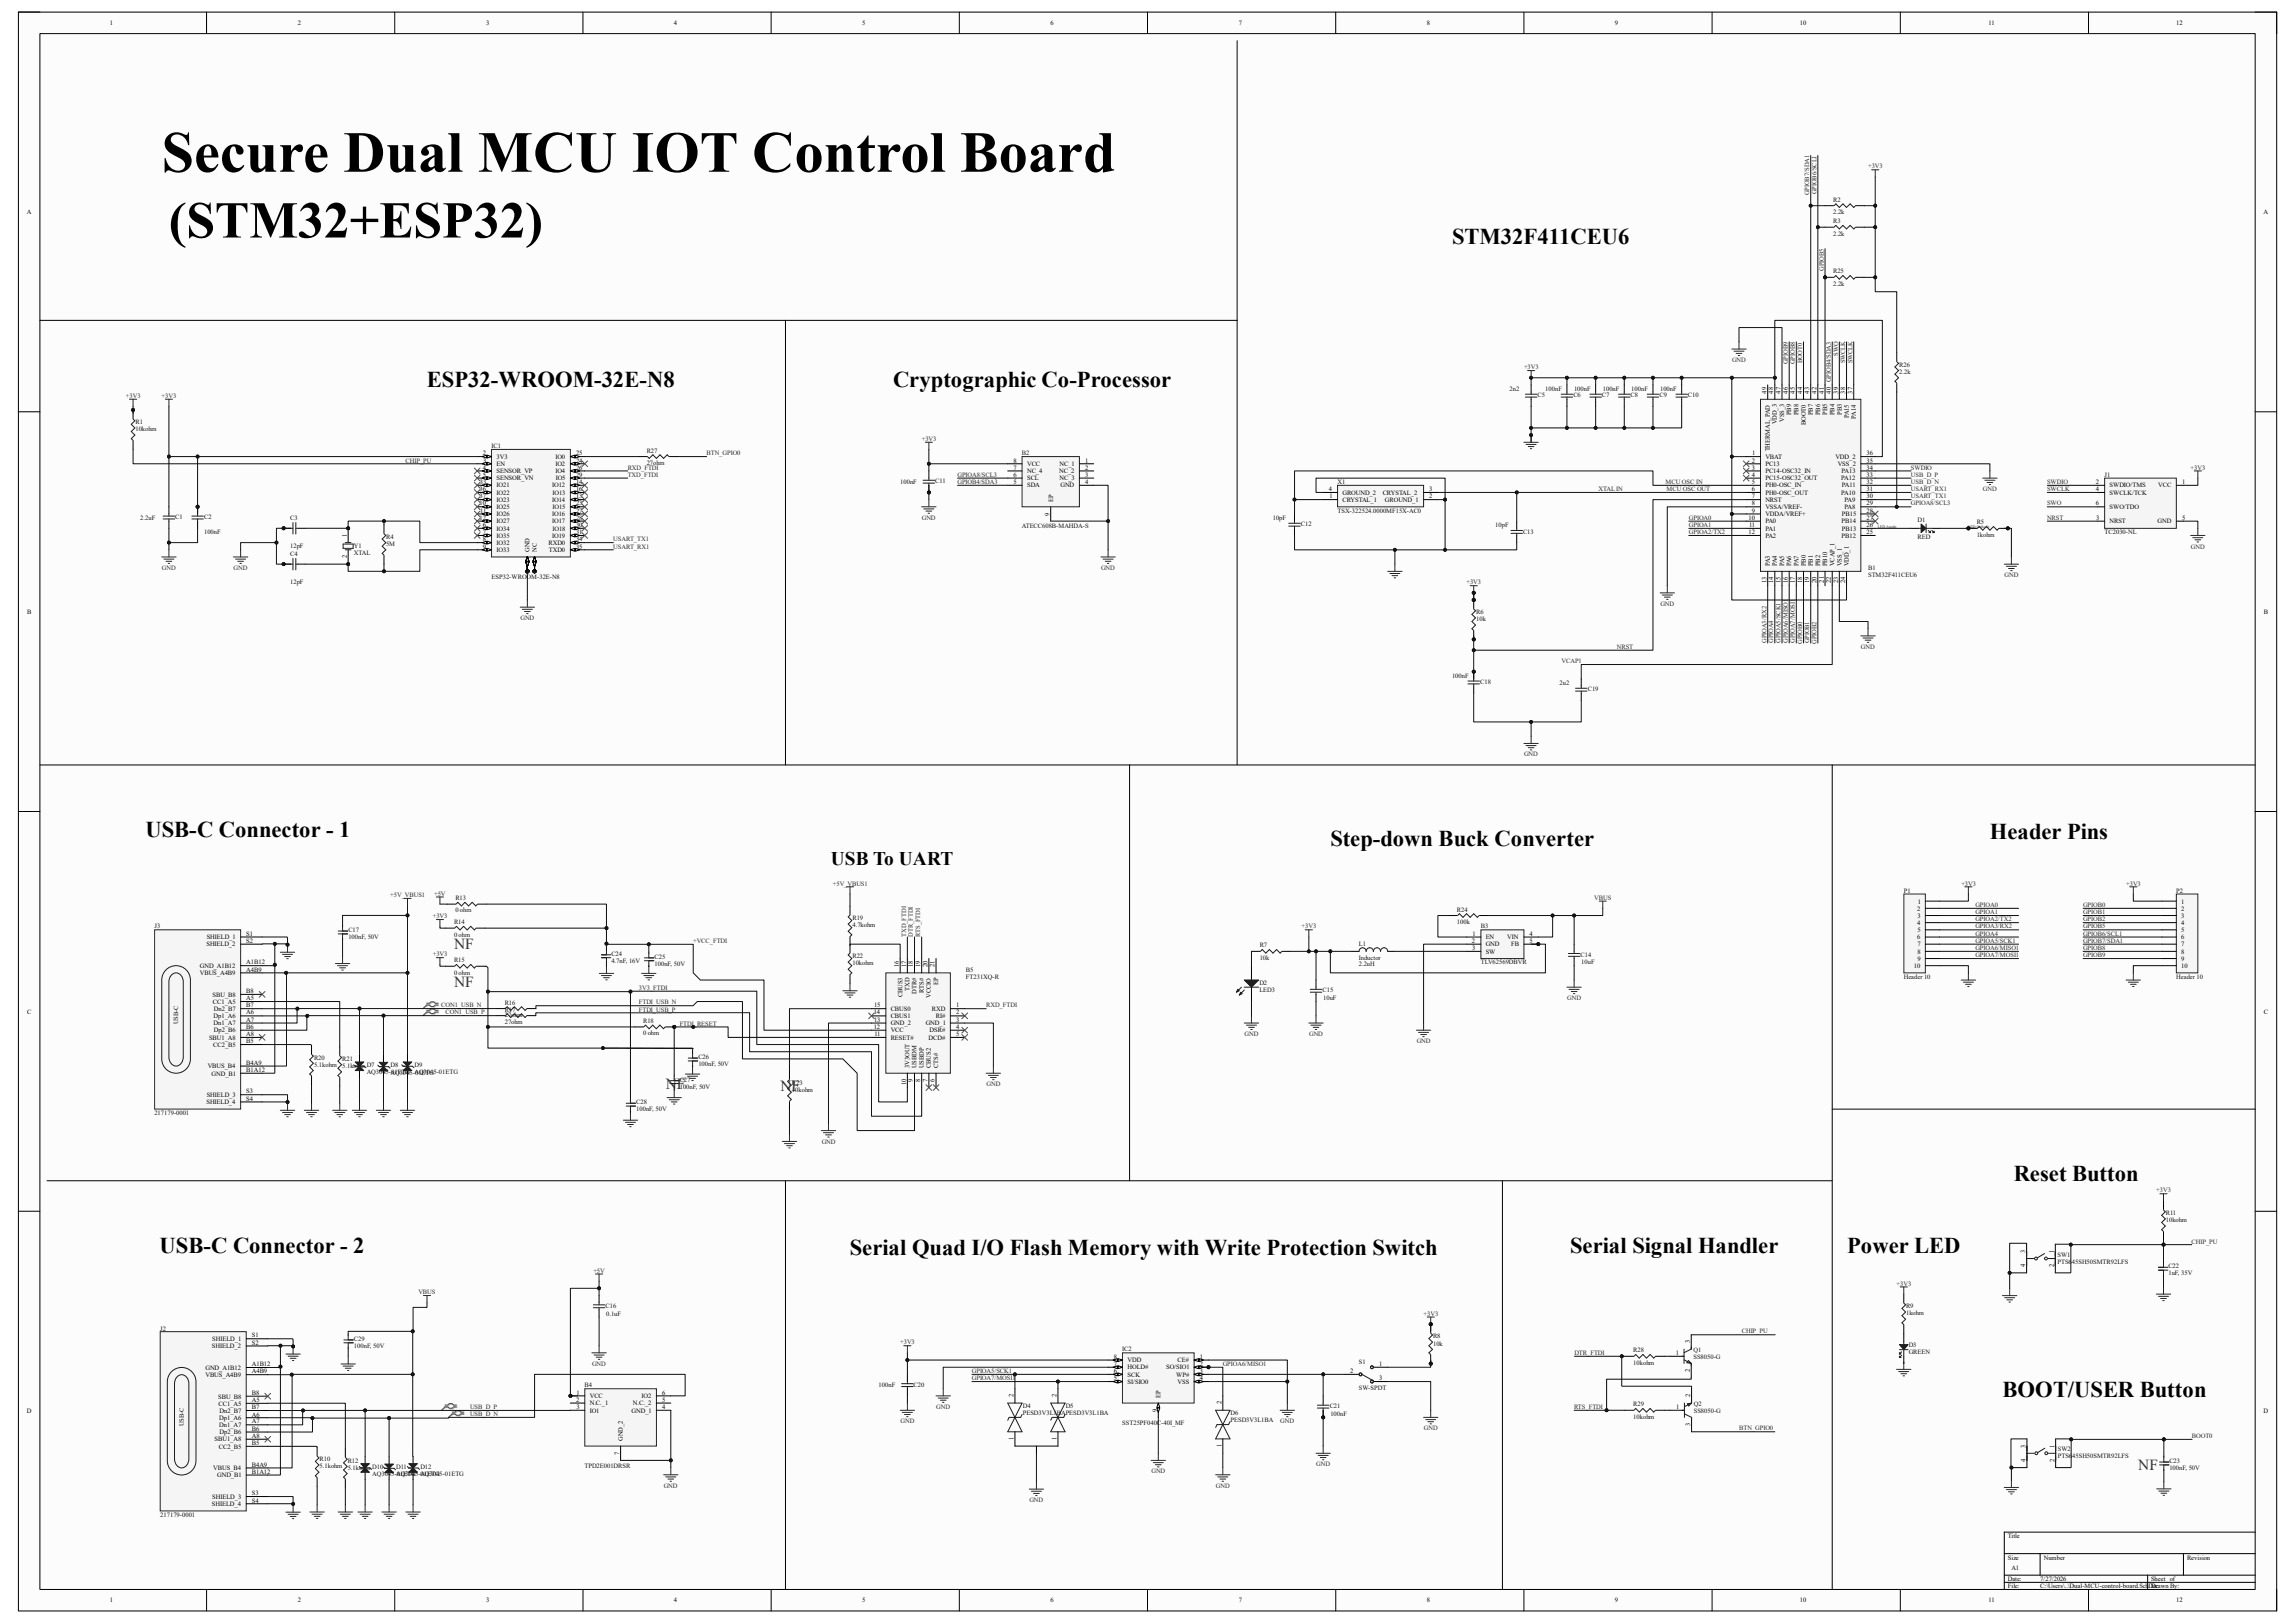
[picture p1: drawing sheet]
<svg xmlns="http://www.w3.org/2000/svg" width="297mm" height="210mm" viewBox="0 0 297 210" stroke-linecap="round" stroke-linejoin="round" font-family="sans-serif">
<defs><g id="words">
<text font-size="7.5" x="20.9" y="22.2">Secure Dual MCU IOT Control Board</text>
<text font-size="6.7" x="21.8" y="30.7">(STM32+ESP32)</text>
<g font-size="2.9">
<text x="187.9" y="31.5">STM32F411CEU6</text>
<text x="55.2" y="50.1">ESP32-WROOM-32E-N8</text>
<text x="115.6" y="50.1">Cryptographic Co-Processor</text>
<text x="18.8" y="108.3">USB-C Connector - 1</text>
<text x="172.2" y="109.5">Step-down Buck Converter</text>
<text x="257.5" y="108.6">Header Pins</text>
<text x="260.6" y="152.9">Reset Button</text>
<text x="20.7" y="162.1">USB-C Connector - 2</text>
<text x="110" y="162.4">Serial Quad I/O Flash Memory with Write Protection Switch</text>
<text x="203.2" y="162.1">Serial Signal Handler</text>
<text x="239.1" y="162.1">Power LED</text>
<text x="259.2" y="180.7">BOOT/USER Button</text>
</g>
<text font-size="2.5" x="107.5" y="111.9">USB To UART</text>
<g font-size="2" fill="#2e2e2e">
<text x="58.8" y="122.8">NF</text>
<text x="58.8" y="127.7">NF</text>
<text x="86.1" y="140.9">NF</text>
<text x="101" y="141.2">NF</text>
<text x="276.7" y="190.2">NF</text>
</g>
<g font-size=".8">
<text x="14.2" y="3.3">1</text>
<text x="38.5" y="3.3">2</text>
<text x="62.9" y="3.3">3</text>
<text x="87.2" y="3.3">4</text>
<text x="111.6" y="3.3">5</text>
<text x="135.9" y="3.3">6</text>
<text x="160.3" y="3.3">7</text>
<text x="184.7" y="3.3">8</text>
<text x="209" y="3.3">9</text>
<text x="232.9" y="3.3">10</text>
<text x="257.3" y="3.3">11</text>
<text x="281.6" y="3.3">12</text>
<text x="3.5" y="27.7">A</text>
<text x="292.9" y="27.7">A</text>
<text x="228.6" y="50.9" transform="rotate(-90 228.6 50.9)">49</text>
<text x="229.5" y="50.9" transform="rotate(-90 229.5 50.9)">48</text>
<text x="230.4" y="50.9" transform="rotate(-90 230.4 50.9)">47</text>
<text x="231.4" y="50.9" transform="rotate(-90 231.4 50.9)">46</text>
<text x="231.8" y="53.7" transform="rotate(-90 231.8 53.7)">PB9</text>
<text x="232.3" y="50.9" transform="rotate(-90 232.3 50.9)">45</text>
<text x="232.8" y="53.7" transform="rotate(-90 232.8 53.7)">PB8</text>
<text x="233.2" y="50.9" transform="rotate(-90 233.2 50.9)">44</text>
<text x="234.2" y="50.9" transform="rotate(-90 234.2 50.9)">43</text>
<text x="234.6" y="53.7" transform="rotate(-90 234.6 53.7)">PB7</text>
<text x="235.1" y="50.9" transform="rotate(-90 235.1 50.9)">42</text>
<text x="235.6" y="53.7" transform="rotate(-90 235.6 53.7)">PB6</text>
<text x="236" y="50.9" transform="rotate(-90 236 50.9)">41</text>
<text x="236.5" y="53.7" transform="rotate(-90 236.5 53.7)">PB5</text>
<text x="236.9" y="50.9" transform="rotate(-90 236.9 50.9)">40</text>
<text x="237.4" y="53.7" transform="rotate(-90 237.4 53.7)">PB4</text>
<text x="237.9" y="50.9" transform="rotate(-90 237.9 50.9)">39</text>
<text x="238.3" y="53.7" transform="rotate(-90 238.3 53.7)">PB3</text>
<text x="238.8" y="50.9" transform="rotate(-90 238.8 50.9)">38</text>
<text x="239.7" y="50.9" transform="rotate(-90 239.7 50.9)">37</text>
<text x="62.5" y="58.9">2</text>
<text x="62.5" y="59.9">3</text>
<text x="64.3" y="59.4">3V3</text>
<text x="71.9" y="59.4">IO0</text>
<text x="74.5" y="58.9">25</text>
<text x="74.5" y="59.9">24</text>
<text x="131.1" y="59.9">8</text>
<text x="140.4" y="59.9">1</text>
<text x="226.7" y="59.9">2</text>
<text x="226.8" y="58.9">1</text>
<text x="228.5" y="59.4">VBAT</text>
<text x="229" y="58.4" transform="rotate(-90 229 58.4)">THERMAL_PAD</text>
<text x="230" y="54.9" transform="rotate(-90 230 54.9)">VDD_3</text>
<text x="230.9" y="54.6" transform="rotate(-90 230.9 54.6)">VSS_3</text>
<text x="233.7" y="55" transform="rotate(-90 233.7 55)">BOOT0</text>
<text x="237.5" y="59.4">VDD_2</text>
<text x="239.3" y="54.1" transform="rotate(-90 239.3 54.1)">PA15</text>
<text x="240.2" y="54.2" transform="rotate(-90 240.2 54.2)">PA14</text>
<text x="241.6" y="58.9">36</text>
<text x="241.6" y="59.9">35</text>
<text x="62.1" y="63.5">36</text>
<text x="62.1" y="64.5">37</text>
<text x="62.1" y="65.4">10</text>
<text x="62.1" y="62.6">33</text>
<text x="62.5" y="60.8">4</text>
<text x="62.5" y="61.7">5</text>
<text x="64.3" y="60.3">EN</text>
<text x="64.3" y="61.3">SENSOR_VP</text>
<text x="64.3" y="62.1">SENSOR_VN</text>
<text x="64.3" y="63.1">IO21</text>
<text x="64.3" y="64">IO22</text>
<text x="64.3" y="64.9">IO23</text>
<text x="64.3" y="65.9">IO25</text>
<text x="71.5" y="63.1">IO12</text>
<text x="71.5" y="64.9">IO14</text>
<text x="71.5" y="64">IO13</text>
<text x="71.5" y="65.9">IO15</text>
<text x="71.9" y="60.3">IO2</text>
<text x="71.9" y="61.3">IO4</text>
<text x="71.9" y="62.1">IO5</text>
<text x="74.5" y="60.8">26</text>
<text x="74.5" y="61.7">29</text>
<text x="74.5" y="62.6">14</text>
<text x="74.5" y="63.5">16</text>
<text x="74.5" y="64.5">13</text>
<text x="74.5" y="65.4">23</text>
<text x="131.1" y="60.8">7</text>
<text x="131.1" y="61.7">6</text>
<text x="131.1" y="62.6">5</text>
<text x="132.9" y="60.3">VCC</text>
<text x="132.9" y="61.3">NC_4</text>
<text x="132.9" y="62.1">SCL</text>
<text x="132.9" y="63.1">SDA</text>
<text x="136.3" y="64.9" transform="rotate(-90 136.3 64.9)">EP</text>
<text x="137.1" y="61.3">NC_2</text>
<text x="137.1" y="60.3">NC_1</text>
<text x="137.1" y="62.1">NC_3</text>
<text x="137.2" y="63.1">GND</text>
<text x="140.4" y="60.8">2</text>
<text x="140.4" y="61.7">3</text>
<text x="140.4" y="62.6">4</text>
<text x="172" y="63.5">4</text>
<text x="172" y="64.5">1</text>
<text x="173.7" y="64.9">CRYSTAL_1</text>
<text x="173.7" y="64">GROUND_2</text>
<text x="178.9" y="64">CRYSTAL_2</text>
<text x="179.2" y="64.9">GROUND_1</text>
<text x="185" y="64.5">2</text>
<text x="185" y="63.5">3</text>
<text x="226.7" y="61.7">4</text>
<text x="226.7" y="63.5">6</text>
<text x="226.7" y="64.5">7</text>
<text x="226.7" y="60.8">3</text>
<text x="226.7" y="62.6">5</text>
<text x="226.7" y="65.4">8</text>
<text x="228.5" y="60.3">PC13</text>
<text x="228.5" y="61.3">PC14-OSC32_IN</text>
<text x="228.5" y="62.1">PC15-OSC32_OUT</text>
<text x="228.5" y="63.1">PH0-OSC_IN</text>
<text x="228.5" y="64">PH0-OSC_OUT</text>
<text x="228.5" y="64.9">NRST</text>
<text x="228.5" y="65.9">VSSA/VREF-</text>
<text x="237.8" y="60.3">VSS_2</text>
<text x="238.3" y="62.1">PA12</text>
<text x="238.3" y="64">PA10</text>
<text x="238.3" y="61.3">PA13</text>
<text x="238.4" y="63.1">PA11</text>
<text x="238.7" y="64.9">PA9</text>
<text x="238.7" y="65.9">PA8</text>
<text x="241.6" y="60.8">34</text>
<text x="241.6" y="61.7">33</text>
<text x="241.6" y="62.6">32</text>
<text x="241.6" y="63.5">31</text>
<text x="241.6" y="64.5">30</text>
<text x="241.6" y="65.4">29</text>
<text x="271.2" y="62.6">2</text>
<text x="271.2" y="63.5">4</text>
<text x="271.2" y="65.4">6</text>
<text x="273" y="63.1">SWDIO/TMS</text>
<text x="273" y="64">SWCLK/TCK</text>
<text x="273" y="65.9">SWO/TDO</text>
<text x="279.3" y="63.1">VCC</text>
<text x="282.4" y="62.6">1</text>
<text x="44.9" y="69.5" transform="rotate(-90 44.9 69.5)">1</text>
<text x="62.1" y="67.3">12</text>
<text x="62.1" y="66.3">11</text>
<text x="62.5" y="68.2">6</text>
<text x="62.5" y="69.1">7</text>
<text x="62.5" y="70.1">8</text>
<text x="62.5" y="71">9</text>
<text x="64.3" y="66.8">IO26</text>
<text x="64.3" y="67.7">IO27</text>
<text x="64.3" y="68.7">IO34</text>
<text x="64.3" y="69.6">IO35</text>
<text x="64.3" y="70.5">IO32</text>
<text x="64.3" y="71.5">IO33</text>
<text x="68.5" y="71.4" transform="rotate(-90 68.5 71.4)">GND</text>
<text x="69.5" y="71.4" transform="rotate(-90 69.5 71.4)">NC</text>
<text x="71" y="70.5">RXD0</text>
<text x="71" y="71.5">TXD0</text>
<text x="71.5" y="66.8">IO16</text>
<text x="71.5" y="67.7">IO17</text>
<text x="71.5" y="69.6">IO19</text>
<text x="71.5" y="68.7">IO18</text>
<text x="74.5" y="66.3">27</text>
<text x="74.5" y="67.3">28</text>
<text x="74.5" y="68.2">30</text>
<text x="74.5" y="69.1">31</text>
<text x="74.5" y="70.1">34</text>
<text x="74.5" y="71">35</text>
<text x="135.8" y="66.7" transform="rotate(-90 135.8 66.7)">9</text>
<text x="226.3" y="67.3">10</text>
<text x="226.3" y="69.1">12</text>
<text x="226.4" y="68.2">11</text>
<text x="226.7" y="66.3">9</text>
<text x="228.5" y="66.8">VDDA/VREF+</text>
<text x="228.5" y="67.7">PA0</text>
<text x="228.5" y="68.7">PA1</text>
<text x="228.5" y="69.6">PA2</text>
<text x="238.3" y="67.7">PB14</text>
<text x="238.3" y="69.6">PB12</text>
<text x="238.4" y="66.8">PB15</text>
<text x="238.4" y="68.7">PB13</text>
<text x="241.6" y="66.3">28</text>
<text x="241.6" y="67.3">27</text>
<text x="241.6" y="68.2">26</text>
<text x="241.6" y="69.1">25</text>
<text x="271.3" y="67.3">3</text>
<text x="273" y="67.7">NRST</text>
<text x="279.2" y="67.7">GND</text>
<text x="282.4" y="67.3">5</text>
<text x="44.9" y="72.3" transform="rotate(-90 44.9 72.3)">2</text>
<text x="228.6" y="75.4" transform="rotate(-90 228.6 75.4)">13</text>
<text x="229" y="73.3" transform="rotate(-90 229 73.3)">PA3</text>
<text x="229.5" y="75.5" transform="rotate(-90 229.5 75.5)">14</text>
<text x="230" y="73.3" transform="rotate(-90 230 73.3)">PA4</text>
<text x="230.4" y="75.4" transform="rotate(-90 230.4 75.4)">15</text>
<text x="230.9" y="73.3" transform="rotate(-90 230.9 73.3)">PA5</text>
<text x="231.4" y="75.5" transform="rotate(-90 231.4 75.5)">16</text>
<text x="231.8" y="73.3" transform="rotate(-90 231.8 73.3)">PA6</text>
<text x="232.3" y="75.5" transform="rotate(-90 232.3 75.5)">17</text>
<text x="232.8" y="73.3" transform="rotate(-90 232.8 73.3)">PA7</text>
<text x="233.2" y="75.4" transform="rotate(-90 233.2 75.4)">18</text>
<text x="233.7" y="73.3" transform="rotate(-90 233.7 73.3)">PB0</text>
<text x="234.2" y="75.5" transform="rotate(-90 234.2 75.5)">19</text>
<text x="234.6" y="73.3" transform="rotate(-90 234.6 73.3)">PB1</text>
<text x="235.1" y="75.5" transform="rotate(-90 235.1 75.5)">20</text>
<text x="235.6" y="73.3" transform="rotate(-90 235.6 73.3)">PB2</text>
<text x="236" y="75.4" transform="rotate(-90 236 75.4)">21</text>
<text x="236.5" y="73.3" transform="rotate(-90 236.5 73.3)">PB10</text>
<text x="236.9" y="75.5" transform="rotate(-90 236.9 75.5)">22</text>
<text x="237.4" y="73.3" transform="rotate(-90 237.4 73.3)">VCAP_1</text>
<text x="237.9" y="75.4" transform="rotate(-90 237.9 75.4)">23</text>
<text x="238.3" y="73.3" transform="rotate(-90 238.3 73.3)">VSS_1</text>
<text x="238.8" y="75.5" transform="rotate(-90 238.8 75.5)">24</text>
<text x="239.3" y="73.3" transform="rotate(-90 239.3 73.3)">VDD_1</text>
<text x="3.5" y="79.5">B</text>
<text x="293" y="79.5">B</text>
<text x="248.1" y="117.9">2</text>
<text x="248.1" y="119.7">4</text>
<text x="248.2" y="118.7">3</text>
<text x="248.2" y="116.9">1</text>
<text x="282.3" y="116.9">1</text>
<text x="282.3" y="117.9">2</text>
<text x="282.3" y="118.7">3</text>
<text x="282.3" y="119.7">4</text>
<text x="25.9" y="125.3">GND_A1B12</text>
<text x="26.7" y="122.5">SHIELD_2</text>
<text x="26.8" y="121.5">SHIELD_1</text>
<text x="31.9" y="124.8">A1B12</text>
<text x="31.9" y="125.7">A4B9</text>
<text x="31.9" y="121.1">S1</text>
<text x="31.9" y="122">S2</text>
<text x="116.3" y="125.1" transform="rotate(-90 116.3 125.1)">16</text>
<text x="117.3" y="125.1" transform="rotate(-90 117.3 125.1)">17</text>
<text x="118.2" y="125.1" transform="rotate(-90 118.2 125.1)">18</text>
<text x="119.1" y="125.1" transform="rotate(-90 119.1 125.1)">19</text>
<text x="120" y="125.1" transform="rotate(-90 120 125.1)">20</text>
<text x="121" y="125.1" transform="rotate(-90 121 125.1)">21</text>
<text x="190.5" y="122">2</text>
<text x="190.5" y="122.9">3</text>
<text x="190.6" y="121.1">1</text>
<text x="192.3" y="121.5">EN</text>
<text x="192.3" y="122.5">GND</text>
<text x="192.3" y="123.4">SW</text>
<text x="195.1" y="121.5">VIN</text>
<text x="195.6" y="122.5">FB</text>
<text x="198" y="121.1">4</text>
<text x="198" y="122">5</text>
<text x="247.7" y="125.3">10</text>
<text x="248.1" y="121.5">6</text>
<text x="248.2" y="120.6">5</text>
<text x="248.2" y="122.5">7</text>
<text x="248.2" y="123.4">8</text>
<text x="248.2" y="124.3">9</text>
<text x="282.3" y="120.6">5</text>
<text x="282.3" y="121.5">6</text>
<text x="282.3" y="122.5">7</text>
<text x="282.3" y="123.4">8</text>
<text x="282.3" y="124.3">9</text>
<text x="282.3" y="125.3">10</text>
<text x="3.5" y="131.2">C</text>
<text x="25.9" y="126.2">VBUS_A4B9</text>
<text x="27.5" y="129">SBU_B8</text>
<text x="27.6" y="129.9">CC1_A5</text>
<text x="27.6" y="131.7">Dp1_A6</text>
<text x="27.7" y="130.8">Dn2_B7</text>
<text x="31.9" y="129.4">A5</text>
<text x="31.9" y="131.3">A6</text>
<text x="31.9" y="130.3">B7</text>
<text x="31.9" y="128.5">B8</text>
<text x="113.1" y="131.3">14</text>
<text x="113.1" y="130.3">15</text>
<text x="115.3" y="130.8">CBUS0</text>
<text x="115.3" y="131.7">CBUS1</text>
<text x="116.8" y="129.1" transform="rotate(-90 116.8 129.1)">CBUS3</text>
<text x="117.7" y="128.2" transform="rotate(-90 117.7 128.2)">TXD</text>
<text x="118.6" y="128.6" transform="rotate(-90 118.6 128.6)">DTR#</text>
<text x="119.6" y="128.5" transform="rotate(-90 119.6 128.5)">RTS#</text>
<text x="120.5" y="129.1" transform="rotate(-90 120.5 129.1)">VCCIO</text>
<text x="120.6" y="130.8">RXD</text>
<text x="121.1" y="131.7">RI#</text>
<text x="121.4" y="127.5" transform="rotate(-90 121.4 127.5)">EP</text>
<text x="123.7" y="130.3">1</text>
<text x="123.7" y="131.3">2</text>
<text x="293" y="131.2">C</text>
<text x="27.1" y="134.5">SBU1_A8</text>
<text x="27.6" y="135.5">CC2_B5</text>
<text x="27.6" y="132.7">Dn1_A7</text>
<text x="27.7" y="133.6">Dp2_B6</text>
<text x="31.9" y="132.2">A7</text>
<text x="31.9" y="134.1">A8</text>
<text x="31.9" y="137.8">B4A9</text>
<text x="31.9" y="135">B5</text>
<text x="31.9" y="133.1">B6</text>
<text x="113.1" y="133.1">12</text>
<text x="113.1" y="132.2">13</text>
<text x="113.2" y="134.1">11</text>
<text x="115.3" y="132.7">GND_2</text>
<text x="115.3" y="133.6">VCC</text>
<text x="115.3" y="134.5">RESET#</text>
<text x="119.8" y="132.7">GND_1</text>
<text x="120.2" y="134.5">DCD#</text>
<text x="120.3" y="133.6">DSR#</text>
<text x="123.7" y="132.2">3</text>
<text x="123.7" y="133.1">4</text>
<text x="123.7" y="134.1">5</text>
<text x="26.7" y="142.9">SHIELD_4</text>
<text x="26.8" y="141.9">SHIELD_3</text>
<text x="26.9" y="138.3">VBUS_B4</text>
<text x="27.4" y="139.2">GND_B1</text>
<text x="31.9" y="138.7">B1A12</text>
<text x="31.9" y="141.5">S3</text>
<text x="31.9" y="142.4">S4</text>
<text x="117.3" y="140.4" transform="rotate(-90 117.3 140.4)">10</text>
<text x="117.7" y="138.2" transform="rotate(-90 117.7 138.2)">3V3OUT</text>
<text x="118.2" y="140" transform="rotate(-90 118.2 140)">9</text>
<text x="118.6" y="138.2" transform="rotate(-90 118.6 138.2)">USBDM</text>
<text x="119.1" y="140" transform="rotate(-90 119.1 140)">8</text>
<text x="119.6" y="138.2" transform="rotate(-90 119.6 138.2)">USBDP</text>
<text x="120" y="140" transform="rotate(-90 120 140)">7</text>
<text x="120.5" y="138.2" transform="rotate(-90 120.5 138.2)">CBUS2</text>
<text x="121" y="140" transform="rotate(-90 121 140)">6</text>
<text x="121.4" y="138.2" transform="rotate(-90 121.4 138.2)">CTS#</text>
<text x="262.1" y="164" transform="rotate(-90 262.1 164)">4</text>
<text x="262.1" y="162.1" transform="rotate(-90 262.1 162.1)">3</text>
<text x="265.8" y="164" transform="rotate(-90 265.8 164)">2</text>
<text x="265.8" y="162.1" transform="rotate(-90 265.8 162.1)">1</text>
<text x="27.5" y="173.5">SHIELD_1</text>
<text x="32.6" y="173.1">S1</text>
<text x="32.6" y="174">S2</text>
<text x="218.7" y="173.8" transform="rotate(-90 218.7 173.8)">3</text>
<text x="26.6" y="177.2">GND_A1B12</text>
<text x="26.6" y="178.2">VBUS_A4B9</text>
<text x="27.4" y="174.5">SHIELD_2</text>
<text x="32.6" y="176.8">A1B12</text>
<text x="32.6" y="177.7">A4B9</text>
<text x="144.1" y="175.8">8</text>
<text x="144.1" y="176.7">7</text>
<text x="144.1" y="177.7">6</text>
<text x="144.1" y="178.6">5</text>
<text x="145.9" y="176.3">VDD</text>
<text x="145.9" y="177.2">HOLD#</text>
<text x="145.9" y="178.1">SCK</text>
<text x="145.9" y="179.1">SI/SIO0</text>
<text x="150.9" y="177.2">SO/SIO1</text>
<text x="152.2" y="178.1">WP#</text>
<text x="152.4" y="176.3">CE#</text>
<text x="152.4" y="179.1">VSS</text>
<text x="155.3" y="175.8">1</text>
<text x="155.3" y="176.7">2</text>
<text x="155.3" y="177.7">3</text>
<text x="155.3" y="178.6">4</text>
<text x="174.8" y="177.7">2</text>
<text x="178.5" y="178.6">3</text>
<text x="178.5" y="176.7">1</text>
<text x="216.9" y="175.3">1</text>
<text x="218.7" y="177.5" transform="rotate(-90 218.7 177.5)">2</text>
<text x="3.5" y="182.9">D</text>
<text x="28.2" y="181">SBU_B8</text>
<text x="28.3" y="181.9">CC1_A5</text>
<text x="28.4" y="183.7">Dp1_A6</text>
<text x="28.4" y="184.7">Dn1_A7</text>
<text x="28.4" y="185.6">Dp2_B6</text>
<text x="28.4" y="182.8">Dn2_B7</text>
<text x="32.6" y="181.4">A5</text>
<text x="32.6" y="183.3">A6</text>
<text x="32.6" y="184.2">A7</text>
<text x="32.6" y="185.1">B6</text>
<text x="32.6" y="182.4">B7</text>
<text x="32.6" y="180.5">B8</text>
<text x="74.5" y="181.4">2</text>
<text x="74.6" y="180.5">1</text>
<text x="74.6" y="182.3">3</text>
<text x="76.3" y="180.9">VCC</text>
<text x="76.3" y="181.9">N.C._1</text>
<text x="76.3" y="182.8">IO1</text>
<text x="81.7" y="182.8">GND_1</text>
<text x="81.9" y="181.9">N.C._2</text>
<text x="83" y="180.9">IO2</text>
<text x="85.7" y="180.5">6</text>
<text x="85.7" y="181.4">5</text>
<text x="85.7" y="182.3">4</text>
<text x="131.2" y="180.8" transform="rotate(-90 131.2 180.8)">2</text>
<text x="136.7" y="180.8" transform="rotate(-90 136.7 180.8)">2</text>
<text x="149.7" y="182.7" transform="rotate(-90 149.7 182.7)">9</text>
<text x="150.2" y="180.9" transform="rotate(-90 150.2 180.9)">EP</text>
<text x="158.1" y="181.7" transform="rotate(-90 158.1 181.7)">2</text>
<text x="216.9" y="182.3">1</text>
<text x="218.7" y="184.5" transform="rotate(-90 218.7 184.5)">3</text>
<text x="218.7" y="180.8" transform="rotate(-90 218.7 180.8)">2</text>
<text x="292.9" y="182.9">D</text>
<text x="27.6" y="190.2">VBUS_B4</text>
<text x="27.8" y="186.5">SBU1_A8</text>
<text x="28.1" y="191.2">GND_B1</text>
<text x="28.3" y="187.5">CC2_B5</text>
<text x="32.6" y="186.1">A8</text>
<text x="32.6" y="190.7">B1A12</text>
<text x="32.6" y="189.8">B4A9</text>
<text x="32.6" y="187">B5</text>
<text x="80.1" y="188.3" transform="rotate(-90 80.1 188.3)">7</text>
<text x="80.6" y="186.5" transform="rotate(-90 80.6 186.5)">GND_2</text>
<text x="131.2" y="186.3" transform="rotate(-90 131.2 186.3)">1</text>
<text x="136.7" y="186.3" transform="rotate(-90 136.7 186.3)">1</text>
<text x="158.1" y="187.2" transform="rotate(-90 158.1 187.2)">1</text>
<text x="262.1" y="189.2" transform="rotate(-90 262.1 189.2)">4</text>
<text x="262.1" y="187.3" transform="rotate(-90 262.1 187.3)">3</text>
<text x="265.9" y="189.2" transform="rotate(-90 265.9 189.2)">2</text>
<text x="265.9" y="187.3" transform="rotate(-90 265.9 187.3)">1</text>
<text x="27.4" y="194.9">SHIELD_4</text>
<text x="27.5" y="194">SHIELD_3</text>
<text x="32.6" y="193.5">S3</text>
<text x="32.6" y="194.4">S4</text>
<text x="259.8" y="199">Title</text>
<text x="259.8" y="201.8">Size</text>
<text x="260.3" y="203.2">A1</text>
<text x="264.5" y="201.8">Number</text>
<text x="283" y="201.8">Revision</text>
<text x="14.2" y="207.3">1</text>
<text x="38.5" y="207.3">2</text>
<text x="62.9" y="207.3">3</text>
<text x="87.2" y="207.3">4</text>
<text x="111.6" y="207.3">5</text>
<text x="135.9" y="207.3">6</text>
<text x="160.3" y="207.3">7</text>
<text x="184.7" y="207.3">8</text>
<text x="209" y="207.3">9</text>
<text x="232.9" y="207.3">10</text>
<text x="257.3" y="207.3">11</text>
<text x="259.8" y="204.6">Date:</text>
<text x="259.8" y="205.5">File:</text>
<text x="264" y="204.6">7/27/2026</text>
<text x="264" y="205.5">C:\Users\..\Dual-MCU-control-board.SchDoc</text>
<text x="278.4" y="204.6">Sheet of</text>
<text x="278.4" y="205.5">Drawn By:</text>
<text x="281.6" y="207.3">12</text>
</g>
<g font-size=".8" fill="#262626">
<text x="241.8" y="21.8">+3V3</text>
<text x="234.2" y="25.3" transform="rotate(-90 234.2 25.3)">GPIOB7/SDA1</text>
<text x="235.1" y="25.1" transform="rotate(-90 235.1 25.1)">GPIOB6/SCL1</text>
<text x="236" y="35.1" transform="rotate(-90 236 35.1)">GPIOB5</text>
<text x="197.2" y="47.8">+3V3</text>
<text x="224.2" y="46.9">GND</text>
<text x="231.4" y="47.1" transform="rotate(-90 231.4 47.1)">GPIOB9</text>
<text x="232.3" y="47.1" transform="rotate(-90 232.3 47.1)">GPIOB8</text>
<text x="233.2" y="47" transform="rotate(-90 233.2 47)">BOOT0</text>
<text x="237.9" y="46.1" transform="rotate(-90 237.9 46.1)">SWO</text>
<text x="238.8" y="47" transform="rotate(-90 238.8 47)">SWCLK</text>
<text x="239.7" y="47" transform="rotate(-90 239.7 47)">SWCLK</text>
<text x="16.3" y="51.5">+3V3</text>
<text x="20.9" y="51.5">+3V3</text>
<text x="236.9" y="49.4" transform="rotate(-90 236.9 49.4)">GPIOB4/SDA3</text>
<text x="52.5" y="59.9">CHIP_PU</text>
<text x="91.4" y="58.9">BTN_GPIO0</text>
<text x="119.3" y="57.1">+3V3</text>
<text x="81.2" y="60.8">RXD_FTDI</text>
<text x="81.2" y="61.7">TXD_FTDI</text>
<text x="123.9" y="61.7">GPIOA8/SCL3</text>
<text x="123.9" y="62.6">GPIOB4/SDA3</text>
<text x="206.9" y="63.5">XTAL IN</text>
<text x="215.6" y="62.6">MCU OSC IN</text>
<text x="215.7" y="63.5">MCU OSC OUT</text>
<text x="247.3" y="65.4">GPIOA8/SCL3</text>
<text x="247.3" y="62.6">USB_D_N</text>
<text x="247.3" y="61.7">USB_D_P</text>
<text x="247.3" y="64.5">USART_TX1</text>
<text x="247.3" y="63.5">USART_RX1</text>
<text x="247.3" y="60.8">SWDIO</text>
<text x="256.6" y="63.5">GND</text>
<text x="264.9" y="63.5">SWCLK</text>
<text x="264.9" y="62.6">SWDIO</text>
<text x="264.9" y="65.4">SWO</text>
<text x="283.5" y="60.8">+3V3</text>
<text x="79.4" y="70.1">USART_TX1</text>
<text x="79.4" y="71">USART_RX1</text>
<text x="119.3" y="67.3">GND</text>
<text x="218.6" y="67.3">GPIOA0</text>
<text x="218.6" y="68.2">GPIOA1</text>
<text x="218.6" y="69.1">GPIOA2/TX2</text>
<text x="264.9" y="67.3">NRST</text>
<text x="283.5" y="71">GND</text>
<text x="21" y="73.7">GND</text>
<text x="30.2" y="73.7">GND</text>
<text x="142.5" y="73.7">GND</text>
<text x="189.8" y="75.6">+3V3</text>
<text x="259.4" y="74.7">GND</text>
<text x="67.4" y="80.3">GND</text>
<text x="209.3" y="84">NRST</text>
<text x="214.9" y="78.4">GND</text>
<text x="228.6" y="83.2" transform="rotate(-90 228.6 83.2)">GPIOA3/RX2</text>
<text x="229.5" y="83.2" transform="rotate(-90 229.5 83.2)">GPIOA4</text>
<text x="230.4" y="83.2" transform="rotate(-90 230.4 83.2)">GPIOA5/SCK1</text>
<text x="231.4" y="83.2" transform="rotate(-90 231.4 83.2)">GPIOA6/MISO1</text>
<text x="232.3" y="83.2" transform="rotate(-90 232.3 83.2)">GPIOA7/MOSI1</text>
<text x="233.2" y="83.3" transform="rotate(-90 233.2 83.3)">GPIOB0</text>
<text x="234.2" y="83.3" transform="rotate(-90 234.2 83.3)">GPIOB1</text>
<text x="235.1" y="83.3" transform="rotate(-90 235.1 83.3)">GPIOB2</text>
<text x="240.8" y="84">GND</text>
<text x="202.1" y="85.8">VCAP1</text>
<text x="197.2" y="97.9">GND</text>
<text x="50.5" y="116.1">+5V_VBUS1</text>
<text x="56" y="118.8">+3V3</text>
<text x="56.2" y="115.9">+5V</text>
<text x="107.8" y="114.6">+5V_VBUS1</text>
<text x="206.3" y="116.5">VBUS</text>
<text x="253.8" y="114.6">+3V3</text>
<text x="255.7" y="117.4">GPIOA0</text>
<text x="255.7" y="118.3">GPIOA1</text>
<text x="255.7" y="119.2">GPIOA2/TX2</text>
<text x="269.6" y="119.2">GPIOB2</text>
<text x="269.6" y="118.3">GPIOB1</text>
<text x="269.6" y="117.4">GPIOB0</text>
<text x="275.2" y="114.6">+3V3</text>
<text x="56" y="123.7">+3V3</text>
<text x="89.7" y="122">+VCC_FTDI</text>
<text x="117.3" y="121.2" transform="rotate(-90 117.3 121.2)">TXD_FTDI</text>
<text x="118.2" y="121.2" transform="rotate(-90 118.2 121.2)">DTR_FTDI</text>
<text x="119.1" y="121.2" transform="rotate(-90 119.1 121.2)">RTS_FTDI</text>
<text x="168.4" y="120.1">+3V3</text>
<text x="255.7" y="121.1">GPIOA4</text>
<text x="255.7" y="122">GPIOA5/SCK1</text>
<text x="255.7" y="122.9">GPIOA6/MISO1</text>
<text x="255.7" y="123.9">GPIOA7/MOSI1</text>
<text x="255.7" y="120.1">GPIOA3/RX2</text>
<text x="269.6" y="122.9">GPIOB8</text>
<text x="269.6" y="122">GPIOB7/SDA1</text>
<text x="269.6" y="121.1">GPIOB6/SCL1</text>
<text x="269.6" y="120.1">GPIOB5</text>
<text x="269.6" y="123.9">GPIOB9</text>
<text x="57.1" y="130.3">CON1_USB_N</text>
<text x="57.7" y="131.3">CON1_USB_P</text>
<text x="82.7" y="130">FTDI_USB_N</text>
<text x="82.7" y="130.9">FTDI_USB_P</text>
<text x="82.7" y="128.1">3V3_FTDI</text>
<text x="127.6" y="130.3">RXD_FTDI</text>
<text x="202.8" y="129.4">GND</text>
<text x="88" y="132.7">FTDI_RESET</text>
<text x="161.1" y="134.1">GND</text>
<text x="169.4" y="134.1">GND</text>
<text x="183.3" y="135">GND</text>
<text x="127.7" y="140.5">GND</text>
<text x="106.3" y="148">GND</text>
<text x="279.1" y="154.3">+3V3</text>
<text x="283.6" y="160.9">CHIP_PU</text>
<text x="54.1" y="167.5">VBUS</text>
<text x="76.8" y="164.7">+5V</text>
<text x="245.4" y="166.4">+3V3</text>
<text x="116.5" y="173.9">+3V3</text>
<text x="184.2" y="170.3">+3V3</text>
<text x="225.4" y="172.6">CHIP_PU</text>
<text x="76.6" y="176.7">GND</text>
<text x="125.8" y="177.7">GPIOA5/SCK1</text>
<text x="125.8" y="178.6">GPIOA7/MOSI1</text>
<text x="158.2" y="176.7">GPIOA6/MISO1</text>
<text x="203.8" y="175.3">DTR_FTDI</text>
<text x="60.8" y="182.3">USB_D_P</text>
<text x="60.8" y="183.3">USB_D_N</text>
<text x="116.5" y="184.2">GND</text>
<text x="121.2" y="182.3">GND</text>
<text x="165.7" y="184.2">GND</text>
<text x="184.3" y="185.1">GND</text>
<text x="203.7" y="182.3">RTS_FTDI</text>
<text x="225.1" y="185.1">BTN_GPIO0</text>
<text x="149" y="190.7">GND</text>
<text x="170.3" y="189.7">GND</text>
<text x="283.7" y="186.1">BOOT0</text>
<text x="85.9" y="192.5">GND</text>
<text x="133.2" y="194.4">GND</text>
<text x="157.4" y="192.5">GND</text>
</g>
<g font-size=".8" fill="#0e0e0e">
<text x="237.2" y="26.1">R2</text>
<text x="237.2" y="27.7">2.2k</text>
<text x="237.2" y="28.9">R3</text>
<text x="237.2" y="30.5">2.2k</text>
<text x="237.2" y="35.4">R25</text>
<text x="237.2" y="37">2.2k</text>
<text x="245.8" y="47.5">R26</text>
<text x="195.4" y="50.6">2n2</text>
<text x="199" y="51.4">C5</text>
<text x="200" y="50.6">100nF</text>
<text x="203.6" y="51.4">C6</text>
<text x="203.7" y="50.6">100nF</text>
<text x="207.3" y="51.4">C7</text>
<text x="207.4" y="50.6">100nF</text>
<text x="211" y="51.4">C8</text>
<text x="211.1" y="50.6">100nF</text>
<text x="214.8" y="51.4">C9</text>
<text x="214.8" y="50.6">100nF</text>
<text x="218.4" y="51.4">C10</text>
<text x="245.8" y="48.4">2.2k</text>
<text x="17.5" y="54.9">R1</text>
<text x="17.5" y="55.8">10kohm</text>
<text x="63.6" y="58">IC1</text>
<text x="83.7" y="58.6">R27</text>
<text x="132.2" y="58.9">B2</text>
<text x="83.7" y="60.2">27ohm</text>
<text x="116.5" y="62.6">100nF</text>
<text x="121" y="62.5">C11</text>
<text x="173.1" y="62.6">X1</text>
<text x="272.4" y="61.7">J1</text>
<text x="18.2" y="67.3">2.2uF</text>
<text x="22.7" y="67.2">C1</text>
<text x="26.4" y="69">100nF</text>
<text x="26.4" y="67.2">C2</text>
<text x="37.5" y="70.9">12pF</text>
<text x="37.5" y="67.4">C3</text>
<text x="45.8" y="70.9">Y1</text>
<text x="45.8" y="71.8">XTAL</text>
<text x="50" y="69.7">R4</text>
<text x="50" y="70.7">5M</text>
<text x="132.2" y="68.4">ATECC608B-MAHDA-S</text>
<text x="164.7" y="67.3">10pF</text>
<text x="168.4" y="68.1">C12</text>
<text x="173.1" y="66.3">TSX-322524.0000MF15X-AC0</text>
<text x="193.5" y="68.2">10pF</text>
<text x="197.1" y="69">C13</text>
<text x="248.2" y="67.6">D1</text>
<text x="248.2" y="69.8">RED</text>
<text x="255.8" y="67.9">R5</text>
<text x="255.8" y="69.5">1kohm</text>
<text x="272.4" y="69.1">TC2030-NL</text>
<text x="37.5" y="75.5">12pF</text>
<text x="37.5" y="72">C4</text>
<text x="63.6" y="74.9">ESP32-WROOM-32E-N8</text>
<text x="241.8" y="73.7">B1</text>
<text x="241.8" y="74.7">STM32F411CEU6</text>
<text x="191.1" y="79.5">R6</text>
<text x="191.1" y="80.4">10k</text>
<text x="187.9" y="87.7">100nF</text>
<text x="191.6" y="88.5">C18</text>
<text x="201.8" y="88.6">2u2</text>
<text x="205.5" y="89.5">C19</text>
<text x="58.8" y="119.6">R14</text>
<text x="58.9" y="116.5">R13</text>
<text x="58.9" y="118.1">0 ohm</text>
<text x="110.3" y="119.1">R19</text>
<text x="188.6" y="118">R24</text>
<text x="188.6" y="119.5">100k</text>
<text x="246.4" y="115.5">P1</text>
<text x="281.6" y="115.5">P2</text>
<text x="20" y="120.1">J3</text>
<text x="45.1" y="120.6">C17</text>
<text x="45.1" y="121.5">100nF, 50V</text>
<text x="58.8" y="121.2">0 ohm</text>
<text x="58.8" y="124.5">R15</text>
<text x="79.1" y="123.7">C24</text>
<text x="79.1" y="124.6">4.7nF, 16V</text>
<text x="84.7" y="124.1">C25</text>
<text x="84.7" y="125">100nF, 50V</text>
<text x="110.3" y="120">4.7kohm</text>
<text x="110.3" y="124">R22</text>
<text x="110.3" y="124.9">10kohm</text>
<text x="125" y="125.7">B5</text>
<text x="163" y="122.6">R7</text>
<text x="163" y="124.2">10k</text>
<text x="175.9" y="125.1">2.2uH</text>
<text x="175.9" y="122.5">L1</text>
<text x="175.9" y="124.2">Inductor</text>
<text x="191.6" y="120.1">B3</text>
<text x="191.6" y="124.8">TLV62569DBVR</text>
<text x="204.6" y="123.8">C14</text>
<text x="204.6" y="124.8">10uF</text>
<text x="58.8" y="126.1">0 ohm</text>
<text x="65.3" y="130">R16</text>
<text x="65.3" y="131.6">27ohm</text>
<text x="65.3" y="130.9">R17</text>
<text x="125" y="126.7">FT231XQ-R</text>
<text x="163" y="127.5">D2</text>
<text x="163" y="128.4">LED3</text>
<text x="171.2" y="128.4">C15</text>
<text x="171.2" y="129.4">10uF</text>
<text x="246.4" y="126.7">Header 10</text>
<text x="281.6" y="126.7">Header 10</text>
<text x="23.1" y="132.5" transform="rotate(-90 23.1 132.5)">USB-C</text>
<text x="40.6" y="137.1">R20</text>
<text x="44.3" y="137.3">R21</text>
<text x="65.3" y="132.5">27ohm</text>
<text x="83.2" y="132.4">R18</text>
<text x="83.2" y="134">0 ohm</text>
<text x="90.4" y="137">C26</text>
<text x="90.4" y="138">100nF, 50V</text>
<text x="40.6" y="138">5.1kohm</text>
<text x="44.3" y="138.2">5.1kohm D7</text>
<text x="47.5" y="139">AQ3045-01ETG AQ3045-01ETG</text>
<text x="50.5" y="138.1">D8</text>
<text x="50.5" y="139.1">AQ3045-01ETG</text>
<text x="53.6" y="138.1">D9</text>
<text x="82.3" y="142.9">C28</text>
<text x="82.3" y="143.8">100nF, 50V</text>
<text x="88" y="140">C27</text>
<text x="88" y="140.9">100nF, 50V</text>
<text x="102.5" y="140.4">R23</text>
<text x="102.5" y="141.3">10kohm</text>
<text x="20" y="144.3">217179-0001</text>
<text x="280.3" y="157.2">R11</text>
<text x="280.3" y="158.2">10kohm</text>
<text x="266.3" y="162.6">SW1</text>
<text x="266.3" y="163.5">PTS645SH50SMTR92LFS</text>
<text x="280.6" y="164.1">C22</text>
<text x="280.6" y="165">1uF, 35V</text>
<text x="20.7" y="172.2">J2</text>
<text x="45.8" y="173.5">C29</text>
<text x="78.4" y="169.2">C16</text>
<text x="78.4" y="170.3">0.1uF</text>
<text x="185.5" y="173.2">R8</text>
<text x="246.7" y="169.3">R9</text>
<text x="246.7" y="170.2">1kohm</text>
<text x="45.8" y="174.4">100nF, 50V</text>
<text x="75.6" y="179.5">B4</text>
<text x="113.7" y="179.5">100nF</text>
<text x="118.2" y="179.5">C20</text>
<text x="145.2" y="174.9">IC2</text>
<text x="175.9" y="176.5">S1</text>
<text x="175.9" y="179.8">SW-SPDT</text>
<text x="185.5" y="174.1">10k</text>
<text x="211.4" y="175">R28</text>
<text x="211.4" y="176.6">10kohm</text>
<text x="219.2" y="175">Q1</text>
<text x="219.2" y="175.9">SS8050-G</text>
<text x="247" y="174.3">D3</text>
<text x="247" y="175.2">GREEN</text>
<text x="23.8" y="184.6" transform="rotate(-90 23.8 184.6)">USB-C</text>
<text x="132.4" y="182.2">D4</text>
<text x="132.4" y="183.1">PESD3V3L1BAPESD3V3L1BA</text>
<text x="137.9" y="182.2">D5</text>
<text x="145.2" y="184.4">SST25PF040C-40I_MF</text>
<text x="159.3" y="183.1">D6</text>
<text x="159.3" y="184.1">PESD3V3L1BA</text>
<text x="172.1" y="182.2">C21</text>
<text x="172.2" y="183.3">100nF</text>
<text x="211.4" y="182">R29</text>
<text x="211.4" y="183.6">10kohm</text>
<text x="219.2" y="181.9">Q2</text>
<text x="219.2" y="182.9">SS8050-G</text>
<text x="41.4" y="189.1">R10</text>
<text x="41.4" y="190">5.1kohm</text>
<text x="45" y="189.3">R12</text>
<text x="45" y="190.2">5.1kohm D10</text>
<text x="48.2" y="191">AQ3045-01ETG AQ3045-01ETG</text>
<text x="51.3" y="190.1">D11</text>
<text x="51.3" y="191.1">AQ3045-01ETG</text>
<text x="54.4" y="190.1">D12</text>
<text x="75.6" y="189.9">TPD2E001DRSR</text>
<text x="266.3" y="187.8">SW2</text>
<text x="266.3" y="188.7">PTS645SH50SMTR92LFS</text>
<text x="280.8" y="189.3">C23</text>
<text x="280.8" y="190.2">100nF, 50V</text>
<text x="20.7" y="196.3">217179-0001</text>
</g>
<g font-size=".5" fill="#262626">
<text x="243" y="68.3">LED Anode</text>
<text x="254.7" y="68.3">LED Cathode</text>
</g>
</g></defs>
<path d="M2.4 1.6h292.2v206.9h-292.2z" fill-rule="evenodd" fill="#fcfcfc"/>
<path d="M2.4 1.6h292.2v206.9h-292.2z" fill="none" stroke="#000" stroke-width=".13"/>
<path d="M5.2 4.3h286.7v201.4h-286.7z" fill-rule="evenodd" fill="#fcfcfc"/>
<g fill="none" stroke="#000" stroke-width=".13">
<path d="M2.4 1.6h2.8M5.2 4.3h286.7v201.4h-286.7zM26.7 1.6v2.7M51.1 1.6v2.7M75.4 1.6v2.7M99.8 1.6v2.7M124.2 1.6v2.7M148.5 1.6v2.7M172.9 1.6v2.7M197.2 1.6v2.7M221.6 1.6v2.7M245.9 1.6v2.7"/>
<path d="M270.3 1.6v2.7M291.9 1.6h2.7v2.7M2.4 53.3h2.8M291.9 53.3h2.7M2.4 105h2.8M291.9 105h2.7M2.4 156.7h2.8M291.9 156.7h2.7M291.9 198.3h-32.5v7.4M26.7 205.7v2.8M51.1 205.7v2.8M75.4 205.7v2.8"/>
<path d="M99.8 205.7v2.8M124.2 205.7v2.8M148.5 205.7v2.8M172.9 205.7v2.8M197.2 205.7v2.8M221.6 205.7v2.8M245.9 205.7v2.8M259.4 201h32.5M259.4 203.8h32.5M259.4 204.8h32.5M264 201v2.8M270.3 205.7v2.8"/>
<path d="M277.9 203.8v1.9M282.6 201v2.8M294.6 205.7v2.8"/>
</g>
<path d="M197.7 48h.9M198.2 48v.9" fill="none" stroke="#262626" stroke-width=".13"/>
<circle cx="198.1" cy="48.9" r=".19" fill="#0e0e0e"/>
<circle cx="198.1" cy="48.9" r=".19" fill="none" stroke="#0e0e0e" stroke-width=".13"/>
<path d="M197.2 57.2h1.9M197.5 57.5h1.3M197.8 57.8h.7M198.1 58.1h.1M198.2 56.3v.9" fill="none" stroke="#262626" stroke-width=".13"/>
<circle cx="198.1" cy="56.3" r=".19" fill="#0e0e0e"/>
<circle cx="198.1" cy="56.3" r=".19" fill="none" stroke="#0e0e0e" stroke-width=".13"/>
<path d="M179.6 73.9h1.9M179.9 74.2h1.3M180.1 74.5h.8M180.4 74.8h.2M180.5 73v.9" fill="none" stroke="#262626" stroke-width=".13"/>
<path d="M272.4 61.9h9.3v6.5h-9.3z" fill-rule="evenodd" fill="#f5f5f5"/>
<g fill="none" stroke="#262626" stroke-width=".13">
<path d="M16.8 51.7h.9M17.2 51.7v.9M119.7 57.2h1M120.2 57.2v1M30.2 72.1h1.9M30.5 72.4h1.3M30.8 72.6h.7M31 72.9h.2M31.1 71.1v1M119.3 65.6h1.8M119.6 65.9h1.3M119.8 66.1h.8"/>
<path d="M120.1 66.4h.2M120.2 64.6v1M142.5 72.1h1.8M142.8 72.4h1.3M143 72.6h.8M143.3 72.9h.2M143.4 71.1v1M272.4 61.9h9.3v6.5h-9.3zM283.5 69.3h1.9M283.8 69.6h1.3M284 60.9h.9M284.1 69.8h.7"/>
<path d="M284.3 70.1h.2M284.4 60.9v1M284.4 68.4v.9M254.3 114.8h.9M254.7 114.8v.9M253.8 126.8h1.9M254.1 127.1h1.3M254.4 127.4h.7M254.7 127.7h.1M254.7 125.9v.9M245.4 177.2h1.9M245.7 177.5h1.3"/>
<path d="M245.9 166.5h.9M246 177.8h.8M246.3 178h.2M246.4 166.5v1M246.4 176.3v.9"/>
</g>
<path d="M271.4 62.8h1M271.4 67.4h1M271.4 63.7h1M271.4 65.6h1M281.7 62.8h.9M281.7 67.4h.9M246.4 167.5v1.1M246.4 171.5v1.1M246.4 172.7v.9M246.4 175.5v.9" fill="none" stroke="#000" stroke-width=".13"/>
<path d="M245.8 174.6h1.1M246.4 168.6l.2 .2-.5 .5 .5 .5-.5 .4 .5 .5-.5 .5 .3 .2M246.4 173.6v1.9" fill="none" stroke="#1c1c1c" stroke-width=".13"/>
<path d="M245.8 174h1.1l-.5 .6z" fill="#1c1c1c"/>
<path d="M245.8 174h1.1l-.5 .6zM245.8 175.2h.2M245.8 175v.2M245.8 175.5v.2M245.8 175.7h.2M246.1 174.9l-.3 .3M246.1 175.4l-.3 .3" fill="none" stroke="#1c1c1c" stroke-width=".13"/>
<path d="M246.4 115.7h2.8v10.2h-2.8z" fill-rule="evenodd" fill="#f5f5f5"/>
<path d="M246.4 115.7h2.8v10.2h-2.8zM275.6 114.8h1M276.1 114.8v.9M275.2 126.8h1.8M275.4 127.1h1.3M275.7 127.4h.8M276 127.7h.2M276.1 125.9v.9" fill="none" stroke="#262626" stroke-width=".13"/>
<path d="M249.2 116.6h1.8M249.2 117.5h1.8M249.2 118.5h1.8M249.2 119.4h1.8M249.2 120.3h1.8M249.2 121.3h1.8M249.2 122.2h1.8M249.2 123.1h1.8M249.2 124h1.8M249.2 125h1.8" fill="none" stroke="#000" stroke-width=".13"/>
<path d="M281.7 115.7h2.7v10.2h-2.7z" fill-rule="evenodd" fill="#f5f5f5"/>
<g fill="none" stroke="#262626" stroke-width=".13">
<path d="M281.7 115.7h2.7v10.2h-2.7zM117 174.1h.9M117.4 174.1v1M122.1 179.7v.9M116.5 182.5h1.9M116.8 182.8h1.3M117.1 183h.7M117.3 183.3h.2M117.4 181.6v.9M121.1 180.6h1.9M121.4 180.9h1.3M121.7 181.2h.7"/>
<path d="M122 181.5h.2"/>
</g>
<path d="M279.8 116.6h1.9M279.8 117.5h1.9M279.8 118.5h1.9M279.8 119.4h1.9M279.8 120.3h1.9M279.8 121.3h1.9M279.8 122.2h1.9M279.8 123.1h1.9M279.8 124h1.9M279.8 125h1.9" fill="none" stroke="#000" stroke-width=".13"/>
<circle cx="156.4" cy="176.9" r=".19" fill="#0e0e0e"/>
<circle cx="156.4" cy="176.9" r=".19" fill="none" stroke="#0e0e0e" stroke-width=".13"/>
<path d="M145.3 175.1h9.2v6.5h-9.2z" fill-rule="evenodd" fill="#f5f5f5"/>
<path d="M145.3 175.1h9.2v6.5h-9.2z" fill="none" stroke="#262626" stroke-width=".13"/>
<path d="M154.5 176h1.9" fill="none" stroke="#000" stroke-width=".13"/>
<path d="M154.5 176l.6-.2v.4z" fill="#fbfbfb"/>
<path d="M154.5 176l.6-.2v.4z" fill="none" stroke="#000" stroke-width=".13"/>
<path d="M155.2 175.8l.5 .2-.5 .2z" fill="#fbfbfb"/>
<path d="M143.4 176h1.9M155.2 175.8l.5 .2-.5 .2z" fill="none" stroke="#000" stroke-width=".13"/>
<path d="M144.7 175.8l.6 .2-.6 .2z" fill="#fbfbfb"/>
<path d="M144.7 175.8l.6 .2-.6 .2z" fill="none" stroke="#000" stroke-width=".13"/>
<path d="M144.1 176l.5-.2v.4z" fill="#fbfbfb"/>
<path d="M144.1 176l.5-.2v.4zM154.5 176.9h1.9" fill="none" stroke="#000" stroke-width=".13"/>
<path d="M154.5 176.9l.6-.2v.4z" fill="#fbfbfb"/>
<path d="M154.5 176.9l.6-.2v.4z" fill="none" stroke="#000" stroke-width=".13"/>
<path d="M155.2 176.7l.5 .2-.5 .2z" fill="#fbfbfb"/>
<path d="M155.2 176.7l.5 .2-.5 .2z" fill="none" stroke="#000" stroke-width=".13"/>
<circle cx="156.4" cy="176.9" r=".19" fill="#0e0e0e"/>
<circle cx="156.4" cy="176.9" r=".19" fill="none" stroke="#0e0e0e" stroke-width=".13"/>
<path d="M143.4 176.9h1.9" fill="none" stroke="#000" stroke-width=".13"/>
<path d="M144.7 176.7l.6 .2-.6 .2z" fill="#fbfbfb"/>
<path d="M144.7 176.7l.6 .2-.6 .2z" fill="none" stroke="#000" stroke-width=".13"/>
<path d="M144.1 176.9l.5-.2v.4z" fill="#fbfbfb"/>
<path d="M144.1 176.9l.5-.2v.4zM154.5 177.8h1.9" fill="none" stroke="#000" stroke-width=".13"/>
<path d="M154.5 177.8l.6-.1v.3z" fill="#fbfbfb"/>
<path d="M154.5 177.8l.6-.1v.3z" fill="none" stroke="#000" stroke-width=".13"/>
<path d="M155.2 177.7l.5 .1-.5 .2z" fill="#fbfbfb"/>
<path d="M143.4 177.8h1.9M155.2 177.7l.5 .1-.5 .2z" fill="none" stroke="#000" stroke-width=".13"/>
<path d="M144.7 177.7l.6 .1-.6 .2z" fill="#fbfbfb"/>
<path d="M144.7 177.7l.6 .1-.6 .2z" fill="none" stroke="#000" stroke-width=".13"/>
<path d="M144.1 177.8l.5-.1v.3z" fill="#fbfbfb"/>
<path d="M144.1 177.8l.5-.1v.3zM154.5 178.8h1.9" fill="none" stroke="#000" stroke-width=".13"/>
<path d="M154.5 178.8l.6-.2v.4z" fill="#fbfbfb"/>
<path d="M154.5 178.8l.6-.2v.4z" fill="none" stroke="#000" stroke-width=".13"/>
<path d="M155.2 178.6l.5 .2-.5 .2z" fill="#fbfbfb"/>
<path d="M143.4 178.8h1.9M155.2 178.6l.5 .2-.5 .2z" fill="none" stroke="#000" stroke-width=".13"/>
<path d="M144.7 178.6l.6 .2-.6 .2z" fill="#fbfbfb"/>
<path d="M144.7 178.6l.6 .2-.6 .2z" fill="none" stroke="#000" stroke-width=".13"/>
<path d="M144.1 178.8l.5-.2v.4z" fill="#fbfbfb"/>
<path d="M144.1 178.8l.5-.2v.4zM149.9 181.6v1.8" fill="none" stroke="#000" stroke-width=".13"/>
<path d="M149.9 181.6l.2 .5h-.4z" fill="#fbfbfb"/>
<path d="M149.9 181.6l.2 .5h-.4z" fill="none" stroke="#000" stroke-width=".13"/>
<path d="M149.7 182.2h.4l-.2 .6z" fill="#fbfbfb"/>
<path d="M149.7 182.2h.4l-.2 .6z" fill="none" stroke="#000" stroke-width=".13"/>
<path d="M184.7 170.4h.9M185.2 170.4v1M165.7 182.5h1.8M166 182.8h1.2M166.2 183h.8M166.5 183.3h.2M166.6 181.6v.9M170.3 188.1h1.9M170.6 188.3h1.3M170.9 188.6h.7M171.2 188.9h.1M171.2 187.1v1" fill="none" stroke="#262626" stroke-width=".13"/>
<circle cx="185.2" cy="171.3" r=".19" fill="#0e0e0e"/>
<circle cx="185.2" cy="171.3" r=".19" fill="none" stroke="#0e0e0e" stroke-width=".13"/>
<g fill="none" stroke="#262626" stroke-width=".13">
<path d="M133.2 192.7h1.9M133.5 193h1.3M133.8 193.3h.7M134 193.5h.2M134.1 191.8v.9M157.3 190.8h1.9M157.6 191.1h1.3M157.9 191.4h.7M158.2 191.7h.1M158.3 189.9v.9M184.2 183.4h1.9M184.5 183.7h1.3"/>
<path d="M184.8 184h.7M185.1 184.2h.2M185.2 182.5v.9"/>
</g>
<g fill="none" stroke="#1c1c1c" stroke-width=".13">
<path d="M176.3 177.8l1.4 .9"/>
<circle cx="176.1" cy="177.8" r=".19"/>
<circle cx="176.1" cy="177.8" r=".18"/>
<circle cx="177.6" cy="176.9" r=".19"/>
<circle cx="177.6" cy="178.8" r=".19"/>
<circle cx="177.6" cy="178.8" r=".18"/>
<circle cx="177.6" cy="176.9" r=".18"/>
</g>
<path d="M174 177.8h1.9M177.7 178.8h1.9M177.7 176.9h1.9" fill="none" stroke="#000" stroke-width=".13"/>
<circle cx="68.2" cy="73.9" r=".19" fill="#0e0e0e"/>
<circle cx="68.2" cy="73.9" r=".19" fill="none" stroke="#0e0e0e" stroke-width=".13"/>
<circle cx="68.2" cy="73.9" r=".19" fill="#0e0e0e"/>
<circle cx="68.2" cy="73.9" r=".19" fill="none" stroke="#0e0e0e" stroke-width=".13"/>
<circle cx="68.2" cy="73.9" r=".19" fill="#0e0e0e"/>
<circle cx="68.2" cy="73.9" r=".19" fill="none" stroke="#0e0e0e" stroke-width=".13"/>
<circle cx="68.2" cy="73.9" r=".19" fill="#0e0e0e"/>
<circle cx="68.2" cy="73.9" r=".19" fill="none" stroke="#0e0e0e" stroke-width=".13"/>
<circle cx="68.2" cy="73.9" r=".19" fill="#0e0e0e"/>
<circle cx="68.2" cy="73.9" r=".19" fill="none" stroke="#0e0e0e" stroke-width=".13"/>
<circle cx="68.2" cy="73.9" r=".19" fill="#0e0e0e"/>
<circle cx="68.2" cy="73.9" r=".19" fill="none" stroke="#0e0e0e" stroke-width=".13"/>
<circle cx="68.2" cy="73.9" r=".19" fill="#0e0e0e"/>
<circle cx="68.2" cy="73.9" r=".19" fill="none" stroke="#0e0e0e" stroke-width=".13"/>
<circle cx="68.2" cy="73.9" r=".19" fill="#0e0e0e"/>
<circle cx="68.2" cy="73.9" r=".19" fill="none" stroke="#0e0e0e" stroke-width=".13"/>
<circle cx="68.2" cy="73.9" r=".19" fill="#0e0e0e"/>
<circle cx="68.2" cy="73.9" r=".19" fill="none" stroke="#0e0e0e" stroke-width=".13"/>
<circle cx="68.2" cy="73.9" r=".19" fill="#0e0e0e"/>
<circle cx="68.2" cy="73.9" r=".19" fill="none" stroke="#0e0e0e" stroke-width=".13"/>
<circle cx="68.2" cy="73.9" r=".19" fill="#0e0e0e"/>
<circle cx="68.2" cy="73.9" r=".19" fill="none" stroke="#0e0e0e" stroke-width=".13"/>
<circle cx="68.2" cy="73.9" r=".19" fill="#0e0e0e"/>
<circle cx="68.2" cy="73.9" r=".19" fill="none" stroke="#0e0e0e" stroke-width=".13"/>
<circle cx="69.2" cy="73.9" r=".19" fill="#0e0e0e"/>
<circle cx="69.2" cy="73.9" r=".19" fill="none" stroke="#0e0e0e" stroke-width=".13"/>
<circle cx="69.2" cy="73.9" r=".19" fill="#0e0e0e"/>
<circle cx="69.2" cy="73.9" r=".19" fill="none" stroke="#0e0e0e" stroke-width=".13"/>
<circle cx="69.2" cy="73.9" r=".19" fill="#0e0e0e"/>
<circle cx="69.2" cy="73.9" r=".19" fill="none" stroke="#0e0e0e" stroke-width=".13"/>
<circle cx="69.2" cy="73.9" r=".19" fill="#0e0e0e"/>
<circle cx="69.2" cy="73.9" r=".19" fill="none" stroke="#0e0e0e" stroke-width=".13"/>
<circle cx="69.2" cy="73.9" r=".19" fill="#0e0e0e"/>
<circle cx="69.2" cy="73.9" r=".19" fill="none" stroke="#0e0e0e" stroke-width=".13"/>
<circle cx="69.2" cy="73.9" r=".19" fill="#0e0e0e"/>
<circle cx="69.2" cy="73.9" r=".19" fill="none" stroke="#0e0e0e" stroke-width=".13"/>
<circle cx="69.2" cy="73.9" r=".19" fill="#0e0e0e"/>
<circle cx="69.2" cy="73.9" r=".19" fill="none" stroke="#0e0e0e" stroke-width=".13"/>
<path d="M63.6 58.2h10.2v13.9h-10.2z" fill-rule="evenodd" fill="#f5f5f5"/>
<path d="M63.6 58.2h10.2v13.9h-10.2z" fill="none" stroke="#262626" stroke-width=".13"/>
<path d="M61.8 59.1h1.8" fill="none" stroke="#000" stroke-width=".13"/>
<path d="M63.1 58.9l.5 .2-.5 .2z" fill="#fbfbfb"/>
<path d="M63.1 58.9l.5 .2-.5 .2z" fill="none" stroke="#000" stroke-width=".13"/>
<path d="M62.4 59.1l.6-.2v.4z" fill="#fbfbfb"/>
<path d="M62.4 59.1l.6-.2v.4zM73.8 59.1h1.9" fill="none" stroke="#000" stroke-width=".13"/>
<path d="M73.8 59.1l.6-.2v.4z" fill="#fbfbfb"/>
<path d="M73.8 59.1l.6-.2v.4z" fill="none" stroke="#000" stroke-width=".13"/>
<path d="M74.5 58.9l.5 .2-.5 .2z" fill="#fbfbfb"/>
<path d="M74.5 58.9l.5 .2-.5 .2zM61.8 60h1.8" fill="none" stroke="#000" stroke-width=".13"/>
<path d="M63.1 59.8l.5 .2-.5 .2z" fill="#fbfbfb"/>
<path d="M63.1 59.8l.5 .2-.5 .2z" fill="none" stroke="#000" stroke-width=".13"/>
<path d="M62.4 60l.6-.2v.4z" fill="#fbfbfb"/>
<path d="M62.4 60l.6-.2v.4zM73.8 60h1.9" fill="none" stroke="#000" stroke-width=".13"/>
<path d="M73.8 60l.6-.2v.4z" fill="#fbfbfb"/>
<path d="M73.8 60l.6-.2v.4z" fill="none" stroke="#000" stroke-width=".13"/>
<path d="M74.5 59.8l.5 .2-.5 .2z" fill="#fbfbfb"/>
<path d="M74.5 59.8l.5 .2-.5 .2zM61.8 60.9h1.8" fill="none" stroke="#000" stroke-width=".13"/>
<path d="M63.1 60.8l.5 .1-.5 .2z" fill="#fbfbfb"/>
<path d="M63.1 60.8l.5 .1-.5 .2z" fill="none" stroke="#000" stroke-width=".13"/>
<path d="M62.4 60.9l.6-.1v.3z" fill="#fbfbfb"/>
<path d="M62.4 60.9l.6-.1v.3zM73.8 60.9h1.9" fill="none" stroke="#000" stroke-width=".13"/>
<path d="M73.8 60.9l.6-.1v.3z" fill="#fbfbfb"/>
<path d="M73.8 60.9l.6-.1v.3z" fill="none" stroke="#000" stroke-width=".13"/>
<path d="M74.5 60.8l.5 .1-.5 .2z" fill="#fbfbfb"/>
<path d="M61.8 61.9h1.8M74.5 60.8l.5 .1-.5 .2z" fill="none" stroke="#000" stroke-width=".13"/>
<path d="M63.1 61.7l.5 .2-.5 .2z" fill="#fbfbfb"/>
<path d="M63.1 61.7l.5 .2-.5 .2z" fill="none" stroke="#000" stroke-width=".13"/>
<path d="M62.4 61.9l.6-.2v.4z" fill="#fbfbfb"/>
<path d="M62.4 61.9l.6-.2v.4zM73.8 61.9h1.9" fill="none" stroke="#000" stroke-width=".13"/>
<path d="M73.8 61.9l.6-.2v.4z" fill="#fbfbfb"/>
<path d="M73.8 61.9l.6-.2v.4z" fill="none" stroke="#000" stroke-width=".13"/>
<path d="M74.5 61.7l.5 .2-.5 .2z" fill="#fbfbfb"/>
<path d="M73.8 62.8h1.9M74.5 61.7l.5 .2-.5 .2z" fill="none" stroke="#000" stroke-width=".13"/>
<path d="M73.8 62.8l.6-.2v.4z" fill="#fbfbfb"/>
<path d="M73.8 62.8l.6-.2v.4z" fill="none" stroke="#000" stroke-width=".13"/>
<path d="M74.5 62.6l.5 .2-.5 .2z" fill="#fbfbfb"/>
<path d="M61.8 62.8h1.8M74.5 62.6l.5 .2-.5 .2z" fill="none" stroke="#000" stroke-width=".13"/>
<path d="M63.1 62.6l.5 .2-.5 .2z" fill="#fbfbfb"/>
<path d="M63.1 62.6l.5 .2-.5 .2z" fill="none" stroke="#000" stroke-width=".13"/>
<path d="M62.4 62.8l.6-.2v.4z" fill="#fbfbfb"/>
<path d="M62.4 62.8l.6-.2v.4zM73.8 63.7h1.9" fill="none" stroke="#000" stroke-width=".13"/>
<path d="M73.8 63.7l.6-.2v.4z" fill="#fbfbfb"/>
<path d="M73.8 63.7l.6-.2v.4z" fill="none" stroke="#000" stroke-width=".13"/>
<path d="M74.5 63.5l.5 .2-.5 .2z" fill="#fbfbfb"/>
<path d="M61.8 63.7h1.8M74.5 63.5l.5 .2-.5 .2z" fill="none" stroke="#000" stroke-width=".13"/>
<path d="M63.1 63.5l.5 .2-.5 .2z" fill="#fbfbfb"/>
<path d="M63.1 63.5l.5 .2-.5 .2z" fill="none" stroke="#000" stroke-width=".13"/>
<path d="M62.4 63.7l.6-.2v.4z" fill="#fbfbfb"/>
<path d="M62.4 63.7l.6-.2v.4zM73.8 64.6h1.9" fill="none" stroke="#000" stroke-width=".13"/>
<path d="M73.8 64.6l.6-.1v.3z" fill="#fbfbfb"/>
<path d="M73.8 64.6l.6-.1v.3z" fill="none" stroke="#000" stroke-width=".13"/>
<path d="M74.5 64.5l.5 .1-.5 .2z" fill="#fbfbfb"/>
<path d="M61.8 64.6h1.8M74.5 64.5l.5 .1-.5 .2z" fill="none" stroke="#000" stroke-width=".13"/>
<path d="M63.1 64.5l.5 .1-.5 .2z" fill="#fbfbfb"/>
<path d="M63.1 64.5l.5 .1-.5 .2z" fill="none" stroke="#000" stroke-width=".13"/>
<path d="M62.4 64.6l.6-.1v.3z" fill="#fbfbfb"/>
<path d="M61.8 65.6h1.8M62.4 64.6l.6-.1v.3z" fill="none" stroke="#000" stroke-width=".13"/>
<path d="M63.1 65.4l.5 .2-.5 .2z" fill="#fbfbfb"/>
<path d="M63.1 65.4l.5 .2-.5 .2z" fill="none" stroke="#000" stroke-width=".13"/>
<path d="M62.4 65.6l.6-.2v.4z" fill="#fbfbfb"/>
<path d="M62.4 65.6l.6-.2v.4zM73.8 65.6h1.9" fill="none" stroke="#000" stroke-width=".13"/>
<path d="M73.8 65.6l.6-.2v.4z" fill="#fbfbfb"/>
<path d="M73.8 65.6l.6-.2v.4z" fill="none" stroke="#000" stroke-width=".13"/>
<path d="M74.5 65.4l.5 .2-.5 .2z" fill="#fbfbfb"/>
<path d="M61.8 66.5h1.8M74.5 65.4l.5 .2-.5 .2z" fill="none" stroke="#000" stroke-width=".13"/>
<path d="M63.1 66.3l.5 .2-.5 .2z" fill="#fbfbfb"/>
<path d="M63.1 66.3l.5 .2-.5 .2z" fill="none" stroke="#000" stroke-width=".13"/>
<path d="M62.4 66.5l.6-.2v.4z" fill="#fbfbfb"/>
<path d="M62.4 66.5l.6-.2v.4zM73.8 66.5h1.9" fill="none" stroke="#000" stroke-width=".13"/>
<path d="M73.8 66.5l.6-.2v.4z" fill="#fbfbfb"/>
<path d="M73.8 66.5l.6-.2v.4z" fill="none" stroke="#000" stroke-width=".13"/>
<path d="M74.5 66.3l.5 .2-.5 .2z" fill="#fbfbfb"/>
<path d="M61.8 67.4h1.8M74.5 66.3l.5 .2-.5 .2z" fill="none" stroke="#000" stroke-width=".13"/>
<path d="M63.1 67.2l.5 .2-.5 .2z" fill="#fbfbfb"/>
<path d="M63.1 67.2l.5 .2-.5 .2z" fill="none" stroke="#000" stroke-width=".13"/>
<path d="M62.4 67.4l.6-.2v.4z" fill="#fbfbfb"/>
<path d="M62.4 67.4l.6-.2v.4zM73.8 67.4h1.9" fill="none" stroke="#000" stroke-width=".13"/>
<path d="M73.8 67.4l.6-.2v.4z" fill="#fbfbfb"/>
<path d="M73.8 67.4l.6-.2v.4z" fill="none" stroke="#000" stroke-width=".13"/>
<path d="M74.5 67.2l.5 .2-.5 .2z" fill="#fbfbfb"/>
<path d="M61.8 68.4h1.8M74.5 67.2l.5 .2-.5 .2z" fill="none" stroke="#000" stroke-width=".13"/>
<path d="M63.1 68.2l.5 .2-.5 .1z" fill="#fbfbfb"/>
<path d="M63.1 68.2l.5 .2-.5 .1z" fill="none" stroke="#000" stroke-width=".13"/>
<path d="M62.4 68.4l.6-.2v.3z" fill="#fbfbfb"/>
<path d="M62.4 68.4l.6-.2v.3zM73.8 68.4h1.9" fill="none" stroke="#000" stroke-width=".13"/>
<path d="M73.8 68.4l.6-.2v.3z" fill="#fbfbfb"/>
<path d="M73.8 68.4l.6-.2v.3z" fill="none" stroke="#000" stroke-width=".13"/>
<path d="M74.5 68.2l.5 .2-.5 .1z" fill="#fbfbfb"/>
<path d="M61.8 69.3h1.8M74.5 68.2l.5 .2-.5 .1z" fill="none" stroke="#000" stroke-width=".13"/>
<path d="M63.1 69.1l.5 .2-.5 .2z" fill="#fbfbfb"/>
<path d="M63.1 69.1l.5 .2-.5 .2z" fill="none" stroke="#000" stroke-width=".13"/>
<path d="M62.4 69.3l.6-.2v.4z" fill="#fbfbfb"/>
<path d="M62.4 69.3l.6-.2v.4zM73.8 69.3h1.9" fill="none" stroke="#000" stroke-width=".13"/>
<path d="M73.8 69.3l.6-.2v.4z" fill="#fbfbfb"/>
<path d="M73.8 69.3l.6-.2v.4z" fill="none" stroke="#000" stroke-width=".13"/>
<path d="M74.5 69.1l.5 .2-.5 .2z" fill="#fbfbfb"/>
<path d="M61.8 70.2h1.8M74.5 69.1l.5 .2-.5 .2z" fill="none" stroke="#000" stroke-width=".13"/>
<path d="M63.1 70l.5 .2-.5 .2z" fill="#fbfbfb"/>
<path d="M63.1 70l.5 .2-.5 .2z" fill="none" stroke="#000" stroke-width=".13"/>
<path d="M62.4 70.2l.6-.2v.4z" fill="#fbfbfb"/>
<path d="M62.4 70.2l.6-.2v.4zM73.8 70.2h1.9" fill="none" stroke="#000" stroke-width=".13"/>
<path d="M73.8 70.2l.6-.2v.4z" fill="#fbfbfb"/>
<path d="M73.8 70.2l.6-.2v.4z" fill="none" stroke="#000" stroke-width=".13"/>
<path d="M74.5 70l.5 .2-.5 .2z" fill="#fbfbfb"/>
<path d="M61.8 71.1h1.8M74.5 70l.5 .2-.5 .2z" fill="none" stroke="#000" stroke-width=".13"/>
<path d="M63.1 71l.5 .1-.5 .2z" fill="#fbfbfb"/>
<path d="M63.1 71l.5 .1-.5 .2z" fill="none" stroke="#000" stroke-width=".13"/>
<path d="M62.4 71.1l.6-.1v.3z" fill="#fbfbfb"/>
<path d="M62.4 71.1l.6-.1v.3zM73.8 71.1h1.9" fill="none" stroke="#000" stroke-width=".13"/>
<path d="M73.8 71.1l.6-.1v.3z" fill="#fbfbfb"/>
<path d="M73.8 71.1l.6-.1v.3z" fill="none" stroke="#000" stroke-width=".13"/>
<path d="M74.5 71l.5 .1-.5 .2z" fill="#fbfbfb"/>
<path d="M68.2 72.1v1.8M74.5 71l.5 .1-.5 .2z" fill="none" stroke="#000" stroke-width=".13"/>
<path d="M68.2 72.1l.2 .5h-.3z" fill="#fbfbfb"/>
<path d="M68.2 72.1l.2 .5h-.3z" fill="none" stroke="#000" stroke-width=".13"/>
<path d="M68.1 72.7h.3l-.2 .6z" fill="#fbfbfb"/>
<path d="M68.1 72.7h.3l-.2 .6z" fill="none" stroke="#000" stroke-width=".13"/>
<circle cx="68.2" cy="73.9" r=".19" fill="#0e0e0e"/>
<circle cx="68.2" cy="73.9" r=".19" fill="none" stroke="#0e0e0e" stroke-width=".13"/>
<path d="M68.2 72.1v1.8" fill="none" stroke="#000" stroke-width=".13"/>
<path d="M68.2 72.1l.2 .5h-.3z" fill="#fbfbfb"/>
<path d="M68.2 72.1l.2 .5h-.3z" fill="none" stroke="#000" stroke-width=".13"/>
<path d="M68.1 72.7h.3l-.2 .6z" fill="#fbfbfb"/>
<path d="M68.1 72.7h.3l-.2 .6z" fill="none" stroke="#000" stroke-width=".13"/>
<circle cx="68.2" cy="73.9" r=".19" fill="#0e0e0e"/>
<circle cx="68.2" cy="73.9" r=".19" fill="none" stroke="#0e0e0e" stroke-width=".13"/>
<path d="M68.2 72.1v1.8" fill="none" stroke="#000" stroke-width=".13"/>
<path d="M68.2 72.1l.2 .5h-.3z" fill="#fbfbfb"/>
<path d="M68.2 72.1l.2 .5h-.3z" fill="none" stroke="#000" stroke-width=".13"/>
<path d="M68.1 72.7h.3l-.2 .6z" fill="#fbfbfb"/>
<path d="M68.1 72.7h.3l-.2 .6z" fill="none" stroke="#000" stroke-width=".13"/>
<circle cx="68.2" cy="73.9" r=".19" fill="#0e0e0e"/>
<circle cx="68.2" cy="73.9" r=".19" fill="none" stroke="#0e0e0e" stroke-width=".13"/>
<path d="M68.2 72.1v1.8" fill="none" stroke="#000" stroke-width=".13"/>
<path d="M68.2 72.1l.2 .5h-.3z" fill="#fbfbfb"/>
<path d="M68.2 72.1l.2 .5h-.3z" fill="none" stroke="#000" stroke-width=".13"/>
<path d="M68.1 72.7h.3l-.2 .6z" fill="#fbfbfb"/>
<path d="M68.1 72.7h.3l-.2 .6z" fill="none" stroke="#000" stroke-width=".13"/>
<circle cx="68.2" cy="73.9" r=".19" fill="#0e0e0e"/>
<circle cx="68.2" cy="73.9" r=".19" fill="none" stroke="#0e0e0e" stroke-width=".13"/>
<path d="M68.2 72.1v1.8" fill="none" stroke="#000" stroke-width=".13"/>
<path d="M68.2 72.1l.2 .5h-.3z" fill="#fbfbfb"/>
<path d="M68.2 72.1l.2 .5h-.3z" fill="none" stroke="#000" stroke-width=".13"/>
<path d="M68.1 72.7h.3l-.2 .6z" fill="#fbfbfb"/>
<path d="M68.1 72.7h.3l-.2 .6z" fill="none" stroke="#000" stroke-width=".13"/>
<circle cx="68.2" cy="73.9" r=".19" fill="#0e0e0e"/>
<circle cx="68.2" cy="73.9" r=".19" fill="none" stroke="#0e0e0e" stroke-width=".13"/>
<path d="M68.2 72.1v1.8" fill="none" stroke="#000" stroke-width=".13"/>
<path d="M68.2 72.1l.2 .5h-.3z" fill="#fbfbfb"/>
<path d="M68.2 72.1l.2 .5h-.3z" fill="none" stroke="#000" stroke-width=".13"/>
<path d="M68.1 72.7h.3l-.2 .6z" fill="#fbfbfb"/>
<path d="M68.1 72.7h.3l-.2 .6z" fill="none" stroke="#000" stroke-width=".13"/>
<circle cx="68.2" cy="73.9" r=".19" fill="#0e0e0e"/>
<circle cx="68.2" cy="73.9" r=".19" fill="none" stroke="#0e0e0e" stroke-width=".13"/>
<path d="M68.2 72.1v1.8" fill="none" stroke="#000" stroke-width=".13"/>
<path d="M68.2 72.1l.2 .5h-.3z" fill="#fbfbfb"/>
<path d="M68.2 72.1l.2 .5h-.3z" fill="none" stroke="#000" stroke-width=".13"/>
<path d="M68.1 72.7h.3l-.2 .6z" fill="#fbfbfb"/>
<path d="M68.1 72.7h.3l-.2 .6z" fill="none" stroke="#000" stroke-width=".13"/>
<circle cx="68.2" cy="73.9" r=".19" fill="#0e0e0e"/>
<circle cx="68.2" cy="73.9" r=".19" fill="none" stroke="#0e0e0e" stroke-width=".13"/>
<path d="M68.2 72.1v1.8" fill="none" stroke="#000" stroke-width=".13"/>
<path d="M68.2 72.1l.2 .5h-.3z" fill="#fbfbfb"/>
<path d="M68.2 72.1l.2 .5h-.3z" fill="none" stroke="#000" stroke-width=".13"/>
<path d="M68.1 72.7h.3l-.2 .6z" fill="#fbfbfb"/>
<path d="M68.1 72.7h.3l-.2 .6z" fill="none" stroke="#000" stroke-width=".13"/>
<circle cx="68.2" cy="73.9" r=".19" fill="#0e0e0e"/>
<circle cx="68.2" cy="73.9" r=".19" fill="none" stroke="#0e0e0e" stroke-width=".13"/>
<path d="M68.2 72.1v1.8" fill="none" stroke="#000" stroke-width=".13"/>
<path d="M68.2 72.1l.2 .5h-.3z" fill="#fbfbfb"/>
<path d="M68.2 72.1l.2 .5h-.3z" fill="none" stroke="#000" stroke-width=".13"/>
<path d="M68.1 72.7h.3l-.2 .6z" fill="#fbfbfb"/>
<path d="M68.1 72.7h.3l-.2 .6z" fill="none" stroke="#000" stroke-width=".13"/>
<circle cx="68.2" cy="73.9" r=".19" fill="#0e0e0e"/>
<circle cx="68.2" cy="73.9" r=".19" fill="none" stroke="#0e0e0e" stroke-width=".13"/>
<path d="M68.2 72.1v1.8" fill="none" stroke="#000" stroke-width=".13"/>
<path d="M68.2 72.1l.2 .5h-.3z" fill="#fbfbfb"/>
<path d="M68.2 72.1l.2 .5h-.3z" fill="none" stroke="#000" stroke-width=".13"/>
<path d="M68.1 72.7h.3l-.2 .6z" fill="#fbfbfb"/>
<path d="M68.1 72.7h.3l-.2 .6z" fill="none" stroke="#000" stroke-width=".13"/>
<circle cx="68.2" cy="73.9" r=".19" fill="#0e0e0e"/>
<circle cx="68.2" cy="73.9" r=".19" fill="none" stroke="#0e0e0e" stroke-width=".13"/>
<path d="M68.2 72.1v1.8" fill="none" stroke="#000" stroke-width=".13"/>
<path d="M68.2 72.1l.2 .5h-.3z" fill="#fbfbfb"/>
<path d="M68.2 72.1l.2 .5h-.3z" fill="none" stroke="#000" stroke-width=".13"/>
<path d="M68.1 72.7h.3l-.2 .6z" fill="#fbfbfb"/>
<path d="M68.1 72.7h.3l-.2 .6z" fill="none" stroke="#000" stroke-width=".13"/>
<circle cx="68.2" cy="73.9" r=".19" fill="#0e0e0e"/>
<circle cx="68.2" cy="73.9" r=".19" fill="none" stroke="#0e0e0e" stroke-width=".13"/>
<path d="M68.2 72.1v1.8" fill="none" stroke="#000" stroke-width=".13"/>
<path d="M68.2 72.1l.2 .5h-.3z" fill="#fbfbfb"/>
<path d="M68.2 72.1l.2 .5h-.3z" fill="none" stroke="#000" stroke-width=".13"/>
<path d="M68.1 72.7h.3l-.2 .6z" fill="#fbfbfb"/>
<path d="M68.1 72.7h.3l-.2 .6z" fill="none" stroke="#000" stroke-width=".13"/>
<circle cx="68.2" cy="73.9" r=".19" fill="#0e0e0e"/>
<circle cx="68.2" cy="73.9" r=".19" fill="none" stroke="#0e0e0e" stroke-width=".13"/>
<path d="M69.2 72.1v1.8" fill="none" stroke="#000" stroke-width=".13"/>
<path d="M69.2 72.1l.2 .5h-.4z" fill="#fbfbfb"/>
<path d="M69.2 72.1l.2 .5h-.4z" fill="none" stroke="#000" stroke-width=".13"/>
<path d="M69 72.7h.4l-.2 .6z" fill="#fbfbfb"/>
<path d="M69 72.7h.4l-.2 .6z" fill="none" stroke="#000" stroke-width=".13"/>
<circle cx="69.2" cy="73.9" r=".19" fill="#0e0e0e"/>
<circle cx="69.2" cy="73.9" r=".19" fill="none" stroke="#0e0e0e" stroke-width=".13"/>
<path d="M69.2 72.1v1.8" fill="none" stroke="#000" stroke-width=".13"/>
<path d="M69.2 72.1l.2 .5h-.4z" fill="#fbfbfb"/>
<path d="M69.2 72.1l.2 .5h-.4z" fill="none" stroke="#000" stroke-width=".13"/>
<path d="M69 72.7h.4l-.2 .6z" fill="#fbfbfb"/>
<path d="M69 72.7h.4l-.2 .6z" fill="none" stroke="#000" stroke-width=".13"/>
<circle cx="69.2" cy="73.9" r=".19" fill="#0e0e0e"/>
<circle cx="69.2" cy="73.9" r=".19" fill="none" stroke="#0e0e0e" stroke-width=".13"/>
<path d="M69.2 72.1v1.8" fill="none" stroke="#000" stroke-width=".13"/>
<path d="M69.2 72.1l.2 .5h-.4z" fill="#fbfbfb"/>
<path d="M69.2 72.1l.2 .5h-.4z" fill="none" stroke="#000" stroke-width=".13"/>
<path d="M69 72.7h.4l-.2 .6z" fill="#fbfbfb"/>
<path d="M69 72.7h.4l-.2 .6z" fill="none" stroke="#000" stroke-width=".13"/>
<circle cx="69.2" cy="73.9" r=".19" fill="#0e0e0e"/>
<circle cx="69.2" cy="73.9" r=".19" fill="none" stroke="#0e0e0e" stroke-width=".13"/>
<path d="M69.2 72.1v1.8" fill="none" stroke="#000" stroke-width=".13"/>
<path d="M69.2 72.1l.2 .5h-.4z" fill="#fbfbfb"/>
<path d="M69.2 72.1l.2 .5h-.4z" fill="none" stroke="#000" stroke-width=".13"/>
<path d="M69 72.7h.4l-.2 .6z" fill="#fbfbfb"/>
<path d="M69 72.7h.4l-.2 .6z" fill="none" stroke="#000" stroke-width=".13"/>
<circle cx="69.2" cy="73.9" r=".19" fill="#0e0e0e"/>
<circle cx="69.2" cy="73.9" r=".19" fill="none" stroke="#0e0e0e" stroke-width=".13"/>
<path d="M69.2 72.1v1.8" fill="none" stroke="#000" stroke-width=".13"/>
<path d="M69.2 72.1l.2 .5h-.4z" fill="#fbfbfb"/>
<path d="M69.2 72.1l.2 .5h-.4z" fill="none" stroke="#000" stroke-width=".13"/>
<path d="M69 72.7h.4l-.2 .6z" fill="#fbfbfb"/>
<path d="M69 72.7h.4l-.2 .6z" fill="none" stroke="#000" stroke-width=".13"/>
<circle cx="69.2" cy="73.9" r=".19" fill="#0e0e0e"/>
<circle cx="69.2" cy="73.9" r=".19" fill="none" stroke="#0e0e0e" stroke-width=".13"/>
<path d="M69.2 72.1v1.8" fill="none" stroke="#000" stroke-width=".13"/>
<path d="M69.2 72.1l.2 .5h-.4z" fill="#fbfbfb"/>
<path d="M69.2 72.1l.2 .5h-.4z" fill="none" stroke="#000" stroke-width=".13"/>
<path d="M69 72.7h.4l-.2 .6z" fill="#fbfbfb"/>
<path d="M69 72.7h.4l-.2 .6z" fill="none" stroke="#000" stroke-width=".13"/>
<circle cx="69.2" cy="73.9" r=".19" fill="#0e0e0e"/>
<circle cx="69.2" cy="73.9" r=".19" fill="none" stroke="#0e0e0e" stroke-width=".13"/>
<path d="M69.2 72.1v1.8" fill="none" stroke="#000" stroke-width=".13"/>
<path d="M69.2 72.1l.2 .5h-.4z" fill="#fbfbfb"/>
<path d="M69.2 72.1l.2 .5h-.4z" fill="none" stroke="#000" stroke-width=".13"/>
<path d="M69 72.7h.4l-.2 .6z" fill="#fbfbfb"/>
<path d="M69 72.7h.4l-.2 .6z" fill="none" stroke="#000" stroke-width=".13"/>
<circle cx="69.2" cy="73.9" r=".19" fill="#0e0e0e"/>
<circle cx="69.2" cy="73.9" r=".19" fill="none" stroke="#0e0e0e" stroke-width=".13"/>
<path d="M21.4 51.7h.9M21.9 51.7v.9M20.9 72.1h1.9M21.2 72.4h1.3M21.5 72.6h.7M21.8 72.9h.2M21.9 71.1v1M67.3 78.6h1.9M67.6 78.8h1.3M67.9 79.1h.7M68.2 79.4h.1M68.2 77.6v1" fill="none" stroke="#262626" stroke-width=".13"/>
<g fill="none" stroke="#4c4c4c" stroke-width=".13">
<path d="M75.3 59.6l.7 .8M76 59.6l-.7 .8M61.4 60.6l.7 .7M61.4 61.5l.7 .7M61.4 62.4l.7 .8M61.4 63.3l.7 .8M61.4 64.3l.7 .7M61.4 65.2l.7 .7M61.4 66.1l.7 .8M61.4 67.1l.7 .7M61.4 68l.7 .7M61.4 68.9l.7 .8"/>
<path d="M62.1 60.6l-.7 .7M62.1 61.5l-.7 .7M62.1 62.4l-.7 .8M62.1 63.3l-.7 .8M62.1 64.3l-.7 .7M62.1 65.2l-.7 .7M62.1 66.1l-.7 .8M62.1 67.1l-.7 .7M62.1 68l-.7 .7M62.1 68.9l-.7 .8M75.3 68.9l.7 .8M75.3 68l.7 .7"/>
<path d="M75.3 67.1l.7 .7M75.3 66.1l.7 .8M75.3 65.2l.7 .7M75.3 64.3l.7 .7M75.3 63.3l.7 .8M75.3 62.4l.7 .8M76 68.9l-.7 .8M76 68l-.7 .7M76 67.1l-.7 .7M76 66.1l-.7 .8M76 65.2l-.7 .7M76 64.3l-.7 .7"/>
<path d="M76 63.3l-.7 .8M76 62.4l-.7 .8"/>
</g>
<path d="M132.3 59.1h7.4v6.5h-7.4z" fill-rule="evenodd" fill="#f5f5f5"/>
<path d="M132.3 59.1h7.4v6.5h-7.4zM149 189h1.8M149.3 189.3h1.2M149.5 189.5h.8M149.8 189.8h.2M149.9 188.1v.9" fill="none" stroke="#262626" stroke-width=".13"/>
<path d="M130.4 60h1.9M130.4 60.9h1.9M130.4 61.9h1.9M130.4 62.8h1.9M136 65.6v1.8M139.7 60h1.8M139.7 60.9h1.8M139.7 61.9h1.8M139.7 62.8h1.8" fill="none" stroke="#000" stroke-width=".13"/>
<path d="M227.8 51.7h13v22.2h-13z" fill-rule="evenodd" fill="#f5f5f5"/>
<path d="M242.2 22h1M242.7 22v.9M227.8 51.7h13v22.2h-13zM190.3 75.8h.9M190.7 75.8v.9M197.2 96.2h1.9M197.5 96.5h1.3M197.8 96.8h.7M198.1 97h.1M198.2 95.3v.9" fill="none" stroke="#262626" stroke-width=".13"/>
<g fill="none" stroke="#000" stroke-width=".13">
<path d="M226 59.1h1.8M228.8 49.8v1.9M229.7 49.8v1.9M230.6 49.8v1.9M231.6 49.8v1.9M232.5 49.8v1.9M233.4 49.8v1.9M234.3 49.8v1.9M235.3 49.8v1.9M236.2 49.8v1.9M237.1 49.8v1.9M238 49.8v1.9"/>
<path d="M239 49.8v1.9M239.9 49.8v1.9M240.8 59.1h1.9M226 60h1.8M226 60.9h1.8M226 61.9h1.8M226 62.8h1.8M226 63.7h1.8M226 64.7h1.8M226 65.6h1.8M226 66.5h1.8M226 67.4h1.8"/>
<path d="M226 68.4h1.8M226 69.3h1.8M228.8 73.9v1.9M229.7 73.9v1.9M230.6 73.9v1.9M231.6 73.9v1.9M232.5 73.9v1.9M233.4 73.9v1.9M234.3 73.9v1.9M235.3 73.9v1.9M236.2 73.9v1.9M237.1 73.9v1.9"/>
<path d="M238 73.9v1.9M239 73.9v1.9M240.8 60h1.9M240.8 60.9h1.9M240.8 61.9h1.9M240.8 62.8h1.9M240.8 63.7h1.9M240.8 64.7h1.9M240.8 65.6h1.9M240.8 66.5h1.9M240.8 67.4h1.9M240.8 68.4h1.9"/>
<path d="M240.8 69.3h1.9"/>
</g>
<circle cx="190.7" cy="76.7" r=".19" fill="#0e0e0e"/>
<circle cx="190.7" cy="76.7" r=".19" fill="none" stroke="#0e0e0e" stroke-width=".13"/>
<g fill="none" stroke="#262626" stroke-width=".13">
<path d="M224.1 45.2h1.9M224.4 45.4h1.3M224.7 45.7h.7M225 46h.1M225.1 44.2v1M214.9 76.7h1.8M215.1 77h1.3M215.4 77.3h.7M215.7 77.6h.2M215.8 75.8v.9M256.6 61.9h1.9M256.9 62.1h1.3"/>
<path d="M257.2 62.4h.7M257.4 62.7h.2M257.5 60.9v1M259.4 73h1.8M259.7 73.3h1.3M259.9 73.6h.8M260.2 73.8h.2M260.3 72.1v.9M240.8 82.3h1.9M241.1 82.6h1.3M241.4 82.8h.7M241.7 83.1h.2"/>
<path d="M241.8 81.4v.9"/>
</g>
<circle cx="254.7" cy="68.4" r=".19" fill="#0e0e0e"/>
<circle cx="254.7" cy="68.4" r=".19" fill="none" stroke="#0e0e0e" stroke-width=".13"/>
<path d="M117.4 177.8v1M117.4 179.7v.9" fill="none" stroke="#000" stroke-width=".13"/>
<path d="M116.7 179h1.5M116.7 179.4h1.5M117.4 178.8v.2M117.4 179.4v.3" fill="none" stroke="#1c1c1c" stroke-width=".13"/>
<circle cx="171.2" cy="183.4" r=".19" fill="#0e0e0e"/>
<circle cx="171.2" cy="183.4" r=".19" fill="none" stroke="#0e0e0e" stroke-width=".13"/>
<path d="M171.2 182.5v.9" fill="none" stroke="#000" stroke-width=".13"/>
<circle cx="171.2" cy="183.4" r=".19" fill="#0e0e0e"/>
<circle cx="171.2" cy="183.4" r=".19" fill="none" stroke="#0e0e0e" stroke-width=".13"/>
<path d="M171.2 180.6v1" fill="none" stroke="#000" stroke-width=".13"/>
<path d="M170.5 181.8h1.5M170.5 182.2h1.5M171.2 181.6v.2M171.2 182.2v.3" fill="none" stroke="#1c1c1c" stroke-width=".13"/>
<circle cx="25.6" cy="65.6" r=".19" fill="#0e0e0e"/>
<circle cx="25.6" cy="65.6" r=".19" fill="none" stroke="#0e0e0e" stroke-width=".13"/>
<path d="M25.6 65.6v.9M25.6 67.4v1" fill="none" stroke="#000" stroke-width=".13"/>
<circle cx="25.6" cy="65.6" r=".19" fill="#0e0e0e"/>
<circle cx="25.6" cy="65.6" r=".19" fill="none" stroke="#0e0e0e" stroke-width=".13"/>
<path d="M21.1 66.8h1.5M21.1 67.2h1.5M21.9 66.5v.3M21.9 67.2v.2M24.8 66.8h1.5M24.8 67.2h1.5M25.6 66.5v.3M25.6 67.2v.2" fill="none" stroke="#1c1c1c" stroke-width=".13"/>
<path d="M21.9 65.6v.9M21.9 67.4v1" fill="none" stroke="#000" stroke-width=".13"/>
<circle cx="36.7" cy="68.4" r=".19" fill="#0e0e0e"/>
<circle cx="36.7" cy="68.4" r=".19" fill="none" stroke="#0e0e0e" stroke-width=".13"/>
<path d="M36.7 68.4h.9M38.6 68.4h.9" fill="none" stroke="#000" stroke-width=".13"/>
<circle cx="36.7" cy="68.4" r=".19" fill="#0e0e0e"/>
<circle cx="36.7" cy="68.4" r=".19" fill="none" stroke="#0e0e0e" stroke-width=".13"/>
<path d="M37.6 68.4h.3M37.9 67.6v1.5M38.3 67.6v1.5M38.3 68.4h.3" fill="none" stroke="#1c1c1c" stroke-width=".13"/>
<circle cx="36.7" cy="73" r=".19" fill="#0e0e0e"/>
<circle cx="36.7" cy="73" r=".19" fill="none" stroke="#0e0e0e" stroke-width=".13"/>
<path d="M36.7 73h.9M38.6 73h.9" fill="none" stroke="#000" stroke-width=".13"/>
<circle cx="36.7" cy="73" r=".19" fill="#0e0e0e"/>
<circle cx="36.7" cy="73" r=".19" fill="none" stroke="#0e0e0e" stroke-width=".13"/>
<path d="M37.6 73h.3M37.9 72.3v1.4M38.3 72.3v1.4M38.3 73h.3" fill="none" stroke="#1c1c1c" stroke-width=".13"/>
<circle cx="120.2" cy="63.7" r=".19" fill="#0e0e0e"/>
<circle cx="120.2" cy="63.7" r=".19" fill="none" stroke="#0e0e0e" stroke-width=".13"/>
<path d="M120.2 62.8v.9" fill="none" stroke="#000" stroke-width=".13"/>
<circle cx="120.2" cy="63.7" r=".19" fill="#0e0e0e"/>
<circle cx="120.2" cy="63.7" r=".19" fill="none" stroke="#0e0e0e" stroke-width=".13"/>
<g fill="none" stroke="#000" stroke-width=".13">
<path d="M198.2 49.8v.9M198.2 51.7v.9M202.8 49.8v.9M202.8 51.7v.9M206.5 49.8v.9M206.5 51.7v.9M210.2 49.8v.9M210.2 51.7v.9M213.9 49.8v.9M213.9 51.7v.9M217.6 49.8v.9M217.6 51.7v.9"/>
<path d="M120.2 60.9v1M167.5 66.5v.9M167.5 68.4v.9M196.3 67.4v1M196.3 69.3v.9M204.6 87.9v.9M204.6 89.7v.9"/>
</g>
<g fill="none" stroke="#1c1c1c" stroke-width=".13">
<path d="M197.4 51h1.5M197.4 51.4h1.5M198.2 50.7v.3M198.2 51.4v.3M202 51h1.5M202 51.4h1.5M202.8 50.7v.3M202.8 51.4v.3M205.8 51h1.4M205.8 51.4h1.4M206.5 50.7v.3M206.5 51.4v.3"/>
<path d="M209.5 51h1.4M209.5 51.4h1.4M210.2 50.7v.3M210.2 51.4v.3M213.2 51h1.5M213.2 51.4h1.5M213.9 50.7v.3M213.9 51.4v.3M216.9 51h1.5M216.9 51.4h1.5M217.6 50.7v.3M217.6 51.4v.3"/>
<path d="M119.5 62.1h1.5M119.5 62.5h1.5M120.2 61.9v.2M120.2 62.5v.3M166.8 67.7h1.5M166.8 68.1h1.5M167.5 67.4v.3M167.5 68.1v.3M195.5 68.6h1.5M195.5 69h1.5M196.3 68.4v.2M196.3 69v.3"/>
<path d="M203.9 89.1h1.5M203.9 89.4h1.5M204.6 88.8v.3M204.6 89.4v.3"/>
</g>
<circle cx="190.7" cy="86.9" r=".19" fill="#0e0e0e"/>
<circle cx="190.7" cy="86.9" r=".19" fill="none" stroke="#0e0e0e" stroke-width=".13"/>
<path d="M190.7 86.9v1M190.7 88.8v.9" fill="none" stroke="#000" stroke-width=".13"/>
<circle cx="190.7" cy="86.9" r=".19" fill="#0e0e0e"/>
<circle cx="190.7" cy="86.9" r=".19" fill="none" stroke="#0e0e0e" stroke-width=".13"/>
<g fill="none" stroke="#1c1c1c" stroke-width=".13">
<path d="M190 88.1h1.5M190 88.5h1.5M190.7 87.9v.2M190.7 88.5v.3M280 156.6l.2 .2-.4 .5 .4 .4-.4 .5 .4 .5-.4 .4 .2 .3M262.3 162.9h.9M262.3 161.9v1.9M264.6 162.2l-.9 .6M265.1 162.9h.9M266 161.9v1.9M279.3 164.4h1.3M279.3 164h1.3"/>
<path d="M280 163.4v.6M280 164.4v.5M262.3 188.1h.9M262.3 187.1v1.9M264.6 187.4l-.9 .6M265.1 188.1h.9M266 187.1v1.9M279.5 189.2h1.2M279.5 189.6h1.2M280 188.6v.6M280 189.6v.5"/>
<circle cx="263.5" cy="162.9" r=".19"/>
<circle cx="264.8" cy="162.9" r=".19"/>
<circle cx="263.5" cy="188" r=".19"/>
<circle cx="264.8" cy="188" r=".19"/>
</g>
<path d="M280 155.4v1.1M280 159.4v1.1M262.3 161v3.7M266 161v3.7M280 163.2v.2M280 164.9v.2M262.3 186.2v3.7M266 186.2v3.7M280 188.4v.2M280 190.1v.2" fill="none" stroke="#000" stroke-width=".13"/>
<g fill="none" stroke="#262626" stroke-width=".13">
<path d="M279.5 154.5h1M280 154.5v.9M259.2 167.7h1.8M259.4 167.9h1.3M259.7 168.2h.8M260 168.5h.2M260.1 166.7v1M279.1 167.5h1.8M279.3 167.7h1.3M279.6 168h.8M279.9 168.3h.2M280 166.5v1"/>
<path d="M259.4 192.5h1.8M259.7 192.8h1.3M259.9 193h.8M260.2 193.3h.2M260.3 191.5v1M279.1 192.7h1.9M279.4 192.9h1.3M279.7 193.2h.7M279.9 193.5h.2M280 191.7v1"/>
</g>
<path d="M173.1 62.8h11.1v2.8h-11.1z" fill-rule="evenodd" fill="#f5f5f5"/>
<path d="M173.1 62.8h11.1v2.8h-11.1z" fill="none" stroke="#262626" stroke-width=".13"/>
<path d="M171.2 64.6h1.9M171.2 63.7h1.9M184.2 64.7h1.9M184.2 63.7h1.9" fill="none" stroke="#000" stroke-width=".13"/>
<circle cx="185.2" cy="176.5" r=".19" fill="#0e0e0e"/>
<circle cx="185.2" cy="176.5" r=".19" fill="none" stroke="#0e0e0e" stroke-width=".13"/>
<circle cx="185.2" cy="171.3" r=".19" fill="#0e0e0e"/>
<circle cx="185.2" cy="171.3" r=".19" fill="none" stroke="#0e0e0e" stroke-width=".13"/>
<path d="M185.2 175.4v1.1" fill="none" stroke="#000" stroke-width=".13"/>
<circle cx="185.2" cy="176.5" r=".19" fill="#0e0e0e"/>
<circle cx="185.2" cy="176.5" r=".19" fill="none" stroke="#0e0e0e" stroke-width=".13"/>
<path d="M185.2 171.4v1" fill="none" stroke="#000" stroke-width=".13"/>
<circle cx="185.2" cy="171.3" r=".19" fill="#0e0e0e"/>
<circle cx="185.2" cy="171.3" r=".19" fill="none" stroke="#0e0e0e" stroke-width=".13"/>
<path d="M185.2 172.5l.2 .2-.5 .5 .5 .5-.5 .4 .5 .5-.5 .5 .3 .2" fill="none" stroke="#1c1c1c" stroke-width=".13"/>
<circle cx="190.7" cy="82.7" r=".19" fill="#0e0e0e"/>
<circle cx="190.7" cy="82.7" r=".19" fill="none" stroke="#0e0e0e" stroke-width=".13"/>
<circle cx="190.7" cy="77.6" r=".19" fill="#0e0e0e"/>
<circle cx="190.7" cy="77.6" r=".19" fill="none" stroke="#0e0e0e" stroke-width=".13"/>
<path d="M190.7 81.7v1" fill="none" stroke="#000" stroke-width=".13"/>
<circle cx="190.7" cy="82.7" r=".19" fill="#0e0e0e"/>
<circle cx="190.7" cy="82.7" r=".19" fill="none" stroke="#0e0e0e" stroke-width=".13"/>
<path d="M190.7 77.6v1.1" fill="none" stroke="#000" stroke-width=".13"/>
<circle cx="190.7" cy="77.6" r=".19" fill="#0e0e0e"/>
<circle cx="190.7" cy="77.6" r=".19" fill="none" stroke="#0e0e0e" stroke-width=".13"/>
<path d="M190.7 78.8l.3 .2-.5 .5 .5 .5-.5 .4 .5 .5-.5 .5 .2 .2" fill="none" stroke="#1c1c1c" stroke-width=".13"/>
<circle cx="259.8" cy="68.4" r=".19" fill="#0e0e0e"/>
<circle cx="259.8" cy="68.4" r=".19" fill="none" stroke="#0e0e0e" stroke-width=".13"/>
<circle cx="254.7" cy="68.4" r=".19" fill="#0e0e0e"/>
<circle cx="254.7" cy="68.4" r=".19" fill="none" stroke="#0e0e0e" stroke-width=".13"/>
<path d="M258.8 68.4h1.1" fill="none" stroke="#000" stroke-width=".13"/>
<circle cx="259.8" cy="68.4" r=".19" fill="#0e0e0e"/>
<circle cx="259.8" cy="68.4" r=".19" fill="none" stroke="#0e0e0e" stroke-width=".13"/>
<path d="M254.7 68.4h1.1" fill="none" stroke="#000" stroke-width=".13"/>
<circle cx="254.7" cy="68.4" r=".19" fill="#0e0e0e"/>
<circle cx="254.7" cy="68.4" r=".19" fill="none" stroke="#0e0e0e" stroke-width=".13"/>
<path d="M237.4 26.6l.2-.2 .4 .4 .5-.4 .5 .4 .4-.4 .5 .4 .2-.2M237.4 29.4l.2-.2 .4 .4 .5-.4 .5 .4 .4-.4 .5 .4 .2-.2M255.9 68.4l.2-.3 .5 .5 .5-.5 .4 .5 .5-.5 .5 .5 .2-.2" fill="none" stroke="#1c1c1c" stroke-width=".13"/>
<path d="M236.2 26.6h1.1M236.2 29.4h1.1M240.2 26.6h1.1M240.2 29.4h1.1M162 125v1.8M162 127.7v1.9" fill="none" stroke="#000" stroke-width=".13"/>
<g fill="none" stroke="#262626" stroke-width=".13">
<path d="M207 116.6h.9M207.4 116.6v.9M161 132.4h1.9M161.3 132.7h1.3M161.6 132.9h.7M161.9 133.2h.2M162 131.5v.9M168.9 120.3h.9M169.4 132.4h1.8M169.4 120.3v.9M169.7 132.7h1.3M169.9 132.9h.8"/>
<path d="M170.2 133.2h.2M170.3 131.5v.9M183.3 133.3h1.9M183.6 133.6h1.3M183.9 133.9h.7M184.1 134.1h.2M184.2 132.4v.9M202.8 127.7h1.8M203.1 128h1.3M203.3 128.3h.8M203.6 128.6h.2M203.7 126.8v.9"/>
</g>
<path d="M161 126.8h1.9l-.9 .9z" fill="#1c1c1c"/>
<path d="M160.7 127.7l-.7 .7M161 126.8h1.9l-.9 .9zM161 128.1l-.6 .7" fill="none" stroke="#1c1c1c" stroke-width=".13"/>
<path d="M160.6 128.4l.2 .2-.4 .2z" fill="#1c1c1c"/>
<path d="M160.6 128.4l.2 .2-.4 .2z" fill="none" stroke="#1c1c1c" stroke-width=".13"/>
<path d="M160.2 128l.2 .2-.4 .2z" fill="#1c1c1c"/>
<path d="M160.2 128l.2 .2-.4 .2zM161 127.7h1.9M163.1 123.1l.3-.2 .4 .4 .5-.4 .4 .4 .5-.4 .5 .4 .2-.2M169.6 128h1.5M169.6 128.4h1.5M170.3 127.7v.3M170.3 128.4v.3M175.9 123.1a.46 .46 0 0 1 .4-.5 .46 .46 0 0 1 .5 .5 .47 .47 0 0 1 .5-.5 .47 .47 0 0 1 .4 .5 .47 .47 0 0 1 .5-.5 .47 .47 0 0 1 .5 .5 .46 .46 0 0 1 .4-.5 .46 .46 0 0 1 .5 .5M203 123.4h1.5M203 123.8h1.5M203.7 123.1v.3M203.7 123.8v.2" fill="none" stroke="#1c1c1c" stroke-width=".13"/>
<path d="M162 123.1h1.1M166 123.1h1.1M170.3 126.8v.9M170.3 128.7v.9M175 123.1h.9M179.6 123.1h.9M203.7 122.2v.9M203.7 124v1" fill="none" stroke="#000" stroke-width=".13"/>
<circle cx="45.1" cy="68.4" r=".19" fill="#0e0e0e"/>
<circle cx="45.1" cy="68.4" r=".19" fill="none" stroke="#0e0e0e" stroke-width=".13"/>
<circle cx="45.1" cy="73" r=".19" fill="#0e0e0e"/>
<circle cx="45.1" cy="73" r=".19" fill="none" stroke="#0e0e0e" stroke-width=".13"/>
<path d="M45.1 68.4v1.8" fill="none" stroke="#000" stroke-width=".13"/>
<circle cx="45.1" cy="68.4" r=".19" fill="#0e0e0e"/>
<circle cx="45.1" cy="68.4" r=".19" fill="none" stroke="#0e0e0e" stroke-width=".13"/>
<path d="M45.1 71.1v1.9" fill="none" stroke="#000" stroke-width=".13"/>
<circle cx="45.1" cy="73" r=".19" fill="#0e0e0e"/>
<circle cx="45.1" cy="73" r=".19" fill="none" stroke="#0e0e0e" stroke-width=".13"/>
<path d="M44.4 70.4h1.3v.6h-1.3zM44.7 71.1h.7M44.7 70.2h.7M49.7 69.1l.2 .2-.4 .5 .4 .4-.4 .5 .4 .4-.4 .5 .2 .2" fill="none" stroke="#1c1c1c" stroke-width=".13"/>
<path d="M49.7 67.9v1.1M49.7 71.9v1.1" fill="none" stroke="#000" stroke-width=".13"/>
<circle cx="17.2" cy="53" r=".19" fill="#0e0e0e"/>
<circle cx="17.2" cy="53" r=".19" fill="none" stroke="#0e0e0e" stroke-width=".13"/>
<path d="M17.2 53.1v1M17.2 57.1v1.1" fill="none" stroke="#000" stroke-width=".13"/>
<circle cx="17.2" cy="53" r=".19" fill="#0e0e0e"/>
<circle cx="17.2" cy="53" r=".19" fill="none" stroke="#0e0e0e" stroke-width=".13"/>
<path d="M17.2 54.2l.3 .2-.5 .5 .5 .5-.5 .4 .5 .5-.5 .5 .2 .2M248.3 68.4h1.8M249.3 67.8v1.1" fill="none" stroke="#1c1c1c" stroke-width=".13"/>
<path d="M247.3 68.4h1M250.1 68.4h.9" fill="none" stroke="#000" stroke-width=".13"/>
<path d="M248.6 67.8l.7 .6-.7 .5z" fill="#1c1c1c"/>
<path d="M248.6 67.8l.7 .6-.7 .5zM249.5 68.6l.3 .3M249.6 68.9h.2M249.8 68.7v.2M250 68.6l.3 .3M250.1 68.9h.2M250.3 68.7v.2" fill="none" stroke="#1c1c1c" stroke-width=".13"/>
<circle cx="199.1" cy="122.2" r=".19" fill="#0e0e0e"/>
<circle cx="199.1" cy="122.2" r=".19" fill="none" stroke="#0e0e0e" stroke-width=".13"/>
<path d="M191.7 120.3h5.5v3.7h-5.5z" fill-rule="evenodd" fill="#f5f5f5"/>
<path d="M191.7 120.3h5.5v3.7h-5.5z" fill="none" stroke="#262626" stroke-width=".13"/>
<path d="M189.8 121.3h1.9M189.8 122.2h1.9M189.8 123.1h1.9M197.2 121.3h1.9M197.2 122.2h1.9" fill="none" stroke="#000" stroke-width=".13"/>
<circle cx="199.1" cy="122.2" r=".19" fill="#0e0e0e"/>
<circle cx="199.1" cy="122.2" r=".19" fill="none" stroke="#0e0e0e" stroke-width=".13"/>
<path d="M187.5 118.5h1.1M191.5 118.5h1.1" fill="none" stroke="#000" stroke-width=".13"/>
<path d="M188.6 118.5l.3-.3 .4 .5 .5-.5 .5 .5 .4-.5 .5 .5 .2-.2" fill="none" stroke="#1c1c1c" stroke-width=".13"/>
<path d="M20 120.3h11.1v23.2h-11.1z" fill-rule="evenodd" fill="#f5f5f5"/>
<g fill="none" stroke="#262626" stroke-width=".13">
<path d="M52.3 116.3h.9M52.7 116.3v.9M20 120.3h11.1v23.2h-11.1zM36.3 123.2h1.8M36.6 123.5h1.3M36.8 123.8h.8M37.1 124.1h.2M37.2 122.3v.9M43.4 124.7h1.9M43.7 125h1.3M44 125.2h.7M44.2 125.5h.2"/>
<path d="M44.3 123.8v.9M36.3 143.7h1.8M36.6 144h1.3M36.8 144.2h.8M37.1 144.5h.2M37.2 142.7v1M39.4 143.7h1.8M39.7 144h1.3M39.9 144.2h.8M40.2 144.5h.2M40.3 142.7v1M43 143.7h1.9"/>
<path d="M43.3 144h1.3M43.6 144.2h.7M43.9 144.5h.2M44 142.7v1M45.6 143.7h1.9M45.9 144h1.3M46.2 144.2h.7M46.4 144.5h.2M46.5 142.7v1"/>
</g>
<g fill="none" stroke="#000" stroke-width=".13">
<path d="M31.1 125h2.8M31.1 125.9h2.8M31.1 129.6h2.8M31.1 131.5h2.8M31.1 132.4h2.8M31.1 134.2h2.8M31.1 138.9h2.8M31.1 137.9h2.8M31.1 135.2h2.8M31.1 133.3h2.8M31.1 130.5h2.8M31.1 128.7h2.8"/>
<path d="M31.1 121.2h2.8M31.1 122.2h2.8M40.3 135.3v1.1M40.3 139.3v1.1M44 135.5v1M44 139.5v1.1M46.5 136.5v.9M46.5 138.5v1M31.1 141.7h2.8M31.1 142.6h2.8"/>
</g>
<path d="M21.5 125.5a1.85 1.85 0 0 1 2-.4 1.85 1.85 0 0 1 1.1 1.7v10.2a1.85 1.85 0 0 1-1.8 1.9 1.85 1.85 0 0 1-1.9-1.9v-10.2l.1-.5zM22.2 126.1a.87 .87 0 0 1 1.5 .6v10.1a.94 .94 0 0 1-.4 .9 .94 .94 0 0 1-1.1 0l-.3-.6v-.3v-9.7v-.4zM40.3 136.4l.2 .3-.4 .4 .4 .5-.4 .5 .4 .4-.4 .5 .2 .2M44 136.6l.2 .2-.5 .5 .5 .5-.5 .4 .5 .5-.5 .5 .3 .2M46 138h1.2" fill="none" stroke="#1c1c1c" stroke-width=".13"/>
<path d="M33.5 128.3l.8 .7M33.5 133.9l.8 .7M34.3 128.3l-.8 .7M34.3 133.9l-.8 .7" fill="none" stroke="#4c4c4c" stroke-width=".13"/>
<path d="M46 137.4h1.1l-.6 .6z" fill-rule="evenodd" fill="#1c1c1c"/>
<path d="M46 137.4h1.1l-.6 .6z" fill="none" stroke="#1c1c1c" stroke-width=".13"/>
<path d="M46.5 138l.6 .5h-1.1z" fill="#1c1c1c"/>
<path d="M45.8 137.8l.2 .2M46.5 138l.6 .5h-1.1zM47.2 138l.2 .2M49.1 138h1.2" fill="none" stroke="#1c1c1c" stroke-width=".13"/>
<path d="M49.6 136.5v1M49.6 138.6v.9" fill="none" stroke="#000" stroke-width=".13"/>
<path d="M49.1 137.5h1.1l-.6 .5z" fill-rule="evenodd" fill="#1c1c1c"/>
<path d="M49.1 137.5h1.1l-.6 .5z" fill="none" stroke="#1c1c1c" stroke-width=".13"/>
<path d="M49.6 138l.6 .6h-1.1z" fill="#1c1c1c"/>
<path d="M48.9 137.8l.2 .2M49.6 138l.6 .6h-1.1zM50.3 138l.2 .2M52.2 138h1.2" fill="none" stroke="#1c1c1c" stroke-width=".13"/>
<path d="M52.7 136.5v.9M52.7 138.5v1" fill="none" stroke="#000" stroke-width=".13"/>
<path d="M52.2 137.4h1.1l-.6 .6z" fill-rule="evenodd" fill="#1c1c1c"/>
<path d="M52.2 137.4h1.1l-.6 .6z" fill="none" stroke="#1c1c1c" stroke-width=".13"/>
<path d="M52.2 138.5l.5-.5 .6 .5z" fill="#1c1c1c"/>
<g fill="none" stroke="#1c1c1c" stroke-width=".13">
<path d="M59 117l.3-.2 .4 .4 .5-.4 .4 .4 .5-.4 .5 .4 .2-.2M52 137.8l.2 .2M52.2 138.5l.5-.5 .6 .5zM53.4 138l.2 .2M58.8 120.1l.3-.2 .4 .4 .5-.4 .5 .4 .4-.4 .5 .4 .2-.2M65.4 131.4l.2-.2 .5 .5 .5-.5 .4 .5 .5-.5 .5 .5 .2-.3M65.4 130.5l.2-.2 .5 .4 .5-.4 .4 .4 .5-.4 .5 .4 .2-.2M77.8 123.9h1.2M77.8 123.6h1.2M78.5 123v.6M78.5 123.9v.6M83.4 123.9h1.2"/>
<path d="M83.4 124.3h1.2M84 123.4v.5M84 124.3v.6M86.7 139.8h1.2M87.3 139.3v.5M89.1 136.9h1.2M89.1 137.3h1.2M89.6 136.4v.5M89.6 137.3v.5M81 142.8h1.2M81 143.1h1.2M81.6 142.2v.6"/>
<path d="M81.6 143.1v.6M86.7 140.2h1.2M87.3 140.2v.6"/>
</g>
<g fill="none" stroke="#262626" stroke-width=".13">
<path d="M56.5 116.1h.9M56.5 119h.9M56.9 116.1v.9M56.9 119v.9M77.6 126h1.8M77.8 126.2h1.3M78.1 126.5h.8M78.4 126.8h.2M78.5 125v1M83 126h1.9M83.3 126.2h1.3M83.6 126.5h.7"/>
<path d="M83.9 126.8h.2M84 125v1M88.7 139h1.9M89 139.3h1.3M89.3 139.5h.7M89.5 139.8h.2M89.6 138.1v.9M48.7 143.7h1.9M49 144h1.3M49.3 144.2h.7M49.5 144.5h.2M49.6 142.7v1"/>
<path d="M51.8 143.7h1.9M52.1 144h1.3M52.4 144.2h.7M52.6 144.5h.2M52.7 142.7v1M80.7 145h1.8M80.9 145.2h1.3M81.2 145.5h.8M81.5 145.8h.2M81.6 144v1M86.3 142h1.9M86.6 142.3h1.3"/>
<path d="M86.9 142.6h.7M87.2 142.9h.1M87.3 141.1v.9"/>
</g>
<g fill="none" stroke="#000" stroke-width=".13">
<path d="M57.9 117h1.1M61.9 117h1.1M57.7 120.1h1.1M61.7 120.1h1.1M64.2 131.4h1.1M64.3 130.5h1M68.2 131.4h1.1M68.3 130.5h1.1M78.5 122.8v.2M78.5 124.5v.2M84 123.2v.2M84 124.9v.2"/>
<path d="M87.3 139.1v.2M89.6 136.2v.2M89.6 137.8v.2M81.6 142v.2M81.6 143.7v.2M87.3 140.8v.1"/>
</g>
<circle cx="87.3" cy="132.9" r=".19" fill="#0e0e0e"/>
<circle cx="87.3" cy="132.9" r=".19" fill="none" stroke="#0e0e0e" stroke-width=".13"/>
<path d="M82.2 132.9h1M86.2 132.9h1.1" fill="none" stroke="#000" stroke-width=".13"/>
<circle cx="87.3" cy="132.9" r=".19" fill="#0e0e0e"/>
<circle cx="87.3" cy="132.9" r=".19" fill="none" stroke="#0e0e0e" stroke-width=".13"/>
<path d="M44.3 119.9v.6M43.8 120.5h1.2M43.8 120.8h1.2M44.3 120.8v.6M58.8 125l.3-.2 .4 .5 .5-.5 .5 .5 .4-.5 .5 .5 .2-.3M83.3 132.9l.2-.2 .5 .4 .5-.4 .4 .4 .5-.4 .5 .4 .2-.2" fill="none" stroke="#1c1c1c" stroke-width=".13"/>
<path d="M56.5 123.9h.9M56.9 123.9v.9" fill="none" stroke="#262626" stroke-width=".13"/>
<path d="M44.3 119.7v.2M44.3 121.4v.2M57.7 125h1.1M61.7 125h1.1" fill="none" stroke="#000" stroke-width=".13"/>
<path d="M55.3 129.9h.4l.2-.2h.3l.2 .2h.4M55.3 130.8h.4l.2-.2h.3l.2 .2h.4M56.8 130.1h-.4l-.2 .2h-.3l-.2-.2h-.4l-.6 .4M56.8 131.1h-.4l-.2 .1h-.3l-.2-.1h-.4l-.6 .3" fill="none" stroke="#aeaeae" stroke-width=".13"/>
<path d="M55.2 129.8h.4l.2-.2h.3l.2 .2h.4M55.2 130.7h.4l.2-.2h.3l.2 .2h.4M56.7 130h-.4l-.2 .2h-.3l-.2-.2h-.4l-.5 .5M56.7 131h-.4l-.2 .1h-.3l-.2-.1h-.4l-.5 .4" fill="none" stroke="#4c4c4c" stroke-width=".13"/>
<path d="M20.7 172.3h11.2v23.2h-11.2z" fill-rule="evenodd" fill="#f5f5f5"/>
<g fill="none" stroke="#262626" stroke-width=".13">
<path d="M20.7 172.3h11.2v23.2h-11.2zM37 175.2h1.9M37.3 175.5h1.3M37.6 175.8h.7M37.8 176.1h.2M37.9 174.3v.9M44.1 176.5h1.9M44.4 176.8h1.3M44.7 177h.7M45 177.3h.1M45.1 175.6v.9M37 195.7h1.9"/>
<path d="M37.3 196h1.3M37.6 196.2h.7M37.8 196.5h.2M37.9 194.7v1M40.1 195.7h1.9M40.4 195.9h1.3M40.7 196.2h.7M40.9 196.5h.2M41 194.7v1M43.8 195.7h1.8M44 195.9h1.3M44.3 196.2h.8"/>
<path d="M44.6 196.5h.2M44.7 194.7v1M46.3 195.7h1.9M46.6 195.9h1.3M46.9 196.2h.7M47.2 196.5h.1M47.3 194.7v1"/>
</g>
<g fill="none" stroke="#000" stroke-width=".13">
<path d="M31.9 177h2.7M31.9 177.9h2.7M31.9 173.2h2.7M31.9 174.2h2.7M45.1 172.6v.2M45.1 174.3v.2M31.9 181.6h2.7M31.9 183.5h2.7M31.9 184.4h2.7M31.9 186.2h2.7M31.9 190.9h2.7M31.9 189.9h2.7"/>
<path d="M31.9 187.2h2.7M31.9 185.3h2.7M31.9 182.5h2.7M31.9 180.7h2.7M31.9 193.7h2.7M31.9 194.6h2.7M41 187.3v1.1M41 191.3v1.1M44.7 187.4v1.1M44.7 191.4v1.1M47.3 188.5v.9M47.3 190.5v.9"/>
</g>
<path d="M22.2 177.5a1.85 1.85 0 0 1 2-.4 1.85 1.85 0 0 1 1.2 1.7v10.2a1.85 1.85 0 0 1-1.9 1.9 1.85 1.85 0 0 1-1.8-1.9v-10.2v-.5zM23 178.1a.87 .87 0 0 1 1.4 .6v10.1a.94 .94 0 0 1-.4 .9 .94 .94 0 0 1-1 0l-.4-.6v-.3v-9.8v-.3zM44.5 173.4h1.2M44.5 173.8h1.2M45.1 172.8v.6M45.1 173.8v.5M41 188.4l.3 .2-.5 .5 .5 .5-.5 .4 .5 .5-.5 .5 .2 .2M44.7 188.6l.2 .2-.4 .5 .4 .5-.4 .4 .4 .5-.4 .4 .2 .3M46.7 190h1.2" fill="none" stroke="#1c1c1c" stroke-width=".13"/>
<path d="M34.3 180.3l.7 .7M34.3 185.9l.7 .7M35 180.3l-.7 .7M35 185.9l-.7 .7" fill="none" stroke="#4c4c4c" stroke-width=".13"/>
<path d="M46.7 189.4h1.1l-.5 .6z" fill-rule="evenodd" fill="#1c1c1c"/>
<path d="M46.7 189.4h1.1l-.5 .6z" fill="none" stroke="#1c1c1c" stroke-width=".13"/>
<path d="M46.7 190.5l.6-.5 .5 .5z" fill="#1c1c1c"/>
<path d="M46.5 189.8l.2 .2M46.7 190.5l.6-.5 .5 .5zM47.9 190l.2 .1M49.8 190h1.2" fill="none" stroke="#1c1c1c" stroke-width=".13"/>
<path d="M50.4 188.5v1M50.4 190.6v.9" fill="none" stroke="#000" stroke-width=".13"/>
<path d="M49.8 189.5h1.1l-.5 .5z" fill-rule="evenodd" fill="#1c1c1c"/>
<path d="M49.8 189.5h1.1l-.5 .5z" fill="none" stroke="#1c1c1c" stroke-width=".13"/>
<path d="M49.8 190.6l.6-.6 .5 .6z" fill="#1c1c1c"/>
<path d="M49.6 189.8l.2 .2M49.8 190.6l.6-.6 .5 .6zM51 190l.2 .2M52.9 190h1.2" fill="none" stroke="#1c1c1c" stroke-width=".13"/>
<path d="M53.5 188.5v.9M53.5 190.5v.9" fill="none" stroke="#000" stroke-width=".13"/>
<path d="M52.9 189.4h1.1l-.5 .6z" fill-rule="evenodd" fill="#1c1c1c"/>
<path d="M52.9 189.4h1.1l-.5 .6z" fill="none" stroke="#1c1c1c" stroke-width=".13"/>
<path d="M52.9 190.5l.6-.5 .5 .5z" fill="#1c1c1c"/>
<path d="M76.8 168.8h1.5M76.8 169.2h1.5M77.5 168.6v.2M77.5 169.2v.3M52.7 189.8l.2 .2M52.9 190.5l.6-.5 .5 .5zM54.1 190l.2 .1" fill="none" stroke="#1c1c1c" stroke-width=".13"/>
<g fill="none" stroke="#262626" stroke-width=".13">
<path d="M76.6 175.1h1.9M76.9 175.3h1.3M77.1 164.9h.9M77.2 175.6h.7M77.4 175.9h.2M77.5 164.9v.9M77.5 174.1v1M49.4 195.7h1.9M49.7 195.9h1.3M50 196.2h.7M50.3 196.5h.2M50.4 194.7v1"/>
<path d="M52.5 195.7h1.9M52.8 195.9h1.3M53.1 196.2h.7M53.4 196.5h.2M53.5 194.7v1"/>
</g>
<path d="M57.7 181.9h.3l.2-.2h.4l.2 .2h.4M58.6 182.8h.4l.2-.2h.3l.2 .2h.4M59.2 182.1h-.4l-.2 .2h-.4l-.2-.2h-.3l-.6 .4M60.1 183h-.4l-.2 .2h-.3l-.2-.2h-.4l-.6 .4" fill="none" stroke="#aeaeae" stroke-width=".13"/>
<path d="M57.6 181.8h.4l.1-.2h.4l.2 .2h.4M58.5 182.7h.4l.2-.2h.3l.2 .2h.4M59.1 182h-.4l-.2 .2h-.4l-.1-.2h-.4l-.5 .5M60 183h-.4l-.2 .1h-.3l-.2-.1h-.4l-.5 .4" fill="none" stroke="#4c4c4c" stroke-width=".13"/>
<path d="M77.5 167.6v1M77.5 169.5v.9" fill="none" stroke="#000" stroke-width=".13"/>
<circle cx="73.8" cy="180.6" r=".19" fill="#0e0e0e"/>
<circle cx="73.8" cy="180.6" r=".19" fill="none" stroke="#0e0e0e" stroke-width=".13"/>
<path d="M75.7 179.7h9.3v7.4h-9.3z" fill-rule="evenodd" fill="#f5f5f5"/>
<path d="M75.7 179.7h9.3v7.4h-9.3z" fill="none" stroke="#262626" stroke-width=".13"/>
<path d="M73.8 180.6h1.9" fill="none" stroke="#000" stroke-width=".13"/>
<circle cx="73.8" cy="180.6" r=".19" fill="#0e0e0e"/>
<circle cx="73.8" cy="180.6" r=".19" fill="none" stroke="#0e0e0e" stroke-width=".13"/>
<path d="M73.8 181.6h1.9M73.8 182.5h1.9M80.3 187.1v1.9M85 181.6h1.8M85 182.5h1.8M85 180.6h1.8" fill="none" stroke="#000" stroke-width=".13"/>
<path d="M54.8 167.6h.9M55.3 167.6v1M85.9 190.8h1.8M86.2 191.1h1.3M86.4 191.4h.8M86.7 191.7h.2M86.8 189.9v.9" fill="none" stroke="#262626" stroke-width=".13"/>
<path d="M114.6 125.9h8.4v13h-8.4z" fill-rule="evenodd" fill="#f5f5f5"/>
<g fill="none" stroke="#262626" stroke-width=".13">
<path d="M109.5 114.7h1M110 114.7v1M109.1 128.2h1.8M109.4 128.5h1.3M109.6 128.8h.8M109.9 129h.2M110 127.3v.9M114.6 125.9h8.4v13h-8.4zM127.6 138.9h1.9M127.9 139.2h1.3M128.2 139.4h.7M128.5 139.7h.2"/>
<path d="M128.6 137.9v1M101.2 147.7h1.9M101.5 148h1.3M101.8 148.3h.7M102.1 148.5h.2M102.2 146.8v.9M106.3 146.3h1.8M106.6 146.6h1.3M106.8 146.9h.8M107.1 147.1h.2M107.2 145.4v.9"/>
</g>
<g fill="none" stroke="#000" stroke-width=".13">
<path d="M110 117.3v1M102.2 138.6v1.1M110 121.3v2M110 126.2v1.1M112.8 130.5h1.8M112.8 131.5h1.8M112.8 132.4h1.8M112.8 133.3h1.8M112.8 134.2h1.8M116.5 124v1.9M117.4 124v1.9M117.4 138.9v1.8"/>
<path d="M118.4 124v1.9M118.4 138.9v1.8M119.3 124v1.9M119.3 138.9v1.8M120.2 124v1.9M120.2 138.9v1.8M121.1 124v1.9M121.1 138.9v1.8M123 130.5h1.8M123 131.5h1.8M123 132.4h1.8M123 133.3h1.8"/>
<path d="M123 134.2h1.8M102.2 142.6v1.1M131.3 179.7v1.9M136.9 179.7v1.9M131.3 185.3v1.8h5.6v-1.8M134.1 187.1v1M158.3 180.6v1.9M158.3 186.2v1.9"/>
</g>
<path d="M112.4 131.1l.8 .7M113.2 131.1l-.8 .7M124.5 132.9l.7 .8M124.5 133.9l.7 .7M124.5 131.1l.7 .7M125.2 132.9l-.7 .8M125.2 133.9l-.7 .7M125.2 131.1l-.7 .7M119.8 140.4l.8 .7M120.6 140.4l-.8 .7M120.8 140.4l.7 .7M121.5 140.4l-.7 .7" fill="none" stroke="#4c4c4c" stroke-width=".13"/>
<path d="M110 118.4l-.2 .2 .4 .5-.4 .5 .4 .4-.4 .5 .4 .5-.2 .2M102.2 139.7l-.3 .2 .5 .5-.5 .5 .5 .4-.5 .5 .5 .5-.2 .2M110 123.3l-.2 .3 .4 .4-.4 .5 .4 .5-.4 .4 .4 .5-.2 .2M130.4 181.6h1.9l-1 1.8zM131.3 183.4l1 1.9h-1.9zM132.3 183l-.2 .4h-1.5l-.2 .4M136 181.6h1.8l-.9 1.8zM136.9 183.4l.9 1.9h-1.8zM137.8 183l-.1 .4h-1.5l-.2 .4M157.3 182.5l1.9 3.7h-1.9l1.9-3.7zM159.2 184l-.2 .3h-1.5l-.2 .4" fill="none" stroke="#1c1c1c" stroke-width=".13"/>
<circle cx="236.2" cy="35.9" r=".19" fill="#0e0e0e"/>
<circle cx="236.2" cy="35.9" r=".19" fill="none" stroke="#0e0e0e" stroke-width=".13"/>
<path d="M236.2 35.9h1.1M240.2 35.9h1.1" fill="none" stroke="#000" stroke-width=".13"/>
<circle cx="236.2" cy="35.9" r=".19" fill="#0e0e0e"/>
<g fill="none" stroke="#0e0e0e" stroke-width=".13">
<path d="M217.6 48.9v.9"/>
<circle cx="236.2" cy="35.9" r=".19"/>
</g>
<g fill="none" stroke="#1c1c1c" stroke-width=".13">
<path d="M237.4 35.9l.2-.2 .4 .4 .5-.4 .5 .4 .4-.4 .5 .4 .2-.2M83.8 59.1l.2 .2 .5-.4 .5 .4 .4-.4 .5 .4 .4-.4 .3 .2M245.5 46.8l.2 .2-.5 .5 .5 .5-.5 .4 .5 .5-.5 .4 .3 .3M211.5 175.5l.2-.2 .5 .4 .4-.4 .5 .4 .5-.4 .4 .4 .2-.2M217.7 175.5h.2M217.9 174.6v1.8M217.9 176l1 .4M218.5 176.1l.4 .3-.6-.1zM218.9 174.3v.3l-1 .4M218.9 176.4v.3M211.5 182.5l.2-.2 .5 .4 .4-.4 .5 .4 .5-.4 .4 .4 .2-.2M217.7 182.5h.3"/>
<path d="M218 181.6v1.8M218 183l.9 .4v.3M218.4 181.7l.5-.1-.4 .3zM218.9 181.6l-.9 .4M218.9 181.3v.3"/>
</g>
<path d="M225.6 59.6l.8 .8M226.4 59.6l-.8 .8M225.6 60.6l.8 .7M225.6 61.5l.8 .7M226.4 60.6l-.8 .7M226.4 61.5l-.8 .7M242.3 66.1l.8 .8M242.3 67.1l.8 .7M243.1 66.1l-.8 .8M243.1 67.1l-.8 .7" fill="none" stroke="#4c4c4c" stroke-width=".13"/>
<g fill="none" stroke="#000" stroke-width=".13">
<path d="M160.1 5.3v93.7M5.2 41.5h154.9M82.6 59.1h1.1M86.6 59.1h1.1M101.7 41.5v57.5M245.5 45.6v1.1M245.5 49.6v1.1M5.2 99h286.7M146.2 99v53.8M237.1 99v106.7M6.1 152.8h231M101.7 152.8v52.9"/>
<path d="M194.4 152.8v52.9M237.1 143.5h54.8M210.3 175.5h1.1M214.3 175.5h1.1M216.1 175.5h1.8M218.9 172.7v1.9M218.9 176.4v1.9M218.9 179.7v1.9M210.3 182.5h1.1M214.3 182.5h1.1M216.1 182.5h1.9M218.9 183.4v1.9"/>
</g>
<circle cx="217.6" cy="48.9" r=".19" fill="#0e0e0e"/>
<g fill="none" stroke="#0e0e0e" stroke-width=".13">
<path d="M213.9 48.9v.9"/>
<circle cx="217.6" cy="48.9" r=".19"/>
</g>
<circle cx="213.9" cy="48.9" r=".19" fill="#0e0e0e"/>
<g fill="none" stroke="#0e0e0e" stroke-width=".13">
<path d="M210.2 48.9v.9"/>
<circle cx="213.9" cy="48.9" r=".19"/>
</g>
<circle cx="210.2" cy="48.9" r=".19" fill="#0e0e0e"/>
<g fill="none" stroke="#0e0e0e" stroke-width=".13">
<path d="M206.5 48.9v.9"/>
<circle cx="210.2" cy="48.9" r=".19"/>
</g>
<circle cx="206.5" cy="48.9" r=".19" fill="#0e0e0e"/>
<g fill="none" stroke="#0e0e0e" stroke-width=".13">
<path d="M202.8 48.9v.9"/>
<circle cx="206.5" cy="48.9" r=".19"/>
</g>
<circle cx="202.8" cy="48.9" r=".19" fill="#0e0e0e"/>
<g fill="none" stroke="#0e0e0e" stroke-width=".13">
<path d="M202.8 52.6v2.8"/>
<circle cx="202.8" cy="48.9" r=".19"/>
</g>
<circle cx="202.8" cy="55.4" r=".19" fill="#0e0e0e"/>
<g fill="none" stroke="#0e0e0e" stroke-width=".13">
<path d="M206.5 52.6v2.8"/>
<circle cx="202.8" cy="55.4" r=".19"/>
</g>
<circle cx="206.5" cy="55.4" r=".19" fill="#0e0e0e"/>
<g fill="none" stroke="#0e0e0e" stroke-width=".13">
<path d="M210.2 52.6v2.8"/>
<circle cx="206.5" cy="55.4" r=".19"/>
</g>
<circle cx="210.2" cy="55.4" r=".19" fill="#0e0e0e"/>
<g fill="none" stroke="#0e0e0e" stroke-width=".13">
<path d="M213.9 52.6v2.8"/>
<circle cx="210.2" cy="55.4" r=".19"/>
</g>
<circle cx="213.9" cy="55.4" r=".19" fill="#0e0e0e"/>
<g fill="none" stroke="#0e0e0e" stroke-width=".13">
<path d="M120.2 62.8v1.8M123.9 61.9h6.5M123.9 62.8h6.5"/>
<circle cx="213.9" cy="55.4" r=".19"/>
</g>
<circle cx="120.2" cy="63.7" r=".19" fill="#0e0e0e"/>
<g fill="none" stroke="#0e0e0e" stroke-width=".13">
<path d="M17.2 52.6v.9M265 62.8h6.4M265 63.7h6.4M265 65.6h6.4M265 67.4h6.4M282.6 67.4h1.8v1M284.4 61.9v.9h-1.8M254.7 115.7v.9h-3.7M251 125h3.7v.9"/>
<circle cx="120.2" cy="63.7" r=".19"/>
</g>
<circle cx="17.2" cy="53" r=".19" fill="#0e0e0e"/>
<g fill="none" stroke="#0e0e0e" stroke-width=".13">
<path d="M35.8 70.2h-4.7v.9"/>
<circle cx="17.2" cy="53" r=".19"/>
</g>
<circle cx="35.8" cy="70.2" r=".19" fill="#0e0e0e"/>
<g fill="none" stroke="#0e0e0e" stroke-width=".13">
<path d="M251 117.5h10.2M251 118.5h10.2M251 119.4h10.2M269.6 117.5h10.2M269.6 118.5h10.2M269.6 119.4h10.2M276.1 115.7v.9h3.7M251 121.3h10.2M251 123.1h10.2M251 120.3h10.2M251 122.2h10.2M251 124h10.2"/>
<path d="M269.6 121.3h10.2M269.6 123.1h10.2M269.6 120.3h10.2M269.6 122.2h10.2M269.6 124h10.2M279.8 125h-3.7v.9M166.6 178.8v2.8M246.4 172.6v.1M246.4 176.3v.1M117.4 180.6v1"/>
<circle cx="35.8" cy="70.2" r=".19"/>
</g>
<circle cx="166.6" cy="178.8" r=".19" fill="#0e0e0e"/>
<g fill="none" stroke="#0e0e0e" stroke-width=".13">
<path d="M179.6 178.8h5.6v3.7M185.2 176v.9h-5.6"/>
<circle cx="166.6" cy="178.8" r=".19"/>
</g>
<circle cx="185.2" cy="176.5" r=".19" fill="#0e0e0e"/>
<g fill="none" stroke="#0e0e0e" stroke-width=".13">
<path d="M185.2 171.4v.9"/>
<circle cx="185.2" cy="176.5" r=".19"/>
</g>
<circle cx="185.2" cy="171.3" r=".19" fill="#0e0e0e"/>
<g fill="none" stroke="#0e0e0e" stroke-width=".13">
<path d="M117.4 176h26"/>
<circle cx="185.2" cy="171.3" r=".19"/>
</g>
<circle cx="117.4" cy="176" r=".19" fill="#0e0e0e"/>
<g fill="none" stroke="#0e0e0e" stroke-width=".13">
<path d="M131.3 177.8v1.9M143.4 176.9h-21.3v2.8"/>
<circle cx="117.4" cy="176" r=".19"/>
</g>
<circle cx="131.3" cy="177.8" r=".19" fill="#0e0e0e"/>
<g fill="none" stroke="#0e0e0e" stroke-width=".13">
<path d="M136.9 178.8v.9"/>
<circle cx="131.3" cy="177.8" r=".19"/>
</g>
<circle cx="136.9" cy="178.8" r=".19" fill="#0e0e0e"/>
<g fill="none" stroke="#0e0e0e" stroke-width=".13">
<path d="M171.2 177.8v2.8M134.1 188.1v3.7M158.3 188.1v1.8"/>
<circle cx="136.9" cy="178.8" r=".19"/>
</g>
<circle cx="171.2" cy="177.8" r=".19" fill="#0e0e0e"/>
<g fill="none" stroke="#0e0e0e" stroke-width=".13">
<path d="M156.4 176h10.2v2.8h-10.2"/>
<circle cx="171.2" cy="177.8" r=".19"/>
</g>
<circle cx="166.6" cy="178.8" r=".19" fill="#0e0e0e"/>
<g fill="none" stroke="#0e0e0e" stroke-width=".13">
<path d="M25.6 68.4v1.8h-3.7M75.7 70.2h3.7M75.7 71.1h3.7"/>
<circle cx="166.6" cy="178.8" r=".19"/>
</g>
<circle cx="21.9" cy="70.2" r=".19" fill="#0e0e0e"/>
<g fill="none" stroke="#0e0e0e" stroke-width=".13">
<path d="M21.9 59.1h3.7"/>
<circle cx="21.9" cy="70.2" r=".19"/>
</g>
<circle cx="25.6" cy="59.1" r=".19" fill="#0e0e0e"/>
<circle cx="25.6" cy="59.1" r=".19" fill="none" stroke="#0e0e0e" stroke-width=".13"/>
<circle cx="21.9" cy="59.1" r=".19" fill="#0e0e0e"/>
<g fill="none" stroke="#0e0e0e" stroke-width=".13">
<path d="M68.2 73.9v3.7"/>
<circle cx="21.9" cy="59.1" r=".19"/>
</g>
<circle cx="68.2" cy="73.9" r=".19" fill="#0e0e0e"/>
<g fill="none" stroke="#0e0e0e" stroke-width=".13">
<path d="M136 67.4h7.4M149.9 183.4v4.7"/>
<circle cx="68.2" cy="73.9" r=".19"/>
</g>
<circle cx="143.4" cy="67.4" r=".19" fill="#0e0e0e"/>
<g fill="none" stroke="#0e0e0e" stroke-width=".13">
<path d="M120.2 60h10.2"/>
<circle cx="143.4" cy="67.4" r=".19"/>
</g>
<circle cx="120.2" cy="60" r=".19" fill="#0e0e0e"/>
<g fill="none" stroke="#0e0e0e" stroke-width=".13">
<path d="M236.2 32.2v17.6M237.1 44.2v5.6M238 44.2v5.6M239.9 44.2v5.6M218.6 68.4h7.4M218.6 69.3h7.4M218.6 67.4h7.4M228.8 75.8v7.4M229.7 75.8v7.4M230.6 75.8v7.4M231.6 75.8v7.4M232.5 75.8v7.4"/>
<path d="M233.4 75.8v7.4M234.3 75.8v7.4M235.3 75.8v7.4M242.7 63.7h4.6M242.7 64.7h4.6M242.7 62.8h4.6M242.7 61.9h4.6M242.7 60.9h4.6"/>
<circle cx="120.2" cy="60" r=".19"/>
</g>
<circle cx="236.2" cy="35.9" r=".19" fill="#0e0e0e"/>
<g fill="none" stroke="#0e0e0e" stroke-width=".13">
<path d="M231.6 44.2v5.6M232.5 44.2v5.6M233.4 44.2v5.6M190.7 84.1v3.8"/>
<circle cx="236.2" cy="35.9" r=".19"/>
</g>
<circle cx="190.7" cy="84.1" r=".19" fill="#0e0e0e"/>
<circle cx="190.7" cy="84.1" r=".19" fill="none" stroke="#0e0e0e" stroke-width=".13"/>
<circle cx="190.7" cy="86.9" r=".19" fill="#0e0e0e"/>
<g fill="none" stroke="#0e0e0e" stroke-width=".13">
<path d="M190.7 76.7v.9"/>
<circle cx="190.7" cy="86.9" r=".19"/>
</g>
<circle cx="190.7" cy="77.6" r=".19" fill="#0e0e0e"/>
<circle cx="190.7" cy="77.6" r=".19" fill="none" stroke="#0e0e0e" stroke-width=".13"/>
<circle cx="190.7" cy="76.7" r=".19" fill="#0e0e0e"/>
<g fill="none" stroke="#0e0e0e" stroke-width=".13">
<path d="M204.6 90.6v2.8h-6.4v1.9"/>
<circle cx="190.7" cy="76.7" r=".19"/>
</g>
<circle cx="198.1" cy="93.4" r=".19" fill="#0e0e0e"/>
<g fill="none" stroke="#0e0e0e" stroke-width=".13">
<path d="M226 64.7h-12.1v19.4h-23.2v-1.8"/>
<circle cx="198.1" cy="93.4" r=".19"/>
</g>
<circle cx="190.7" cy="84.1" r=".19" fill="#0e0e0e"/>
<circle cx="190.7" cy="84.1" r=".19" fill="none" stroke="#0e0e0e" stroke-width=".13"/>
<circle cx="190.7" cy="82.7" r=".19" fill="#0e0e0e"/>
<g fill="none" stroke="#0e0e0e" stroke-width=".13">
<path d="M224.1 48.9h5.6v.9M237.1 75.8v10.2h-32.5v1.9"/>
<circle cx="190.7" cy="82.7" r=".19"/>
</g>
<circle cx="224.1" cy="48.9" r=".19" fill="#0e0e0e"/>
<circle cx="224.1" cy="48.9" r=".19" fill="none" stroke="#0e0e0e" stroke-width=".13"/>
<circle cx="229.7" cy="48.9" r=".19" fill="#0e0e0e"/>
<g fill="none" stroke="#0e0e0e" stroke-width=".13">
<path d="M224.1 59.1v7.4h1.9"/>
<circle cx="229.7" cy="48.9" r=".19"/>
</g>
<circle cx="224.1" cy="66.5" r=".19" fill="#0e0e0e"/>
<circle cx="224.1" cy="66.5" r=".19" fill="none" stroke="#0e0e0e" stroke-width=".13"/>
<circle cx="224.1" cy="59.1" r=".19" fill="#0e0e0e"/>
<g fill="none" stroke="#0e0e0e" stroke-width=".13">
<path d="M224.1 66.5v11.1h14.9v-1.8"/>
<circle cx="224.1" cy="59.1" r=".19"/>
</g>
<circle cx="224.1" cy="66.5" r=".19" fill="#0e0e0e"/>
<g fill="none" stroke="#0e0e0e" stroke-width=".13">
<path d="M229.7 48.9v-7.4h13.9v17.6h-.9"/>
<circle cx="224.1" cy="66.5" r=".19"/>
</g>
<circle cx="229.7" cy="48.9" r=".19" fill="#0e0e0e"/>
<g fill="none" stroke="#0e0e0e" stroke-width=".13">
<path d="M225.1 44.2v-1.8h5.5v7.4M226 65.6h-10.2v10.2M238 75.8v4.6h3.8v1M242.7 60h14.8v.9M259.4 68.4h.9v3.7"/>
<circle cx="229.7" cy="48.9" r=".19"/>
</g>
<circle cx="259.8" cy="68.4" r=".19" fill="#0e0e0e"/>
<g fill="none" stroke="#0e0e0e" stroke-width=".13">
<path d="M239 44.2v5.6M171.2 182.5v4.6"/>
<circle cx="259.8" cy="68.4" r=".19"/>
</g>
<circle cx="171.2" cy="183.4" r=".19" fill="#0e0e0e"/>
<g fill="none" stroke="#0e0e0e" stroke-width=".13">
<path d="M268 161.1h12"/>
<circle cx="171.2" cy="183.4" r=".19"/>
</g>
<circle cx="280" cy="161.1" r=".19" fill="#0e0e0e"/>
<circle cx="280" cy="161.1" r=".19" fill="none" stroke="#0e0e0e" stroke-width=".13"/>
<circle cx="268" cy="161.1" r=".19" fill="#0e0e0e"/>
<g fill="none" stroke="#0e0e0e" stroke-width=".13">
<path d="M280 165.1v1.4M280 161.1h3.6"/>
<circle cx="268" cy="161.1" r=".19"/>
</g>
<circle cx="280" cy="161.1" r=".19" fill="#0e0e0e"/>
<g fill="none" stroke="#0e0e0e" stroke-width=".13">
<path d="M262.3 186.2h-2v3.7h2"/>
<circle cx="280" cy="161.1" r=".19"/>
</g>
<circle cx="260.3" cy="189.9" r=".19" fill="#0e0e0e"/>
<g fill="none" stroke="#0e0e0e" stroke-width=".13">
<path d="M268 186.3h12"/>
<circle cx="260.3" cy="189.9" r=".19"/>
</g>
<circle cx="280" cy="186.3" r=".19" fill="#0e0e0e"/>
<circle cx="280" cy="186.3" r=".19" fill="none" stroke="#0e0e0e" stroke-width=".13"/>
<circle cx="268" cy="186.3" r=".19" fill="#0e0e0e"/>
<g fill="none" stroke="#0e0e0e" stroke-width=".13">
<path d="M260.3 189.9v1.6"/>
<circle cx="268" cy="186.3" r=".19"/>
</g>
<circle cx="260.3" cy="189.9" r=".19" fill="#0e0e0e"/>
<g fill="none" stroke="#0e0e0e" stroke-width=".13">
<path d="M280 190.3v1.4M280 186.3h3.7"/>
<circle cx="260.3" cy="189.9" r=".19"/>
</g>
<circle cx="280" cy="186.3" r=".19" fill="#0e0e0e"/>
<g fill="none" stroke="#0e0e0e" stroke-width=".13">
<path d="M280 186.3v2.1"/>
<circle cx="280" cy="186.3" r=".19"/>
</g>
<circle cx="280" cy="186.3" r=".19" fill="#0e0e0e"/>
<g fill="none" stroke="#0e0e0e" stroke-width=".13">
<path d="M260.1 164.7v2"/>
<circle cx="280" cy="186.3" r=".19"/>
</g>
<circle cx="260.1" cy="164.7" r=".19" fill="#0e0e0e"/>
<g fill="none" stroke="#0e0e0e" stroke-width=".13">
<path d="M262.3 161v-.1h-2.2v3.8h2.2"/>
<circle cx="260.1" cy="164.7" r=".19"/>
</g>
<circle cx="260.1" cy="164.7" r=".19" fill="#0e0e0e"/>
<g fill="none" stroke="#0e0e0e" stroke-width=".13">
<path d="M171.2 63.7h-.9v-1.8h16.7v2.8h-.9"/>
<circle cx="260.1" cy="164.7" r=".19"/>
</g>
<circle cx="187" cy="64.6" r=".19" fill="#0e0e0e"/>
<g fill="none" stroke="#0e0e0e" stroke-width=".13">
<path d="M186.1 63.7h10.2v3.7"/>
<circle cx="187" cy="64.6" r=".19"/>
</g>
<circle cx="196.3" cy="63.7" r=".19" fill="#0e0e0e"/>
<g fill="none" stroke="#0e0e0e" stroke-width=".13">
<path d="M167.5 64.6h3.7"/>
<circle cx="196.3" cy="63.7" r=".19"/>
</g>
<circle cx="167.5" cy="64.6" r=".19" fill="#0e0e0e"/>
<g fill="none" stroke="#0e0e0e" stroke-width=".13">
<path d="M180.5 71.2v1.8"/>
<circle cx="167.5" cy="64.6" r=".19"/>
</g>
<circle cx="180.5" cy="71.1" r=".19" fill="#0e0e0e"/>
<g fill="none" stroke="#0e0e0e" stroke-width=".13">
<path d="M187 64.7v6.5"/>
<circle cx="180.5" cy="71.1" r=".19"/>
</g>
<circle cx="187" cy="64.6" r=".19" fill="#0e0e0e"/>
<circle cx="187" cy="64.6" r=".19" fill="none" stroke="#0e0e0e" stroke-width=".13"/>
<circle cx="187" cy="71.1" r=".19" fill="#0e0e0e"/>
<g fill="none" stroke="#0e0e0e" stroke-width=".13">
<path d="M190.7 89.7v3.7h7.5"/>
<circle cx="187" cy="71.1" r=".19"/>
</g>
<circle cx="198.1" cy="93.4" r=".19" fill="#0e0e0e"/>
<g fill="none" stroke="#0e0e0e" stroke-width=".13">
<path d="M155.5 176.9h2.8v3.7"/>
<circle cx="198.1" cy="93.4" r=".19"/>
</g>
<circle cx="156.4" cy="176.9" r=".19" fill="#0e0e0e"/>
<g fill="none" stroke="#0e0e0e" stroke-width=".13">
<path d="M190.7 76.7v.9"/>
<circle cx="156.4" cy="176.9" r=".19"/>
</g>
<circle cx="190.7" cy="76.7" r=".19" fill="#0e0e0e"/>
<circle cx="190.7" cy="76.7" r=".19" fill="none" stroke="#0e0e0e" stroke-width=".13"/>
<circle cx="190.7" cy="77.6" r=".19" fill="#0e0e0e"/>
<g fill="none" stroke="#0e0e0e" stroke-width=".13">
<path d="M196.3 63.7h29.7"/>
<circle cx="190.7" cy="77.6" r=".19"/>
</g>
<circle cx="196.3" cy="63.7" r=".19" fill="#0e0e0e"/>
<g fill="none" stroke="#0e0e0e" stroke-width=".13">
<path d="M234.3 26.6h1.9"/>
<circle cx="196.3" cy="63.7" r=".19"/>
</g>
<circle cx="234.3" cy="26.6" r=".19" fill="#0e0e0e"/>
<g fill="none" stroke="#0e0e0e" stroke-width=".13">
<path d="M242.7 22.9v3.7h-1.4"/>
<circle cx="234.3" cy="26.6" r=".19"/>
</g>
<circle cx="242.7" cy="26.6" r=".19" fill="#0e0e0e"/>
<g fill="none" stroke="#0e0e0e" stroke-width=".13">
<path d="M242.7 26.6v2.8h-1.4"/>
<circle cx="242.7" cy="26.6" r=".19"/>
</g>
<circle cx="242.7" cy="26.6" r=".19" fill="#0e0e0e"/>
<circle cx="242.7" cy="26.6" r=".19" fill="none" stroke="#0e0e0e" stroke-width=".13"/>
<circle cx="242.7" cy="29.4" r=".19" fill="#0e0e0e"/>
<g fill="none" stroke="#0e0e0e" stroke-width=".13">
<path d="M235.3 29.4h.9"/>
<circle cx="242.7" cy="29.4" r=".19"/>
</g>
<circle cx="235.3" cy="29.4" r=".19" fill="#0e0e0e"/>
<g fill="none" stroke="#0e0e0e" stroke-width=".13">
<path d="M169.4 121.2v1.9"/>
<circle cx="235.3" cy="29.4" r=".19"/>
</g>
<circle cx="169.4" cy="123.1" r=".19" fill="#0e0e0e"/>
<g fill="none" stroke="#0e0e0e" stroke-width=".13">
<path d="M17.2 58.2v1.8h44.6M61.8 59.1h-36.2v7.4M162 123.1v1.9M162 129.6v1.9M170.3 129.6v1.9M203.7 125v1.8"/>
<circle cx="169.4" cy="123.1" r=".19"/>
</g>
<circle cx="25.6" cy="65.6" r=".19" fill="#0e0e0e"/>
<circle cx="25.6" cy="65.6" r=".19" fill="none" stroke="#0e0e0e" stroke-width=".13"/>
<circle cx="25.6" cy="59.1" r=".19" fill="#0e0e0e"/>
<g fill="none" stroke="#0e0e0e" stroke-width=".13">
<path d="M49.7 73v.9"/>
<circle cx="25.6" cy="59.1" r=".19"/>
</g>
<circle cx="49.7" cy="73.9" r=".19" fill="#0e0e0e"/>
<g fill="none" stroke="#0e0e0e" stroke-width=".13">
<path d="M49.7 67.4v.5"/>
<circle cx="49.7" cy="73.9" r=".19"/>
</g>
<circle cx="49.7" cy="67.4" r=".19" fill="#0e0e0e"/>
<g fill="none" stroke="#0e0e0e" stroke-width=".13">
<path d="M242.7 68.4h4.6M251 68.4h4.7"/>
<circle cx="49.7" cy="67.4" r=".19"/>
</g>
<circle cx="254.7" cy="68.4" r=".19" fill="#0e0e0e"/>
<g fill="none" stroke="#0e0e0e" stroke-width=".13">
<path d="M200.9 118.5v2.8h-1.8"/>
<circle cx="254.7" cy="68.4" r=".19"/>
</g>
<circle cx="200.9" cy="118.5" r=".19" fill="#0e0e0e"/>
<g fill="none" stroke="#0e0e0e" stroke-width=".13">
<path d="M180.5 123.1h9.3M198.2 122.2h1.8v3.7h-27.8v-2.8"/>
<circle cx="200.9" cy="118.5" r=".19"/>
</g>
<circle cx="172.2" cy="123.1" r=".19" fill="#0e0e0e"/>
<circle cx="172.2" cy="123.1" r=".19" fill="none" stroke="#0e0e0e" stroke-width=".13"/>
<circle cx="199.1" cy="122.2" r=".19" fill="#0e0e0e"/>
<g fill="none" stroke="#0e0e0e" stroke-width=".13">
<path d="M187.5 118.5h-1.4v2.8h3.7M203.7 118.5v3.7M189.8 122.2h-5.6v10.2"/>
<circle cx="199.1" cy="122.2" r=".19"/>
</g>
<circle cx="203.7" cy="118.5" r=".19" fill="#0e0e0e"/>
<g fill="none" stroke="#0e0e0e" stroke-width=".13">
<path d="M33.9 142.6h3.3v.1"/>
<circle cx="203.7" cy="118.5" r=".19"/>
</g>
<circle cx="37.2" cy="142.6" r=".19" fill="#0e0e0e"/>
<g fill="none" stroke="#0e0e0e" stroke-width=".13">
<path d="M33.9 141.7h3.3v.9"/>
<circle cx="37.2" cy="142.6" r=".19"/>
</g>
<circle cx="37.2" cy="142.6" r=".19" fill="#0e0e0e"/>
<g fill="none" stroke="#0e0e0e" stroke-width=".13">
<path d="M33.9 121.2h3.3v1"/>
<circle cx="37.2" cy="142.6" r=".19"/>
</g>
<circle cx="37.2" cy="122.2" r=".19" fill="#0e0e0e"/>
<g fill="none" stroke="#0e0e0e" stroke-width=".13">
<path d="M35.6 122.1v2.7l-.1 .2h-1.6"/>
<circle cx="37.2" cy="122.2" r=".19"/>
</g>
<circle cx="35.6" cy="124.8" r=".19" fill="#0e0e0e"/>
<circle cx="35.6" cy="124.8" r=".19" fill="none" stroke="#0e0e0e" stroke-width=".13"/>
<circle cx="35.6" cy="122.1" r=".19" fill="#0e0e0e"/>
<g fill="none" stroke="#0e0e0e" stroke-width=".13">
<path d="M35.6 124.8v14l-1.7 .1"/>
<circle cx="35.6" cy="122.1" r=".19"/>
</g>
<circle cx="35.6" cy="124.8" r=".19" fill="#0e0e0e"/>
<g fill="none" stroke="#0e0e0e" stroke-width=".13">
<path d="M38.5 130.5l-.1 1.9h-4.5"/>
<circle cx="35.6" cy="124.8" r=".19"/>
</g>
<circle cx="38.5" cy="130.5" r=".19" fill="#0e0e0e"/>
<g fill="none" stroke="#0e0e0e" stroke-width=".13">
<path d="M39.8 131.5l-.1 1.8h-5.8"/>
<circle cx="38.5" cy="130.5" r=".19"/>
</g>
<circle cx="39.8" cy="131.5" r=".19" fill="#0e0e0e"/>
<g fill="none" stroke="#0e0e0e" stroke-width=".13">
<path d="M37 125.9l.1 12h-3.2"/>
<circle cx="39.8" cy="131.5" r=".19"/>
</g>
<circle cx="37" cy="125.9" r=".19" fill="#0e0e0e"/>
<g fill="none" stroke="#0e0e0e" stroke-width=".13">
<path d="M33.9 135.2h6.3l.1 .1M46.5 130.5v6M46.5 139.5v3.2M49.6 139.5v3.2M40.3 140.4v2.3M44 140.6v2.1"/>
<circle cx="37" cy="125.9" r=".19"/>
</g>
<circle cx="46.5" cy="130.5" r=".19" fill="#0e0e0e"/>
<g fill="none" stroke="#0e0e0e" stroke-width=".13">
<path d="M49.6 131.4v5.1"/>
<circle cx="46.5" cy="130.5" r=".19"/>
</g>
<circle cx="49.6" cy="131.4" r=".19" fill="#0e0e0e"/>
<g fill="none" stroke="#0e0e0e" stroke-width=".13">
<path d="M52.7 125.9v10.6M52.7 139.5v3.2"/>
<circle cx="49.6" cy="131.4" r=".19"/>
</g>
<circle cx="52.7" cy="125.9" r=".19" fill="#0e0e0e"/>
<g fill="none" stroke="#0e0e0e" stroke-width=".13">
<path d="M78.5 122.1l.1 .1h5.4v1M78.5 124.7v.3M84 125v.1"/>
<circle cx="52.7" cy="125.9" r=".19"/>
</g>
<circle cx="84" cy="122.2" r=".19" fill="#0e0e0e"/>
<circle cx="84" cy="122.2" r=".19" fill="none" stroke="#0e0e0e" stroke-width=".13"/>
<circle cx="78.5" cy="122.1" r=".19" fill="#0e0e0e"/>
<g fill="none" stroke="#0e0e0e" stroke-width=".13">
<path d="M56.9 119.9v.2h.8M56.9 117h1M87.3 132.9h2.4M89.6 138v.1M81.6 143.9v.1"/>
<circle cx="78.5" cy="122.1" r=".19"/>
</g>
<circle cx="87.3" cy="132.9" r=".19" fill="#0e0e0e"/>
<circle cx="87.3" cy="132.9" r=".19" fill="none" stroke="#0e0e0e" stroke-width=".13"/>
<circle cx="89.7" cy="132.9" r=".19" fill="#0e0e0e"/>
<g fill="none" stroke="#0e0e0e" stroke-width=".13">
<path d="M87.3 132.9v6.2M87.3 140.9v.2"/>
<circle cx="89.7" cy="132.9" r=".19"/>
</g>
<circle cx="87.3" cy="132.9" r=".19" fill="#0e0e0e"/>
<g fill="none" stroke="#0e0e0e" stroke-width=".13">
<path d="M52.7 118.5h-8.4v1.2M33.9 129.6h10.1v5.9M44.3 121.6v2.2M56.9 124.8v.2h.8"/>
<circle cx="87.3" cy="132.9" r=".19"/>
</g>
<circle cx="52.7" cy="118.4" r=".19" fill="#0e0e0e"/>
<g fill="none" stroke="#0e0e0e" stroke-width=".13">
<path d="M63.1 132.9h19.1"/>
<circle cx="52.7" cy="118.4" r=".19"/>
</g>
<circle cx="63.1" cy="132.9" r=".19" fill="#0e0e0e"/>
<g fill="none" stroke="#0e0e0e" stroke-width=".13">
<path d="M63.1 128.3h18.5"/>
<circle cx="63.1" cy="132.9" r=".19"/>
</g>
<circle cx="81.6" cy="128.3" r=".19" fill="#0e0e0e"/>
<circle cx="81.6" cy="128.3" r=".19" fill="none" stroke="#0e0e0e" stroke-width=".13"/>
<circle cx="63.1" cy="128.3" r=".19" fill="#0e0e0e"/>
<g fill="none" stroke="#0e0e0e" stroke-width=".13">
<path d="M78 135.6l11.7 .1"/>
<circle cx="63.1" cy="128.3" r=".19"/>
</g>
<circle cx="78" cy="135.6" r=".19" fill="#0e0e0e"/>
<g fill="none" stroke="#0e0e0e" stroke-width=".13">
<path d="M78.5 120.1v2.7"/>
<circle cx="78" cy="135.6" r=".19"/>
</g>
<circle cx="78.5" cy="120.1" r=".19" fill="#0e0e0e"/>
<circle cx="78.5" cy="120.1" r=".19" fill="none" stroke="#0e0e0e" stroke-width=".13"/>
<circle cx="78.5" cy="122.1" r=".19" fill="#0e0e0e"/>
<g fill="none" stroke="#0e0e0e" stroke-width=".13">
<path d="M34.6 194.6h3.3v.1"/>
<circle cx="78.5" cy="122.1" r=".19"/>
</g>
<circle cx="37.9" cy="194.6" r=".19" fill="#0e0e0e"/>
<g fill="none" stroke="#0e0e0e" stroke-width=".13">
<path d="M34.6 193.7h3.3v.9"/>
<circle cx="37.9" cy="194.6" r=".19"/>
</g>
<circle cx="37.9" cy="194.6" r=".19" fill="#0e0e0e"/>
<g fill="none" stroke="#0e0e0e" stroke-width=".13">
<path d="M34.6 173.2h3.3v1"/>
<circle cx="37.9" cy="194.6" r=".19"/>
</g>
<circle cx="37.9" cy="174.2" r=".19" fill="#0e0e0e"/>
<g fill="none" stroke="#0e0e0e" stroke-width=".13">
<path d="M36.3 174.1v2.7l-.1 .2h-1.6"/>
<circle cx="37.9" cy="174.2" r=".19"/>
</g>
<circle cx="36.3" cy="176.8" r=".19" fill="#0e0e0e"/>
<circle cx="36.3" cy="176.8" r=".19" fill="none" stroke="#0e0e0e" stroke-width=".13"/>
<circle cx="36.3" cy="174.1" r=".19" fill="#0e0e0e"/>
<g fill="none" stroke="#0e0e0e" stroke-width=".13">
<path d="M36.3 176.8v14l-1.7 .1"/>
<circle cx="36.3" cy="174.1" r=".19"/>
</g>
<circle cx="36.3" cy="176.8" r=".19" fill="#0e0e0e"/>
<g fill="none" stroke="#0e0e0e" stroke-width=".13">
<path d="M39.2 182.5v1.9h-4.6"/>
<circle cx="36.3" cy="176.8" r=".19"/>
</g>
<circle cx="39.2" cy="182.5" r=".19" fill="#0e0e0e"/>
<g fill="none" stroke="#0e0e0e" stroke-width=".13">
<path d="M37.8 177.9v12h-3.2"/>
<circle cx="39.2" cy="182.5" r=".19"/>
</g>
<circle cx="37.8" cy="177.9" r=".19" fill="#0e0e0e"/>
<g fill="none" stroke="#0e0e0e" stroke-width=".13">
<path d="M45.1 174.5v1.1M34.6 187.2h6.3l.1 .1M34.6 181.6h10.1v5.8M47.3 182.5v6"/>
<circle cx="37.8" cy="177.9" r=".19"/>
</g>
<circle cx="47.2" cy="182.5" r=".19" fill="#0e0e0e"/>
<g fill="none" stroke="#0e0e0e" stroke-width=".13">
<path d="M34.6 174.2l3.2-.1 .1 .2M41 192.4v2.3M44.7 192.5v2.2M47.3 191.4v3.3M50.4 191.5v3.2M53.5 191.4v3.3"/>
<circle cx="47.2" cy="182.5" r=".19"/>
</g>
<circle cx="36.3" cy="174.1" r=".19" fill="#0e0e0e"/>
<circle cx="36.3" cy="174.1" r=".19" fill="none" stroke="#0e0e0e" stroke-width=".13"/>
<circle cx="37.9" cy="174.2" r=".19" fill="#0e0e0e"/>
<g fill="none" stroke="#0e0e0e" stroke-width=".13">
<path d="M77.5 166.7h-3.7v13.9h1M77.5 170.4v3.7"/>
<circle cx="37.9" cy="174.2" r=".19"/>
</g>
<circle cx="77.5" cy="166.7" r=".19" fill="#0e0e0e"/>
<circle cx="77.5" cy="166.7" r=".19" fill="none" stroke="#0e0e0e" stroke-width=".13"/>
<circle cx="73.8" cy="180.6" r=".19" fill="#0e0e0e"/>
<g fill="none" stroke="#0e0e0e" stroke-width=".13">
<path d="M80.3 189h6.5v.9"/>
<circle cx="73.8" cy="180.6" r=".19"/>
</g>
<circle cx="86.8" cy="189" r=".19" fill="#0e0e0e"/>
<g fill="none" stroke="#0e0e0e" stroke-width=".13">
<path d="M86.8 182.5v6.5"/>
<circle cx="86.8" cy="189" r=".19"/>
</g>
<circle cx="86.8" cy="189" r=".19" fill="#0e0e0e"/>
<g fill="none" stroke="#0e0e0e" stroke-width=".13">
<path d="M77.5 165.8v1.8"/>
<circle cx="86.8" cy="189" r=".19"/>
</g>
<circle cx="77.5" cy="166.7" r=".19" fill="#0e0e0e"/>
<g fill="none" stroke="#0e0e0e" stroke-width=".13">
<path d="M34.6 183.5h5.9l-.1 1.8h-5.8"/>
<circle cx="77.5" cy="166.7" r=".19"/>
</g>
<circle cx="40.4" cy="183.5" r=".19" fill="#0e0e0e"/>
<g fill="none" stroke="#0e0e0e" stroke-width=".13">
<path d="M50.4 183.5v5"/>
<circle cx="40.4" cy="183.5" r=".19"/>
</g>
<circle cx="50.4" cy="183.5" r=".19" fill="#0e0e0e"/>
<g fill="none" stroke="#0e0e0e" stroke-width=".13">
<path d="M50.4 183.4v.1h-10"/>
<circle cx="50.4" cy="183.5" r=".19"/>
</g>
<circle cx="50.4" cy="183.5" r=".19" fill="#0e0e0e"/>
<circle cx="50.4" cy="183.5" r=".19" fill="none" stroke="#0e0e0e" stroke-width=".13"/>
<circle cx="40.4" cy="183.5" r=".19" fill="#0e0e0e"/>
<g fill="none" stroke="#0e0e0e" stroke-width=".13">
<path d="M50.4 183.5h7.6"/>
<circle cx="40.4" cy="183.5" r=".19"/>
</g>
<circle cx="50.4" cy="183.5" r=".19" fill="#0e0e0e"/>
<g fill="none" stroke="#0e0e0e" stroke-width=".13">
<path d="M53.4 172.3v5.5l-18.8 .1"/>
<circle cx="50.4" cy="183.5" r=".19"/>
</g>
<circle cx="37.8" cy="177.9" r=".19" fill="#0e0e0e"/>
<circle cx="37.8" cy="177.9" r=".19" fill="none" stroke="#0e0e0e" stroke-width=".13"/>
<circle cx="53.4" cy="177.8" r=".19" fill="#0e0e0e"/>
<circle cx="53.4" cy="177.8" r=".19" fill="none" stroke="#0e0e0e" stroke-width=".13"/>
<circle cx="53.4" cy="172.3" r=".19" fill="#0e0e0e"/>
<g fill="none" stroke="#0e0e0e" stroke-width=".13">
<path d="M53.4 177.8l.1 10.7"/>
<circle cx="53.4" cy="172.3" r=".19"/>
</g>
<circle cx="53.4" cy="177.8" r=".19" fill="#0e0e0e"/>
<g fill="none" stroke="#0e0e0e" stroke-width=".13">
<path d="M55.3 168.6v.6h-1.8v3.1h-8.4v.3M86.8 180.6h1.9v-2.8h-19.5v5.6h-11.2"/>
<circle cx="53.4" cy="177.8" r=".19"/>
</g>
<circle cx="53.4" cy="172.3" r=".19" fill="#0e0e0e"/>
<g fill="none" stroke="#0e0e0e" stroke-width=".13">
<path d="M110 115.7v1.6M89.7 132.9h4.5v1.3h18.6M110 122.2h6.5v1.8M112.8 132.4h-5.6v13M112.8 130.5h-10.6v8.1M117.4 121.2v2.8M118.4 121.2v2.8M119.3 121.2v2.8M124.8 132.4h3.8v5.5M124.8 130.5h2.8M102.2 143.7v3.1"/>
<circle cx="53.4" cy="172.3" r=".19"/>
</g>
<circle cx="89.7" cy="132.9" r=".19" fill="#0e0e0e"/>
<g fill="none" stroke="#0e0e0e" stroke-width=".13">
<path d="M69.3 131.4v-.3l27.7-.1v5.1h15.8v8.3h6.5v-3.7M84 122.2h5.7v3.7l.9 .9h8.3v6.5h13.9"/>
<circle cx="89.7" cy="132.9" r=".19"/>
</g>
<circle cx="84" cy="122.2" r=".19" fill="#0e0e0e"/>
<g fill="none" stroke="#0e0e0e" stroke-width=".13">
<path d="M242.7 29.4v6.5h-1.4M69.4 130.5v-.4h20.3l.5-.5h5.9v7.4h13l1.8 1.9v7.4h7.5v-5.6"/>
<circle cx="84" cy="122.2" r=".19"/>
</g>
<circle cx="242.7" cy="29.4" r=".19" fill="#0e0e0e"/>
<circle cx="242.7" cy="29.4" r=".19" fill="none" stroke="#0e0e0e" stroke-width=".13"/>
<circle cx="242.7" cy="35.9" r=".19" fill="#0e0e0e"/>
<g fill="none" stroke="#0e0e0e" stroke-width=".13">
<path d="M242.7 35.9v1.9h2.8v7.8"/>
<circle cx="242.7" cy="35.9" r=".19"/>
</g>
<circle cx="242.7" cy="35.9" r=".19" fill="#0e0e0e"/>
<g fill="none" stroke="#0e0e0e" stroke-width=".13">
<path d="M245.5 50.7v14.9"/>
<circle cx="242.7" cy="35.9" r=".19"/>
</g>
<circle cx="245.5" cy="65.6" r=".19" fill="#0e0e0e"/>
<g fill="none" stroke="#0e0e0e" stroke-width=".13">
<path d="M73.8 182.5h-39.2"/>
<circle cx="245.5" cy="65.6" r=".19"/>
</g>
<circle cx="39.2" cy="182.5" r=".19" fill="#0e0e0e"/>
<circle cx="39.2" cy="182.5" r=".19" fill="none" stroke="#0e0e0e" stroke-width=".13"/>
<circle cx="47.2" cy="182.5" r=".19" fill="#0e0e0e"/>
<g fill="none" stroke="#0e0e0e" stroke-width=".13">
<path d="M210.3 175.5h-.4v3.9h9v.3M215.4 175.5h.7M215.4 182.5h.7"/>
<circle cx="47.2" cy="182.5" r=".19"/>
</g>
<circle cx="209.9" cy="175.5" r=".19" fill="#0e0e0e"/>
<g fill="none" stroke="#0e0e0e" stroke-width=".13">
<path d="M203.8 175.5h6.1"/>
<circle cx="209.9" cy="175.5" r=".19"/>
</g>
<circle cx="209.9" cy="175.5" r=".19" fill="#0e0e0e"/>
<g fill="none" stroke="#0e0e0e" stroke-width=".13">
<path d="M218.9 178.3v.2h-11v4"/>
<circle cx="209.9" cy="175.5" r=".19"/>
</g>
<circle cx="207.9" cy="182.5" r=".19" fill="#0e0e0e"/>
<g fill="none" stroke="#0e0e0e" stroke-width=".13">
<path d="M75.7 59.1h6.9M87.7 59.1h3.7M37.6 68.4h-1.8v4.6h1.8M75.7 60.9h5.5M75.7 61.9h5.5M218.9 172.7h10.8M218.9 185.3h10.8"/>
<circle cx="207.9" cy="182.5" r=".19"/>
</g>
<circle cx="36.7" cy="73" r=".19" fill="#0e0e0e"/>
<circle cx="36.7" cy="73" r=".19" fill="none" stroke="#0e0e0e" stroke-width=".13"/>
<circle cx="35.8" cy="70.2" r=".19" fill="#0e0e0e"/>
<circle cx="35.8" cy="70.2" r=".19" fill="none" stroke="#0e0e0e" stroke-width=".13"/>
<circle cx="36.7" cy="68.4" r=".19" fill="#0e0e0e"/>
<g fill="none" stroke="#0e0e0e" stroke-width=".13">
<path d="M61.8 71.1h-7.5v2.8h-9.2v-.9h-5.6"/>
<circle cx="36.7" cy="68.4" r=".19"/>
</g>
<circle cx="45.1" cy="73" r=".19" fill="#0e0e0e"/>
<circle cx="45.1" cy="73" r=".19" fill="none" stroke="#0e0e0e" stroke-width=".13"/>
<circle cx="49.7" cy="73.9" r=".19" fill="#0e0e0e"/>
<g fill="none" stroke="#0e0e0e" stroke-width=".13">
<path d="M39.5 68.4h5.6v-1h9.2v2.8h7.5"/>
<circle cx="49.7" cy="73.9" r=".19"/>
</g>
<circle cx="49.7" cy="67.4" r=".19" fill="#0e0e0e"/>
<circle cx="49.7" cy="67.4" r=".19" fill="none" stroke="#0e0e0e" stroke-width=".13"/>
<circle cx="45.1" cy="68.4" r=".19" fill="#0e0e0e"/>
<g fill="none" stroke="#0e0e0e" stroke-width=".13">
<path d="M21.9 68.4v2.7"/>
<circle cx="45.1" cy="68.4" r=".19"/>
</g>
<circle cx="21.9" cy="70.2" r=".19" fill="#0e0e0e"/>
<g fill="none" stroke="#0e0e0e" stroke-width=".13">
<path d="M21.9 52.6v13"/>
<circle cx="21.9" cy="70.2" r=".19"/>
</g>
<circle cx="21.9" cy="59.1" r=".19" fill="#0e0e0e"/>
<g fill="none" stroke="#0e0e0e" stroke-width=".13">
<path d="M198.2 52.6v4.6"/>
<circle cx="21.9" cy="59.1" r=".19"/>
</g>
<circle cx="198.1" cy="56.3" r=".19" fill="#0e0e0e"/>
<circle cx="198.1" cy="56.3" r=".19" fill="none" stroke="#0e0e0e" stroke-width=".13"/>
<circle cx="198.1" cy="55.4" r=".19" fill="#0e0e0e"/>
<g fill="none" stroke="#0e0e0e" stroke-width=".13">
<path d="M167.5 69.3v1.9h28.8v-1"/>
<circle cx="198.1" cy="55.4" r=".19"/>
</g>
<circle cx="180.5" cy="71.1" r=".19" fill="#0e0e0e"/>
<circle cx="180.5" cy="71.1" r=".19" fill="none" stroke="#0e0e0e" stroke-width=".13"/>
<circle cx="187" cy="71.1" r=".19" fill="#0e0e0e"/>
<g fill="none" stroke="#0e0e0e" stroke-width=".13">
<path d="M226 62.8h-12.1v-1.9h-46.4v5.6"/>
<circle cx="187" cy="71.1" r=".19"/>
</g>
<circle cx="167.5" cy="64.6" r=".19" fill="#0e0e0e"/>
<g fill="none" stroke="#0e0e0e" stroke-width=".13">
<path d="M217.6 52.6v2.8h-19.4"/>
<circle cx="167.5" cy="64.6" r=".19"/>
</g>
<circle cx="198.1" cy="55.4" r=".19" fill="#0e0e0e"/>
<circle cx="198.1" cy="55.4" r=".19" fill="none" stroke="#0e0e0e" stroke-width=".13"/>
<circle cx="202.8" cy="55.4" r=".19" fill="#0e0e0e"/>
<circle cx="202.8" cy="55.4" r=".19" fill="none" stroke="#0e0e0e" stroke-width=".13"/>
<circle cx="206.5" cy="55.4" r=".19" fill="#0e0e0e"/>
<circle cx="206.5" cy="55.4" r=".19" fill="none" stroke="#0e0e0e" stroke-width=".13"/>
<circle cx="210.2" cy="55.4" r=".19" fill="#0e0e0e"/>
<circle cx="210.2" cy="55.4" r=".19" fill="none" stroke="#0e0e0e" stroke-width=".13"/>
<circle cx="213.9" cy="55.4" r=".19" fill="#0e0e0e"/>
<g fill="none" stroke="#0e0e0e" stroke-width=".13">
<path d="M198.2 49.8v-.9h25.9v10.2h1.9"/>
<circle cx="213.9" cy="55.4" r=".19"/>
</g>
<circle cx="198.1" cy="48.9" r=".19" fill="#0e0e0e"/>
<circle cx="198.1" cy="48.9" r=".19" fill="none" stroke="#0e0e0e" stroke-width=".13"/>
<circle cx="202.8" cy="48.9" r=".19" fill="#0e0e0e"/>
<circle cx="202.8" cy="48.9" r=".19" fill="none" stroke="#0e0e0e" stroke-width=".13"/>
<circle cx="206.5" cy="48.9" r=".19" fill="#0e0e0e"/>
<circle cx="206.5" cy="48.9" r=".19" fill="none" stroke="#0e0e0e" stroke-width=".13"/>
<circle cx="210.2" cy="48.9" r=".19" fill="#0e0e0e"/>
<circle cx="210.2" cy="48.9" r=".19" fill="none" stroke="#0e0e0e" stroke-width=".13"/>
<circle cx="213.9" cy="48.9" r=".19" fill="#0e0e0e"/>
<circle cx="213.9" cy="48.9" r=".19" fill="none" stroke="#0e0e0e" stroke-width=".13"/>
<circle cx="217.6" cy="48.9" r=".19" fill="#0e0e0e"/>
<circle cx="217.6" cy="48.9" r=".19" fill="none" stroke="#0e0e0e" stroke-width=".13"/>
<circle cx="224.1" cy="48.9" r=".19" fill="#0e0e0e"/>
<circle cx="224.1" cy="48.9" r=".19" fill="none" stroke="#0e0e0e" stroke-width=".13"/>
<circle cx="224.1" cy="59.1" r=".19" fill="#0e0e0e"/>
<g fill="none" stroke="#0e0e0e" stroke-width=".13">
<path d="M242.7 65.6h4.6"/>
<circle cx="224.1" cy="59.1" r=".19"/>
</g>
<circle cx="245.5" cy="65.6" r=".19" fill="#0e0e0e"/>
<g fill="none" stroke="#0e0e0e" stroke-width=".13">
<path d="M234.3 20.1v29.7"/>
<circle cx="245.5" cy="65.6" r=".19"/>
</g>
<circle cx="234.3" cy="26.6" r=".19" fill="#0e0e0e"/>
<g fill="none" stroke="#0e0e0e" stroke-width=".13">
<path d="M235.3 20.1v29.7"/>
<circle cx="234.3" cy="26.6" r=".19"/>
</g>
<circle cx="235.3" cy="29.4" r=".19" fill="#0e0e0e"/>
<g fill="none" stroke="#0e0e0e" stroke-width=".13">
<path d="M64.2 131.4l-30.3 .1"/>
<circle cx="235.3" cy="29.4" r=".19"/>
</g>
<circle cx="49.6" cy="131.4" r=".19" fill="#0e0e0e"/>
<circle cx="49.6" cy="131.4" r=".19" fill="none" stroke="#0e0e0e" stroke-width=".13"/>
<circle cx="39.8" cy="131.5" r=".19" fill="#0e0e0e"/>
<g fill="none" stroke="#0e0e0e" stroke-width=".13">
<path d="M64.3 130.5h-30.4"/>
<circle cx="39.8" cy="131.5" r=".19"/>
</g>
<circle cx="38.5" cy="130.5" r=".19" fill="#0e0e0e"/>
<circle cx="38.5" cy="130.5" r=".19" fill="none" stroke="#0e0e0e" stroke-width=".13"/>
<circle cx="46.5" cy="130.5" r=".19" fill="#0e0e0e"/>
<g fill="none" stroke="#0e0e0e" stroke-width=".13">
<path d="M52.7 117.2v8.7h-18.8"/>
<circle cx="46.5" cy="130.5" r=".19"/>
</g>
<circle cx="37" cy="125.9" r=".19" fill="#0e0e0e"/>
<circle cx="37" cy="125.9" r=".19" fill="none" stroke="#0e0e0e" stroke-width=".13"/>
<circle cx="52.7" cy="125.9" r=".19" fill="#0e0e0e"/>
<circle cx="52.7" cy="125.9" r=".19" fill="none" stroke="#0e0e0e" stroke-width=".13"/>
<circle cx="52.7" cy="118.4" r=".19" fill="#0e0e0e"/>
<g fill="none" stroke="#0e0e0e" stroke-width=".13">
<path d="M33.9 122.2l3.2-.1 .1 .2"/>
<circle cx="52.7" cy="118.4" r=".19"/>
</g>
<circle cx="35.6" cy="122.1" r=".19" fill="#0e0e0e"/>
<circle cx="35.6" cy="122.1" r=".19" fill="none" stroke="#0e0e0e" stroke-width=".13"/>
<circle cx="37.2" cy="122.2" r=".19" fill="#0e0e0e"/>
<g fill="none" stroke="#0e0e0e" stroke-width=".13">
<path d="M62.8 125h.2l.1 .2v10.4h26.5v.6"/>
<circle cx="37.2" cy="122.2" r=".19"/>
</g>
<circle cx="78" cy="135.6" r=".19" fill="#0e0e0e"/>
<circle cx="78" cy="135.6" r=".19" fill="none" stroke="#0e0e0e" stroke-width=".13"/>
<circle cx="63.1" cy="132.9" r=".19" fill="#0e0e0e"/>
<circle cx="63.1" cy="132.9" r=".19" fill="none" stroke="#0e0e0e" stroke-width=".13"/>
<circle cx="63.1" cy="128.3" r=".19" fill="#0e0e0e"/>
<g fill="none" stroke="#0e0e0e" stroke-width=".13">
<path d="M63 117h15.5v3.1h-15.7"/>
<circle cx="63.1" cy="128.3" r=".19"/>
</g>
<circle cx="78.5" cy="120.1" r=".19" fill="#0e0e0e"/>
<g fill="none" stroke="#0e0e0e" stroke-width=".13">
<path d="M117.4 140.7v1.9h-3.7v-7.4h-15.8v-6.9h-16.3v13.7"/>
<circle cx="78.5" cy="120.1" r=".19"/>
</g>
<circle cx="81.6" cy="128.3" r=".19" fill="#0e0e0e"/>
<g fill="none" stroke="#0e0e0e" stroke-width=".13">
<path d="M266 161h2v3.7h-2"/>
<circle cx="81.6" cy="128.3" r=".19"/>
</g>
<circle cx="268" cy="161.1" r=".19" fill="#0e0e0e"/>
<g fill="none" stroke="#0e0e0e" stroke-width=".13">
<path d="M266 186.2h2v3.7h-2"/>
<circle cx="268" cy="161.1" r=".19"/>
</g>
<circle cx="268" cy="186.3" r=".19" fill="#0e0e0e"/>
<g fill="none" stroke="#0e0e0e" stroke-width=".13">
<path d="M280 160.5v2.7"/>
<circle cx="268" cy="186.3" r=".19"/>
</g>
<circle cx="280" cy="161.1" r=".19" fill="#0e0e0e"/>
<g fill="none" stroke="#0e0e0e" stroke-width=".13">
<path d="M203.7 182.5h6.6"/>
<circle cx="280" cy="161.1" r=".19"/>
</g>
<circle cx="207.9" cy="182.5" r=".19" fill="#0e0e0e"/>
<g fill="none" stroke="#0e0e0e" stroke-width=".13">
<path d="M167.1 123.1h3.2"/>
<circle cx="207.9" cy="182.5" r=".19"/>
</g>
<circle cx="169.4" cy="123.1" r=".19" fill="#0e0e0e"/>
<circle cx="169.4" cy="123.1" r=".19" fill="none" stroke="#0e0e0e" stroke-width=".13"/>
<circle cx="170.3" cy="123.1" r=".19" fill="#0e0e0e"/>
<g fill="none" stroke="#0e0e0e" stroke-width=".13">
<path d="M175 123.1h-4.7v3.7"/>
<circle cx="170.3" cy="123.1" r=".19"/>
</g>
<circle cx="172.2" cy="123.1" r=".19" fill="#0e0e0e"/>
<circle cx="172.2" cy="123.1" r=".19" fill="none" stroke="#0e0e0e" stroke-width=".13"/>
<circle cx="170.3" cy="123.1" r=".19" fill="#0e0e0e"/>
<g fill="none" stroke="#0e0e0e" stroke-width=".13">
<path d="M207.4 117.5v1h-14.8"/>
<circle cx="170.3" cy="123.1" r=".19"/>
</g>
<circle cx="200.9" cy="118.5" r=".19" fill="#0e0e0e"/>
<circle cx="200.9" cy="118.5" r=".19" fill="none" stroke="#0e0e0e" stroke-width=".13"/>
<circle cx="203.7" cy="118.5" r=".19" fill="#0e0e0e"/>
<g fill="none" stroke="#0e0e0e" stroke-width=".13">
<path d="M125.8 178.8h17.6"/>
<circle cx="203.7" cy="118.5" r=".19"/>
</g>
<circle cx="136.9" cy="178.8" r=".19" fill="#0e0e0e"/>
<g fill="none" stroke="#0e0e0e" stroke-width=".13">
<path d="M125.8 177.8h17.6"/>
<circle cx="136.9" cy="178.8" r=".19"/>
</g>
<circle cx="131.3" cy="177.8" r=".19" fill="#0e0e0e"/>
<g fill="none" stroke="#0e0e0e" stroke-width=".13">
<path d="M156.4 177.8h17.6"/>
<circle cx="131.3" cy="177.8" r=".19"/>
</g>
<circle cx="171.2" cy="177.8" r=".19" fill="#0e0e0e"/>
<g fill="none" stroke="#0e0e0e" stroke-width=".13">
<path d="M117.4 175.1v2.7"/>
<circle cx="171.2" cy="177.8" r=".19"/>
</g>
<circle cx="117.4" cy="176" r=".19" fill="#0e0e0e"/>
<g fill="none" stroke="#0e0e0e" stroke-width=".13">
<path d="M141.5 62.8h1.9v8.3"/>
<circle cx="117.4" cy="176" r=".19"/>
</g>
<circle cx="143.4" cy="67.4" r=".19" fill="#0e0e0e"/>
<g fill="none" stroke="#0e0e0e" stroke-width=".13">
<path d="M120.2 58.2v2.7"/>
<circle cx="143.4" cy="67.4" r=".19"/>
</g>
<circle cx="120.2" cy="60" r=".19" fill="#0e0e0e"/>
<circle cx="120.2" cy="60" r=".19" fill="none" stroke="#0e0e0e" stroke-width=".13"/>
<use href="#words"/>
</svg>
